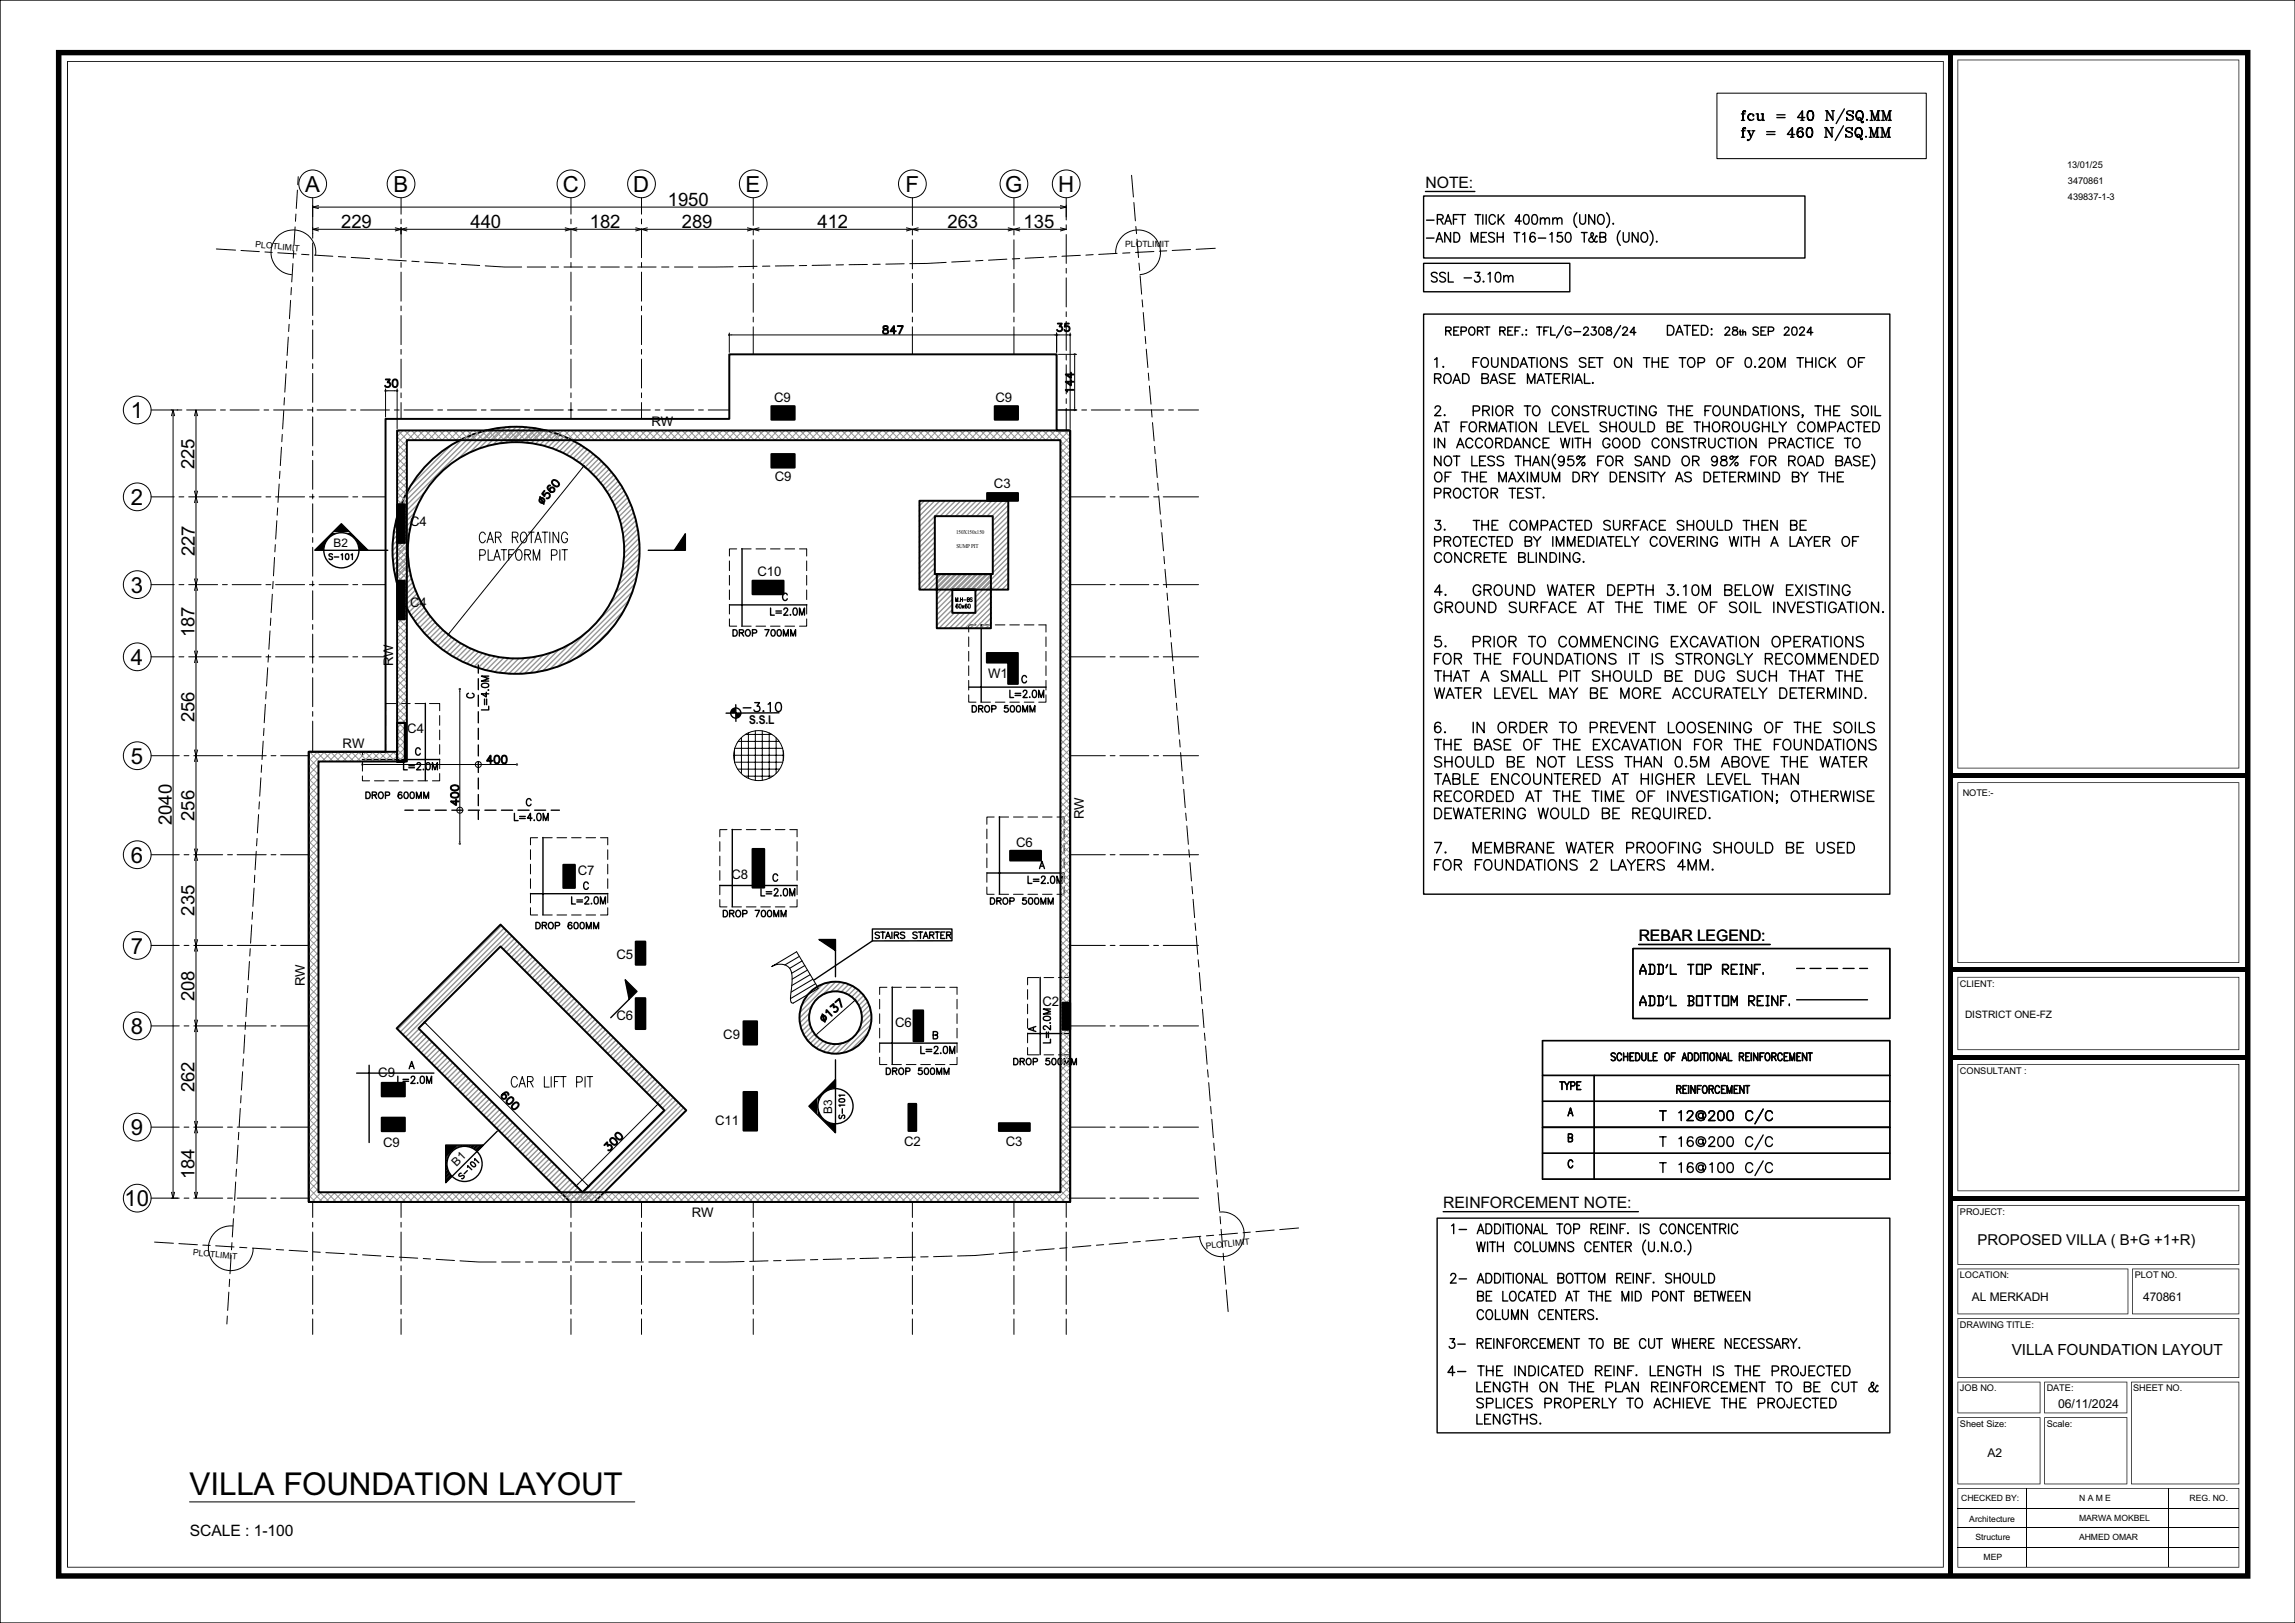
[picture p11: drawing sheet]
<svg xmlns="http://www.w3.org/2000/svg" width="420mm" height="297mm" viewBox="0 0 420 297" stroke-linecap="round" stroke-linejoin="round" font-family="sans-serif">
<defs><g id="words">
<text font-size="5.9" x="34.7" y="273.6">VILLA FOUNDATION LAYOUT</text>
<g font-size="4.1">
<text x="55.8" y="35.1">A</text>
<text x="72" y="35.1">B</text>
<text x="103" y="35.1">C</text>
<text x="115.9" y="35.1">D</text>
<text x="136.5" y="35.1">E</text>
<text x="165.7" y="35.1">F</text>
<text x="183.9" y="35.1">G</text>
<text x="193.6" y="35.1">H</text>
<text x="24" y="76.5">1</text>
<text x="24" y="92.4">2</text>
<text x="24" y="108.5">3</text>
<text x="24" y="121.7">4</text>
<text x="24" y="139.8">5</text>
<text x="24" y="157.9">6</text>
<text x="24" y="174.5">7</text>
<text x="24" y="189.2">8</text>
<text x="24" y="207.7">9</text>
<text x="22.8" y="220.7">10</text>
</g>
<g font-size="3.5">
<text x="62.4" y="41.7">229</text>
<text x="86.1" y="41.7">440</text>
<text x="108" y="41.7">182</text>
<text x="122.2" y="37.6">1950</text>
<text x="124.8" y="41.7">289</text>
<text x="149.6" y="41.8">412</text>
<text x="173.4" y="41.7">263</text>
<text x="187.3" y="41.7">135</text>
<text x="35.6" y="85.8" transform="rotate(-90 35.6 85.8)">225</text>
<text x="35.7" y="101.8" transform="rotate(-90 35.7 101.8)">227</text>
<text x="35.6" y="116.6" transform="rotate(-90 35.6 116.6)">187</text>
<text x="35.6" y="132.1" transform="rotate(-90 35.6 132.1)">256</text>
<text x="31.4" y="151" transform="rotate(-90 31.4 151)">2040</text>
<text x="35.6" y="150.2" transform="rotate(-90 35.6 150.2)">256</text>
<text x="35.6" y="167.6" transform="rotate(-90 35.6 167.6)">235</text>
<text x="35.6" y="183.2" transform="rotate(-90 35.6 183.2)">208</text>
<text x="35.6" y="199.8" transform="rotate(-90 35.6 199.8)">262</text>
<text x="35.6" y="215.7" transform="rotate(-90 35.6 215.7)">184</text>
</g>
<g font-size="2.9">
<text x="260.9" y="34.4">NOTE:</text>
<text x="299.9" y="172.2">REBAR LEGEND:</text>
<text x="264.1" y="221.1">REINFORCEMENT NOTE:</text>
<text x="368.2" y="248">VILLA FOUNDATION LAYOUT</text>
<text x="34.7" y="281">SCALE : 1-100</text>
</g>
<text font-size="2.8" x="361.9" y="227.7">PROPOSED VILLA ( B+G +1+R)</text>
<text font-size="2.6" x="137.1" y="132.5">S.S.L</text>
<g font-size="2.5">
<text x="119.2" y="77.9">RW</text>
<text x="141.7" y="73.6">C9</text>
<text x="182.2" y="73.6">C9</text>
<text x="141.8" y="88.1">C9</text>
<text x="181.9" y="89.3">C3</text>
<text x="75.1" y="96.3">C4</text>
<text x="138.6" y="105.5">C10</text>
<text x="75.1" y="111">C4</text>
<text x="71.9" y="121.9" transform="rotate(-90 71.9 121.9)">RW</text>
<text x="180.8" y="124">W1</text>
<text x="62.7" y="136.9">RW</text>
<text x="74.5" y="134.1">C4</text>
<text x="198.3" y="149.9" transform="rotate(-90 198.3 149.9)">RW</text>
<text x="185.9" y="155.1">C6</text>
<text x="105.7" y="160">C7</text>
<text x="133.8" y="160.9">C8</text>
<text x="112.8" y="175.5">C5</text>
<text x="55.8" y="180.5" transform="rotate(-90 55.8 180.5)">RW</text>
<text x="190.8" y="184">C2</text>
<text x="112.8" y="186.7">C6</text>
<text x="132.4" y="190.1">C9</text>
<text x="163.8" y="188">C6</text>
<text x="69.2" y="197.1">C9</text>
<text x="70.1" y="209.9">C9</text>
<text x="130.9" y="205.9">C11</text>
<text x="165.5" y="209.7">C2</text>
<text x="184.1" y="209.7">C3</text>
<text x="126.6" y="222.7">RW</text>
</g>
<text font-size="2.3" x="376.7" y="257.7">06/11/2024</text>
<g font-size="2.2">
<text x="61" y="100.1">B2</text>
<text x="152.3" y="203.9" transform="rotate(-90 152.3 203.9)">B3</text>
<text x="83.5" y="213.6" transform="rotate(-45 83.5 213.6)">B1</text>
<text x="360.9" y="238.1">AL MERKADH</text>
<text x="392.2" y="238.1">470861</text>
<text x="363.7" y="266.7">A2</text>
</g>
<text font-size="1.9" x="359.6" y="186.3">DISTRICT ONE-FZ</text>
<g font-size="1.7">
<text x="378.3" y="30.7">13/01/25</text>
<text x="378.4" y="33.6">3470861</text>
<text x="378.4" y="36.5">439837-1-3</text>
<text x="359.2" y="145.7">NOTE:-</text>
<text x="358.7" y="180.6">CLIENT:</text>
<text x="358.7" y="196.5">CONSULTANT :</text>
<text x="358.7" y="222.3">PROJECT:</text>
<text x="358.7" y="233.9">LOCATION:</text>
<text x="390.7" y="233.9">PLOT NO.</text>
<text x="358.7" y="243">DRAWING TITLE:</text>
<text x="358.7" y="254.6">JOB NO.</text>
<text x="374.6" y="254.6">DATE:</text>
<text x="390.4" y="254.6">SHEET NO.</text>
<text x="358.7" y="261.1">Sheet Size:</text>
<text x="374.6" y="261.1">Scale:</text>
</g>
<g font-size="1.6">
<text x="46.7" y="45.3" transform="rotate(5 46.7 45.3)">PLOTLIMIT</text>
<text x="205.9" y="45.3">PLOTLIMIT</text>
<text x="35.3" y="229.7" transform="rotate(5 35.3 229.7)">PLOTLIMIT</text>
<text x="220.7" y="228.6" transform="rotate(-6 220.7 228.6)">PLOTLIMIT</text>
<text x="358.9" y="274.6">CHECKED BY:</text>
<text x="380.5" y="274.7">N A M E</text>
<text x="400.7" y="274.7">REG. NO.</text>
<text x="360.4" y="278.4">Architecture</text>
<text x="361.5" y="281.7">Structure</text>
<text x="380.5" y="281.9">AHMED OMAR</text>
<text x="380.5" y="278.3">MARWA MOKBEL</text>
<text x="363" y="285.5">MEP</text>
</g>
<g font-size="1.2">
<text x="175" y="97.7">150X150x150</text>
<text x="175" y="100.2">SUMP PIT</text>
</g>
<g font-size=".7">
<text x="322.1" y="61.3">SET</text>
<text x="174.9" y="110.1">M.H-BS</text>
<text x="190.2" y="159">A</text>
<text x="74.9" y="195.6">A</text>
<text x="287" y="204.2">A</text>
</g>
</g></defs>
<g fill="none" stroke="#000" stroke-width=".25">
<path d="M10.7 9.6v278.8zM337.5 19.9l-1.5 2.7M357 9.6v278.5M260.5 35.9h69.8v11.3h-69.8zM260.9 35h9M267 39.3h-1v1.7M267.1 39.3h1.1M267.7 39.3v1.7M269.9 39.3h1.1M270.5 39.3v1.7M271.4 39.3v1.7M272 39.3v1.7"/>
<path d="M273.7 39.7a.59 .59 0 0 0-.7-.4 .59 .59 0 0 0-.5 .7v.4a.58 .58 0 0 0 .5 .6 .58 .58 0 0 0 .7-.4M274.2 39.3v1.7M275.2 39.3l-1 1.2M279 39.4l.4-.1a1.08 1.08 0 0 1 0 1.7h-.2a1.19 1.19 0 0 1-.2-1.6zM280.5 39.4a.5 .5 0 0 1 .8 .2 .9 .9 0 0 1-.5 1.4 .98 .98 0 0 1-.4-1.4zM281.9 39.9v1.1M284.2 39.9v1.1M288.6 38.9a1.95 1.95 0 0 0 0 2.7M289.1 39.3v1.2a.53 .53 0 0 0 .5 .5 .53 .53 0 0 0 .6-.5v-1.2M291.8 39.3v1.7l-1-1.7v1.7M292.7 39.4a.61 .61 0 0 1 .6 0 .61 .61 0 0 1 .3 .6v.4a.61 .61 0 0 1-.6 .6 .61 .61 0 0 1-.6-.6 1.09 1.09 0 0 1 .3-1zM294 38.9a1.95 1.95 0 0 1 0 2.7"/>
<path d="M318.7 23.9h.7M318.7 25.1h.6M318.7 20.8h.7M318.7 22h.6M319.2 23.4l-.2 .2v1.5M319.2 20.3l-.2 .2v1.5M319.4 23.4v.2v-.2l-.5 .2v1.5M319.4 20.4v.1v-.2l-.5 .2v1.5M319.8 23.9h.5M319.9 23.9l.6 1.2M320 23.9l.5 1M320.4 20.8a.62 .62 0 0 0-.5 .6 .62 .62 0 0 0 .5 .6"/>
<path d="M320.6 23.9h.5M320.9 21.1v.2l.1-.1a.6 .6 0 0 0-.9-.2 .6 .6 0 0 0 0 .9 .6 .6 0 0 0 .9-.1M321 23.9l-.5 1.2a.68 .68 0 0 1-.6 .6v-.2v.1M321.4 20.8h.3v1l.3 .2M321.6 20.8v1a.52 .52 0 0 0 .9 0M322.3 20.8h.3v1.2M322.5 20.8v1.2h.4M323.3 24.1h1.5M323.3 24.6h1.5M325.2 21h1.5M325.2 21.5h1.5M327.7 25.1h.6"/>
<path d="M327.9 23.5v1.6M328.5 24.6h-1.4l.9-1.2v1.7M329.5 23.4a1.05 1.05 0 0 0-.1 1.7M329.6 22h.5M329.6 24l.1 .1a.57 .57 0 0 1 .3 .6 .57 .57 0 0 1-.4 .4M329.8 20.4v1.6M329.9 23.6v.2l.1-.2a.61 .61 0 0 0-.8-.2 .61 .61 0 0 0-.3 .7v.5a.57 .57 0 0 0 .6 .6 .57 .57 0 0 0 .5-.7 .57 .57 0 0 0-.8-.4l-.2 .4M330.3 21.5h-1.3l.9-1.2v1.7M331.1 23.4a1 1 0 0 0 0 1.7h.1a.96 .96 0 0 0 .5-1.4 .49 .49 0 0 0-.5-.4 .49 .49 0 0 0-.5 .4v1.1l.4 .3M331.2 23.4a1.11 1.11 0 0 1 0 1.7M331.2 20.3a1 1 0 0 0 0 1.7h.2a.96 .96 0 0 0 .4-1.4 .49 .49 0 0 0-.4-.3 .49 .49 0 0 0-.5 .3v1.1l.3 .3M331.4 20.3a1.11 1.11 0 0 1 0 1.7"/>
<path d="M333.9 25.1h.5M333.9 23.4h.4l1 1.5M334.1 22h.5M334.1 20.3h.3l1 1.6M334.2 23.4v1.7M334.3 20.3v1.7M335 23.4h.5M335.2 20.3h.5M335.3 23.4v1.7l-1-1.6M335.4 20.3v1.7l-1-1.6M337.4 23l-1.5 2.7M337.8 23.8l1 .5a.56 .56 0 0 1-.1 .8 .56 .56 0 0 1-.8-.2l-.1-.3v.5l.1-.2"/>
<path d="M338 20.7l1 .5a.56 .56 0 0 1-.1 .8 .56 .56 0 0 1-.9-.2v-.3v.5v-.2M338.9 23.6l.1-.2v.4a.62 .62 0 0 0-.6-.4 .62 .62 0 0 0-.6 .4l.2 .2 1 .5M339.1 20.5v-.2v.5a.62 .62 0 0 0-.5-.5 .62 .62 0 0 0-.6 .4l.1 .2 1 .5M339.8 24.9l.1-.2 .3-.1 .2 .3 .2 .6h.1l.1-.2M340 21.9l.1-.3 .2-.1 .2 .1 .1 .8h.3l.1-.2M340.1 23.4a.91 .91 0 0 0-.6 .9 .91 .91 0 0 0 .7 .8 .92 .92 0 0 0 .6-.9 .92 .92 0 0 0-.7-.8 1 1 0 0 0 0 1.7M340.2 20.3a.91 .91 0 0 0-.6 .9 .91 .91 0 0 0 .8 .8 .92 .92 0 0 0 .6-.9 .92 .92 0 0 0-.8-.8 1 1 0 0 0 0 1.7M340.2 23.4a1.03 1.03 0 0 1 0 1.7M340.4 20.3a1.03 1.03 0 0 1 0 1.7M340.4 24.9l.2 .5h.2M340.6 21.8l.1 .5h.3M341.4 25h.2z"/>
<path d="M341.6 21.9h.1zM342.1 25.1h.5M342.1 23.4h.3l.5 1.5M342.3 22h.5M342.3 20.3h.3l.5 1.5M342.3 25.1v-1.7l.6 1.7 .6-1.7v1.7M342.5 22v-1.7l.6 1.7 .6-1.7v1.7M343.3 25.1h.6M343.4 22h.6M343.5 23.4h.4M343.6 23.4v1.7M343.7 20.3h.3"/>
<path d="M343.8 20.3v1.7M344.2 25.1h.5M344.2 23.4h.3l.5 1.5M344.4 22h.5M344.4 20.3h.3l.5 1.5M344.4 25.1v-1.7l.6 1.7 .6-1.7v1.7M344.6 22v-1.7l.6 1.7 .6-1.7v1.7M345.4 25.1h.6M345.5 22h.6M345.6 23.4h.4M345.7 23.4v1.7M345.8 20.3h.3"/>
<path d="M345.9 20.3v1.7M260.5 48.2h26.8v5.2h-26.8zM260.5 57.5h85.4v106.1h-85.4zM261.1 40.3h1.3M261.1 43.6h1.3M262.8 44.3l.6-1.7 .6 1.7M263 50.1a.58 .58 0 0 0-.6-.3 .58 .58 0 0 0-.5 .5l.2 .2 .8 .4a.43 .43 0 0 1 .1 .4 .43 .43 0 0 1-.4 .3l-.5-.1-.2-.1M263 40.1l.9-.1 .2-.2-.1-.4-.3-.1h-.7v1.7M263 43.7h.8M263.6 40.1l.5 .9M264.4 41l.6-1.7 .6 1.7M264.5 50.1a.57 .57 0 0 0-.6-.3 .57 .57 0 0 0-.4 .5l.1 .2 .8 .4 .1 .5a.65 .65 0 0 1-1 0"/>
<path d="M264.6 40.5h.8M265.1 49.8v1.8h.9M265.5 42.6v1.7l-1.1-1.7v1.7M266 40.1h.6M266.1 42.6a.9 .9 0 0 1 1.1 .8 .9 .9 0 0 1-1.1 .9zM267 59.8h-.9v1.5h.9M267.9 50.9h1.4M269.3 44.3v-1.7l.6 1.7 .6-1.7v1.7M270 49.8h.8l-.4 .7a.56 .56 0 0 1 .4 .9 .56 .56 0 0 1-1-.1M271.1 43.4h.6M271.5 51.4v.2zM271.7 59.8h1"/>
<path d="M272 42.6h-.9v1.7h.9M272.2 59.8v1.5M272.3 50.2l.4-.4v1.8M273.5 42.8a.58 .58 0 0 0-.6-.3 .58 .58 0 0 0-.5 .5l.2 .2 .6 .3a.42 .42 0 0 1 .3 .4 .42 .42 0 0 1-.4 .4h-.3l-.4-.2M273.8 49.9a.5 .5 0 0 1 .8 .3l.1 .4a.75 .75 0 0 1-.6 1 1 1 0 0 1-.4-1.4zM274 43.4h1.1M274 42.6v1.7M274.6 40l.6 1M275.1 42.6v1.7M275.2 50.8l.4-.4 .4 .1v1.1M275.2 50.4v1.2M276 50.8l.4-.4 .4 .1 .1 1.1"/>
<path d="M276.8 59.8h-.9v1.5h.9M277.1 42.6h1M277.6 42.6v1.7M278.2 59.8h-.9v1.5M278.4 40.5h-1.1l.7-1.2v1.7M278.6 42.9l.4-.3v1.7M280.9 42.8a.44 .44 0 0 0-.7-.2 1.08 1.08 0 0 0 .3 1.7 .51 .51 0 0 0 .5-.4 .51 .51 0 0 0-.4-.6 .51 .51 0 0 0-.6 .4M281.2 59.8h1M281.5 43.6h1.4M281.7 59.8v1.5M281.9 40.2l.4-.3 .3 .1 .1 1M282.7 40.2l.4-.3 .4 .1 .1 1"/>
<path d="M283.5 59.8h-1v1.5M283.6 42.9l.4-.3v1.7M283.8 59.8v1.5h.8M284.2 40.2l.4-.3 .3 .1 .1 1M285 40.2l.4-.3 .4 .1v1M285.8 42.6h-.7l-.1 .7a.58 .58 0 0 1 .9 0 .58 .58 0 0 1-.1 .9 .58 .58 0 0 1-.9-.2M286.1 59.6l-1.2 2.2M286.7 42.6a.5 .5 0 0 1 .7 .3 1.16 1.16 0 0 1-.3 1.4h-.2a1.17 1.17 0 0 1-.2-1.7zM289.4 42.6h1.1M289.9 42.6v1.7M291.3 59.8h.8l-.4 .6a.49 .49 0 0 1 .3 .8 .49 .49 0 0 1-.8-.1M292.3 43.3l-.1-.2-.2 .1-.2 .6a.57 .57 0 0 1-.4 .5 .57 .57 0 0 1-.6-.3v-.3l.7-.6a.37 .37 0 0 0-.1-.5h-.2a1.53 1.53 0 0 0 .7 1.6l.3 .1 .1-.2"/>
<path d="M292.8 59.9a.46 .46 0 0 1 .7 .2l.1 .4a.66 .66 0 0 1-.5 .8h-.1a.93 .93 0 0 1-.2-1.4zM292.8 43.4l.9-.1 .2-.2-.2-.5h-.9v1.7h.7l.4-.3a.44 .44 0 0 0-.4-.6M294.1 59.9a.28 .28 0 0 0 .1 .5 .53 .53 0 0 1 .6 .2 .53 .53 0 0 1 0 .7h-.5a.42 .42 0 0 1-.4-.4 .42 .42 0 0 1 .5-.4l.3-.1a.3 .3 0 0 0 .1-.5zM295.2 40.9h.1zM296.5 42.2a1.95 1.95 0 0 0 0 2.7M296.6 59.6l-1.3 2.2M297.1 42.6v1.2a.53 .53 0 0 0 .5 .5 .53 .53 0 0 0 .5-.5v-1.2M299.8 42.6v1.7l-1.1-1.7v1.7M300.6 42.6a.62 .62 0 0 1 .9 .6v.5a.62 .62 0 0 1-.6 .6 .62 .62 0 0 1-.6-.6v-.5zM302 42.2a1.95 1.95 0 0 1 0 2.7M303.2 44.1v.2zM305.1 59.6h.6a.95 .95 0 0 1 .7 .8 .95 .95 0 0 1-.7 .9h-.6z"/>
<path d="M308.2 59.6h1.2M308.8 59.6v1.7M310.9 59.6h-1.1v1.7h1.1M311.4 59.6h.6a.95 .95 0 0 1 .6 .8 .95 .95 0 0 1-.6 .9h-.6zM317.2 59.9a.3 .3 0 0 0 .1 .5 .52 .52 0 0 1 .6 .2 .52 .52 0 0 1 0 .7h-.5a.43 .43 0 0 1-.4-.4 .43 .43 0 0 1 .4-.4l.3-.1a.28 .28 0 0 0 .2-.5zM323.2 59.8h-.9v1.5M328.1 59.9a.48 .48 0 0 1 .7 .2l.1 .4a.66 .66 0 0 1-.4 .8h-.2a.98 .98 0 0 1-.2-1.4zM262.5 69.2h1l.2-.3-.1-.3-.3-.2h-.8v1.8M262.5 79l.7-1.8 .7 1.8M262.5 65.8l.5-.3v1.7M262.6 74.7l.1-.2a.54 .54 0 0 1 .8 0 .55 .55 0 0 1-.1 .7l-.9 .9h1.2M262.8 78.4h.8"/>
<path d="M263.1 69.2l.6 1M264 77.2h1.2M264.1 67v.2zM264.4 75.9v.2zM264.6 68.5a.84 .84 0 0 1 1 .3 .84 .84 0 0 1-.2 1.1 .66 .66 0 0 1-.7 .2 .66 .66 0 0 1-.5-.6 1.08 1.08 0 0 1 .4-1zM264.6 60.5h.8l.2-.2-.1-.3-.3-.2h-.6v1.5M264.6 77.2v1.8M265.1 60.5l.5 .8M265.9 70.2l.7-1.8 .6 1.8M266.1 60.5h.5M266.2 69.6h.8M267.4 60.6h.6a.39 .39 0 0 0 .4-.4 .39 .39 0 0 0-.4-.4h-.6v1.5"/>
<path d="M267.4 78.1h.7M267.7 68.4h.6a.94 .94 0 0 1 .6 .9 .94 .94 0 0 1-.6 .9h-.6zM268.5 77.2h-1.1v1.8M268.9 60.1a.61 .61 0 0 1 .8-.1 .61 .61 0 0 1 .2 .8 .56 .56 0 0 1-.6 .5 .56 .56 0 0 1-.5-.5zM269 77.5a.66 .66 0 0 1 .8-.3 .66 .66 0 0 1 .4 .7 .78 .78 0 0 1-.2 .9 .78 .78 0 0 1-.8 .1 1.1 1.1 0 0 1-.2-1.4zM269.6 66.3h.7M269.6 75.2h.8a.47 .47 0 0 0 .4-.4 .47 .47 0 0 0-.4-.5h-.8v1.8M270.4 60.5h.8l.2-.2-.1-.3-.3-.2h-.6v1.5M270.7 65.5h-1.1v1.7M270.8 78.1l1-.1 .2-.3-.1-.3-.4-.2h-.7v1.8M270.9 60.5l.5 .8M271.2 69.2h1l.2-.3-.1-.3-.3-.2h-.8v1.8h.8a.46 .46 0 0 0 .4-.5 .46 .46 0 0 0-.4-.5"/>
<path d="M271.4 78.1l.6 .9M271.4 65.5a.84 .84 0 0 1 1 .4 .84 .84 0 0 1-.2 1.1 .73 .73 0 0 1-.9 .1 .73 .73 0 0 1-.3-1zM271.4 75.1l1-.1 .2-.2-.1-.3-.4-.2h-.7v1.8M272 75.1l.6 1M272.6 79v-1.8l.6 1.8 .7-1.8v1.8M272.7 70.2l.7-1.8 .7 1.8M273 69.6h.8M273 65.5v1.2a.59 .59 0 0 0 .6 .5 .59 .59 0 0 0 .5-.5v-1.2M273.1 74.3v1.8M274.1 74.4a.85 .85 0 0 1 1 .3 .85 .85 0 0 1-.2 1.1 .64 .64 0 0 1-.7 .2 .64 .64 0 0 1-.5-.6v-.4zM274.3 79l.7-1.8 .7 1.8M274.5 60.5h.8l.2-.2-.1-.3-.3-.2h-.6v1.5"/>
<path d="M274.6 78.4h.8M275 60.5l.5 .8M275.6 68.7a.67 .67 0 0 0-.7-.3 .67 .67 0 0 0-.5 .4l.2 .3 .8 .3a.39 .39 0 0 1 0 .7 .82 .82 0 0 1-1-.2M275.7 75.1l1-.1 .1-.2v-.3l-.4-.2h-.7v1.8M275.8 77.2h1.2M275.9 60.5h.6M276 65.5v1.7l-1.2-1.7v1.7M276.2 69.2h.6M276.3 75.1l.5 1M276.4 77.2v1.8M276.7 65.5h.6a.95 .95 0 0 1 .6 .8 .95 .95 0 0 1-.6 .9h-.6zM277.3 68.4h-1.1v1.8h1.1"/>
<path d="M277.3 60.5h.5M277.4 77.2v1.8M278.2 77.5a.66 .66 0 0 1 .7-.3 .66 .66 0 0 1 .5 .7 .78 .78 0 0 1-.2 .9 .78 .78 0 0 1-.8 .1 1.1 1.1 0 0 1-.2-1.4zM278.2 67.2l.7-1.7 .6 1.7M278.4 66.6h.9M278.6 61.2v.1zM278.9 74.3h1.2M279.3 60.3v.2zM279.3 61.2v.1zM279.5 74.3v1.8M279.5 70.2v-1.8l.7 1.8 .7-1.8v1.8M279.7 65.5h1.2"/>
<path d="M280.3 65.5v1.7M280.8 74.4a.85 .85 0 0 1 1 .4 .85 .85 0 0 1-.2 1 .64 .64 0 0 1-.7 .2 .64 .64 0 0 1-.4-.6 1.08 1.08 0 0 1 .3-1zM281.1 77.2v1.8l-1.1-1.8v1.8M281.3 65.5v1.7M281.3 70.2l.7-1.8 .6 1.8M281.5 69.6h.9M282.1 65.7a.73 .73 0 0 1 .9-.1 .73 .73 0 0 1 .2 .9 .68 .68 0 0 1-.6 .7 .68 .68 0 0 1-.7-.7zM282.5 60.5h.6M282.8 68.4h1.2M283.4 68.4v1.8M283.6 77.2v1.8h1M284.4 69.2h.7"/>
<path d="M285 78.1h.7M285 65.5v1.7l-1.2-1.7v1.7M285.3 74.7a.64 .64 0 0 0-.7-.4 .64 .64 0 0 0-.5 .7 .77 .77 0 0 0 .1 .8 .77 .77 0 0 0 .9 .2l.2-.4M285.5 68.4h-1.1v1.8h1.1M286 69.2h1l.2-.3-.1-.3-.3-.2h-.8v1.8M286 74.5a.66 .66 0 0 1 .8-.2 .66 .66 0 0 1 .4 .7 .78 .78 0 0 1-.2 .8 .78 .78 0 0 1-.8 .2 1.1 1.1 0 0 1-.2-1.5zM286.1 77.2h-1.1v1.8h1.1M286.4 77.2l.6 1.8 .7-1.8M286.6 69.2l.6 1M286.8 65.7a.67 .67 0 0 0-.7-.3 .67 .67 0 0 0-.5 .5l.2 .2 .6 .3a.43 .43 0 0 1 .4 .3 .43 .43 0 0 1-.2 .4 .82 .82 0 0 1-1-.1M287.5 60.2a.54 .54 0 0 0-.6-.4 .54 .54 0 0 0-.4 .6 .61 .61 0 0 0 .1 .8 .61 .61 0 0 0 .9-.1v-.3h-.3M287.8 68.4v1.8"/>
<path d="M288 60.7h1.3M288.1 78.1h.7M288.2 70.2l.7-1.8 .6 1.8M288.4 69.6h.9M289 74.3v1.8l-1.2-1.8v1.8M289.2 77.2h-1.1v1.8h1.1M289.7 77.2v1.8h1M289.8 60.2l.3-.4h.3l.3 .3-.2 .5-.7 .7h1M290 68.4v1.8h1M290.2 65.7a.67 .67 0 0 0-.6-.3 .67 .67 0 0 0-.6 .5l.2 .2 .7 .3a.43 .43 0 0 1 .3 .3 .43 .43 0 0 1-.1 .4 .82 .82 0 0 1-1.1-.1M290.7 74.5a.67 .67 0 0 0-.6-.2 .67 .67 0 0 0-.6 .4l.2 .3 .7 .2a.43 .43 0 0 1 .3 .3 .43 .43 0 0 1-.1 .5 .82 .82 0 0 1-1.1-.2M290.8 66.3h.7"/>
<path d="M291.1 74.3h1.1M291.5 70v.2zM291.7 74.3v1.8M291.9 65.5h-1.1v1.7h1.1M292.2 65.5h1.1M292.7 75.1l1-.1 .1-.2v-.3l-.4-.2h-.7v1.8M292.7 65.5v1.7M293.3 75.1l.5 1M294 77.5a.67 .67 0 0 0-.6-.3 .67 .67 0 0 0-.6 .4l.2 .3 .7 .3a.43 .43 0 0 1 .3 .3 .43 .43 0 0 1-.2 .4 .82 .82 0 0 1-1-.1M294.4 74.3v1.3a.6 .6 0 0 0 .6 .5 .6 .6 0 0 0 .6-.5v-1.3M294.6 78.1h1.2M294.6 77.2v1.8"/>
<path d="M295.8 77.2v1.8M295.8 65.5a.84 .84 0 0 1 1 .4 .84 .84 0 0 1-.2 1.1 .64 .64 0 0 1-.7 .2 .64 .64 0 0 1-.4-.7v-.4zM296.5 77.5a.66 .66 0 0 1 .8-.3 .66 .66 0 0 1 .4 .7 .78 .78 0 0 1-.1 .9 .78 .78 0 0 1-.9 .1 1.1 1.1 0 0 1-.2-1.4zM297 60.2l.3-.4h.3l.2 .3-.2 .5-.7 .7h1M297.5 74.7a.65 .65 0 0 0-.8-.4 .65 .65 0 0 0-.5 .7 .78 .78 0 0 0 .2 .8 .78 .78 0 0 0 .8 .2l.3-.4M297.8 74.3h1.2M298.3 77.2v1.3a.59 .59 0 0 0 .6 .5 .59 .59 0 0 0 .6-.5v-1.3M298.4 74.3v1.8M298.6 65.5v1.7l-1.2-1.7v1.7M299.4 60.8h-1.1l.7-1v1.5M299.4 74.3v1.8M300.2 77.2v1.8h1"/>
<path d="M300.7 65.5h1.2M301.3 74.3v1.8l-1.2-1.8v1.8M301.3 65.5v1.7M301.6 77.2h.6a.95 .95 0 0 1 .6 .9 .95 .95 0 0 1-.6 .9h-.6zM302.4 66.3h1.1M302.4 65.5v1.7M303.1 74.7a.64 .64 0 0 0-.7-.4 .64 .64 0 0 0-.6 .7 .78 .78 0 0 0 .2 .8 .78 .78 0 0 0 .9 .2l.2-.4v-.2h-.4M303.5 65.5v1.7M304.2 66.3h.7M305.1 78.1l1-.1 .2-.3-.1-.3-.3-.2h-.8v1.8h.8a.47 .47 0 0 0 .4-.5 .47 .47 0 0 0-.4-.4M305.2 74.3h1.2M305.3 65.5h-1.1v1.7h1.1"/>
<path d="M305.8 74.3v1.8M306.7 61.3l.7-1.7 .6 1.7M306.8 74.3v1.8M306.8 75.1h1.2M306.9 78.1h.7M306.9 60.7h.9M307.3 65.5h1.2M307.9 65.5v1.7M308 77.2h-1.1v1.8h1.1M308 74.3v1.8M308.7 75.1h.6M309 65.7a.64 .64 0 0 1 .7-.2 .64 .64 0 0 1 .5 .6v.4a.67 .67 0 0 1-.7 .7 .67 .67 0 0 1-.7-.7z"/>
<path d="M309.8 74.3h-1.1v1.8h1.1M309.8 60.4h.7M310 77.2h1.2M310.6 77.2v1.8M310.8 66.4h.7a.46 .46 0 0 0 .5-.5 .46 .46 0 0 0-.5-.4h-.7v1.7M311.6 78.1h1.2M311.6 77.2v1.8M312 75.1h.7M312.8 77.2v1.8M313.1 74.3h-1.1v1.8M313.2 60.1v.2zM313.2 61.2v.1z"/>
<path d="M313.7 77.3a.85 .85 0 0 1 1 .4 .85 .85 0 0 1-.2 1.1 .64 .64 0 0 1-.7 .2 .64 .64 0 0 1-.4-.7v-.4zM313.8 74.4a.85 .85 0 0 1 1 .3 .85 .85 0 0 1-.2 1.1 .64 .64 0 0 1-.7 .2 .64 .64 0 0 1-.4-.6v-.4zM314.4 65.7a.73 .73 0 0 1 .9-.1 .73 .73 0 0 1 .3 .9 .68 .68 0 0 1-.7 .7 .68 .68 0 0 1-.7-.7zM315.3 78.1l1-.1 .2-.3-.1-.3-.3-.2h-.8v1.8M315.4 74.3v1.3a.6 .6 0 0 0 .6 .5 .6 .6 0 0 0 .6-.5v-1.3M315.7 60.2l.3-.4h.3l.2 .3-.2 .5-.7 .7h1M315.9 78.1l.6 .9M316.2 66.3h.6M317.3 65.5h-1.1v1.7M317.3 77.3a.85 .85 0 0 1 1 .4 .85 .85 0 0 1-.1 1.1 .64 .64 0 0 1-.8 .2 .64 .64 0 0 1-.4-.7v-.4zM318.3 60.7h.3M318.4 74.3v1.8l-1.1-1.8v1.8"/>
<path d="M318.5 60.4v.7l.2 .2M318.9 77.2v1.3a.6 .6 0 0 0 .6 .5 .6 .6 0 0 0 .6-.5v-1.3M319 60.4v.9M319 60.9l.2-.2h.2l.1 .6M319.1 74.3h.6a.95 .95 0 0 1 .6 .9 .95 .95 0 0 1-.6 .9h-.6zM319.6 65.5a.58 .58 0 0 1 .9 .3 .89 .89 0 0 1-.6 1.4 .95 .95 0 0 1-.5-1.4zM320.6 76.1l.7-1.8 .7 1.8M320.9 75.5h.8M321.1 67.1h.2zM321.8 60.1a.54 .54 0 0 0-.5-.3 .54 .54 0 0 0-.5 .4l.1 .2 .8 .3 .1 .4a.63 .63 0 0 1-1 0M322 77.6a.64 .64 0 0 0-.8-.4 .64 .64 0 0 0-.5 .7v.4a.63 .63 0 0 0 .6 .7 .63 .63 0 0 0 .7-.7h-.5M322 65.9v-.3l.3-.1h.3l.3 .1a.53 .53 0 0 1-.2 .8l-.8 .8h1.2"/>
<path d="M322.1 74.3h1.2M322.5 77.2v1.8M322.5 78.1h1.2M322.7 74.3v1.8M323.6 60.6h.6a.39 .39 0 0 0 .3-.6l-.3-.2h-.6v1.5M323.7 74.3v1.8M323.7 77.2v1.8M323.8 65.5a.55 .55 0 0 1 .8 .3 .89 .89 0 0 1-.5 1.4 .95 .95 0 0 1-.5-1.4zM324.4 77.2v1.8h1M324.6 74.4a.85 .85 0 0 1 1.1 .3 .85 .85 0 0 1-.2 1.1 .64 .64 0 0 1-.8 .2 .64 .64 0 0 1-.4-.6v-.4zM325.3 67.2v-1.7l.7 1.7 .7-1.7v1.7M325.6 77.2l.7 .9v.9"/>
<path d="M326.6 60.2l.2-.4h.3l.3 .3-.2 .5-.7 .7h1M326.9 77.2l-.6 .9M327.4 74.3v1.8l-1.1-1.8v1.8M328.9 65.5h1.1M329.2 74.5a.65 .65 0 0 0-.6-.2 .65 .65 0 0 0-.6 .4l.2 .3 .7 .2a.43 .43 0 0 1 .3 .3 .43 .43 0 0 1-.2 .5 .78 .78 0 0 1-1-.2M329.4 60.2l.2-.4h.3l.3 .3-.2 .5-.7 .7h1M329.4 65.5v1.7M330 76h-.2h.2l-.2 .4M330.3 77.6a.65 .65 0 0 0-.8-.4 .65 .65 0 0 0-.5 .7 .78 .78 0 0 0 .2 .9 .78 .78 0 0 0 .8 .1l.3-.3M330.5 66.3h1.2M330.5 65.5v1.7M331 77.5a.64 .64 0 0 1 .7-.3 .64 .64 0 0 1 .4 .7 .77 .77 0 0 1-.1 .8 .77 .77 0 0 1-.9 .2 1.1 1.1 0 0 1-.1-1.4z"/>
<path d="M331.7 65.5v1.7M331.8 60.8h-1.1l.7-1v1.5M332.1 74.3h1.2M332.3 65.5v1.7M332.7 74.3v1.8M332.7 79v-1.8l.7 1.8 .7-1.8v1.8M333.7 75.1h1.2M333.7 74.3v1.8M334.2 65.9a.65 .65 0 0 0-.8-.4 .65 .65 0 0 0-.5 .6 .71 .71 0 0 0 .3 1 .71 .71 0 0 0 1-.3M334.8 65.5v1.7M334.8 78.2h.7a.47 .47 0 0 0 .4-.5 .47 .47 0 0 0-.4-.5h-.7v1.8M334.9 74.3v1.8"/>
<path d="M335.2 66.2l.7 1M335.6 75.1h.7M335.9 65.5l-1.1 1.1M336.3 79l.6-1.8 .7 1.8M336.5 78.4h.9M336.7 74.3h-1.1v1.8h1.1M338.4 65.7a.72 .72 0 0 1 .9-.1 .72 .72 0 0 1 .2 .9 .67 .67 0 0 1-.6 .7 .67 .67 0 0 1-.7-.7zM339.2 77.6a.64 .64 0 0 0-.7-.4 .64 .64 0 0 0-.5 .7 .77 .77 0 0 0 .1 .8 .77 .77 0 0 0 .9 .2l.2-.3M339.5 77.2h1.2M340.1 74.5a.65 .65 0 0 0-.7-.2 .65 .65 0 0 0-.5 .4l.1 .3 .7 .2a.43 .43 0 0 1 .3 .3 .43 .43 0 0 1-.1 .5 .78 .78 0 0 1-1-.2M340.1 66.3h.7M340.1 77.2v1.8"/>
<path d="M340.9 74.4a.85 .85 0 0 1 1 .3 .85 .85 0 0 1-.2 1.1 .66 .66 0 0 1-.7 .2 .66 .66 0 0 1-.4-.6 1.08 1.08 0 0 1 .3-1zM341.2 78.1h.6M341.2 65.5h-1.1v1.7M342.3 77.2h-1.1v1.8h1.1M342.5 74.3v1.8M342.7 77.2h.6a.95 .95 0 0 1 .7 .9 .95 .95 0 0 1-.7 .9h-.6zM343.2 74.3v1.8h1M262.5 80.2v1.7M262.5 99.1h.8a.46 .46 0 0 0 .4-.4 .46 .46 0 0 0-.4-.5h-.8v1.8M262.5 90.3h.8a.47 .47 0 0 0 .4-.5 .47 .47 0 0 0-.4-.4h-.8v1.7M262.7 95.2h.9l-.5 .7a.58 .58 0 0 1 .5 1 .58 .58 0 0 1-1.1-.2M262.9 86.5a.84 .84 0 0 1 1 .4 .84 .84 0 0 1-.2 1 .64 .64 0 0 1-.7 .2 .64 .64 0 0 1-.5-.6 1.08 1.08 0 0 1 .4-1z"/>
<path d="M263.7 83.5v1.7l-1.2-1.7v1.7M264.3 99l1-.1 .2-.2-.1-.3-.3-.2h-.8v1.8M264.3 96.9h.2zM264.3 90.2l1-.1 .2-.2-.1-.4-.3-.1h-.8v1.7M264.4 80.2v1.7l-1.2-1.7v1.7M264.5 87.3h.6M264.6 83.6a.84 .84 0 0 1 1 .3 .84 .84 0 0 1-.1 1.1 .73 .73 0 0 1-1 .1 .73 .73 0 0 1-.2-1zM264.9 99l.6 1M264.9 90.2l.6 .9M265.6 86.4h-1.1v1.8M266 83.5h1.2M266.2 89.6a.64 .64 0 0 1 .7-.2 .64 .64 0 0 1 .4 .6 .77 .77 0 0 1-.1 .9 .77 .77 0 0 1-.9 .1 1.1 1.1 0 0 1-.1-1.4z"/>
<path d="M266.3 98.3a.84 .84 0 0 1 1 .4 .84 .84 0 0 1-.1 1 .64 .64 0 0 1-.8 .2 .64 .64 0 0 1-.4-.6 1.07 1.07 0 0 1 .3-1zM266.6 83.5v1.7M266.6 81.9l.6-1.7 .7 1.7M266.8 81.4h.9M267.5 86.4h1.2M267.7 98.2h1.1M268.1 86.4v1.8M268.3 98.2v1.8M269.1 87.3h1.2M269.1 86.4v1.8M269.1 89.8a.65 .65 0 0 0-.7-.4 .65 .65 0 0 0-.6 .6 .78 .78 0 0 0 .2 .9 .78 .78 0 0 0 .8 .1l.3-.3M269.3 99h.6"/>
<path d="M269.4 83.5v1.7h1M269.4 89.4h1.2M269.5 80.6a.65 .65 0 0 0-.7-.4 .65 .65 0 0 0-.5 .6 .78 .78 0 0 0 .1 .9 .78 .78 0 0 0 .9 .2l.2-.4M269.6 95.2h1.2M270 89.4v1.7M270.2 95.2v1.8M270.3 86.4v1.8M270.4 98.2h-1.1v1.8h1.1M270.8 84.3h.7M270.9 87.3h.7M271.1 89.6a.66 .66 0 0 1 .8-.2 .66 .66 0 0 1 .4 .6 .78 .78 0 0 1-.2 .9 .78 .78 0 0 1-.8 .1 1.1 1.1 0 0 1-.2-1.4zM271.2 95.2v1.8"/>
<path d="M271.2 96.1h1.2M271.3 80.6a.64 .64 0 0 0-.7-.4 .64 .64 0 0 0-.6 .6 .77 .77 0 0 0 .2 .9 .77 .77 0 0 0 .8 .2l.3-.4M271.9 83.5h-1.1v1.7h1.1M272 86.4h-1.1v1.8h1.1M272 98.6a.65 .65 0 0 0-.7-.4 .65 .65 0 0 0-.5 .7 .78 .78 0 0 0 .1 .8 .78 .78 0 0 0 .9 .2l.2-.4M272.1 80.3a.84 .84 0 0 1 1 .3 .84 .84 0 0 1-.1 1.1 .66 .66 0 0 1-.8 .2 .66 .66 0 0 1-.4-.6 1.07 1.07 0 0 1 .3-1zM272.4 95.2v1.8M272.4 98.2h1.2M272.9 90.2l1-.1 .2-.2-.1-.4-.3-.1h-.8v1.7M273 98.2v1.8M273.1 96.1h.6M273.5 90.2l.6 .9"/>
<path d="M273.5 83.7a.67 .67 0 0 0-.7-.3 .67 .67 0 0 0-.5 .5l.2 .2 .6 .3a.43 .43 0 0 1 .4 .3 .43 .43 0 0 1-.2 .4 .82 .82 0 0 1-1-.1M273.7 81l1-.1 .2-.2-.1-.3-.3-.2h-.8v1.7M274 99h.6M274.1 95.2h-1v1.8h1M274.3 81l.6 .9M274.3 88.2v-1.8l.7 1.8 .7-1.8v1.8M275.1 98.2h-1.1v1.8h1.1M275.2 83.7a.65 .65 0 0 0-.7-.3 .65 .65 0 0 0-.5 .5l.1 .2 .7 .3a.43 .43 0 0 1 .3 .3 .43 .43 0 0 1-.1 .4 .78 .78 0 0 1-1-.1M275.5 80.2h.6a.93 .93 0 0 1 .6 .9 .93 .93 0 0 1-.6 .8h-.6zM275.6 98.2h.6a.93 .93 0 0 1 .6 .9 .93 .93 0 0 1-.6 .9h-.6zM276.1 88.2l.7-1.8 .6 1.8M276.2 89.4h1.2"/>
<path d="M276.3 87.6h.9M276.8 89.4v1.7M277 81.9l.7-1.7 .7 1.7M277.3 81.4h.8M277.3 83.5h1.1M277.6 95.7a.65 .65 0 0 0-.7-.5 .65 .65 0 0 0-.6 .7 .78 .78 0 0 0 .2 .9 .78 .78 0 0 0 .9 .1l.2-.3M277.8 86.4l1.1 1.8M277.8 90.2h.6M277.8 83.5v1.7M278.4 95.3a.85 .85 0 0 1 1.1 .4 .85 .85 0 0 1-.2 1.1 .66 .66 0 0 1-.8 .2 .66 .66 0 0 1-.4-.7 1.08 1.08 0 0 1 .3-1zM278.9 89.4h-1.1v1.7h1.1M278.9 84.3h1.1"/>
<path d="M278.9 83.5v1.7M278.9 86.4l-1.1 1.8M279.1 99l1-.1 .2-.2-.1-.3-.3-.2h-.8v1.8h.8a.47 .47 0 0 0 .4-.5 .47 .47 0 0 0-.4-.5M279.5 86.4v1.8M280 80.2v1.7l-1.2-1.7v1.7M280 83.5v1.7M280 97v-1.8l.7 1.8 .7-1.8v1.8M280.2 88.2v-1.8l.7 1.8 .6-1.8v1.8M280.5 85.2l.6-1.7 .7 1.7M280.5 89.6a.67 .67 0 0 0-.7-.3 .67 .67 0 0 0-.5 .5l.2 .2 .6 .3a.43 .43 0 0 1 .4 .3 .43 .43 0 0 1-.2 .4 .82 .82 0 0 1-1-.1M280.6 98.2l.7 .8v1M280.7 84.6h.8"/>
<path d="M280.8 89.4h1.2M281.4 89.4v1.7M281.8 80.6a.64 .64 0 0 0-.7-.4 .64 .64 0 0 0-.5 .6 .77 .77 0 0 0 .1 .9 .77 .77 0 0 0 .8 .2l.3-.4M282 98.2l-.7 .8M282.1 96.2h.7a.47 .47 0 0 0 .5-.5 .47 .47 0 0 0-.5-.5h-.7v1.8M282.2 86.4v1.3a.6 .6 0 0 0 .6 .5 .6 .6 0 0 0 .6-.5v-1.3M282.4 81h.7M282.5 91v.1zM283.4 83.5v1.7l-1.2-1.7v1.7M283.5 80.2h-1.1v1.7h1.1M283.6 97l.7-1.8 .6 1.8M283.8 96.4h.9"/>
<path d="M284.1 88.2v-1.8l.7 1.8 .6-1.8v1.8M284.2 98.2v1.8M284.7 83.1a1.8 1.8 0 0 0 0 2.7M284.8 100v-1.8l.7 1.8 .7-1.8v1.8M285.6 80.2l.4 1.7 .4-1.7 .5 1.7 .4-1.7M286.3 84.1a.55 .55 0 0 1-.8 .4 .55 .55 0 0 1-.2-.8 .55 .55 0 0 1 .9 0 1.57 1.57 0 0 1-.2 1.4 .52 .52 0 0 1-.7-.1M286.5 95.7a.65 .65 0 0 0-.7-.5 .65 .65 0 0 0-.5 .7 .78 .78 0 0 0 .1 .9 .78 .78 0 0 0 .9 .1l.2-.3M286.9 95.2h1.1M286.9 100v-1.8l.6 1.8 .7-1.8v1.8M287.5 95.2v1.8M287.8 80.2v1.7M287.9 83.5h-.9l-.1 .7a.62 .62 0 0 1 1 0 .62 .62 0 0 1-.1 1 .62 .62 0 0 1-.9-.3"/>
<path d="M287.9 86.4h.5a.94 .94 0 0 1 .7 .9 .94 .94 0 0 1-.7 .9h-.5zM288.2 80.2h1.2M288.4 96.1h.7M288.8 80.2v1.7M288.9 99h.6M289 83.5l.1 .1a.34 .34 0 0 1-.4 .5l-.2-.2a.35 .35 0 0 1 .2-.4 .35 .35 0 0 1 .4 .1h.5l.5-.1-1.6 1.7M289.5 95.2h-1.1v1.8h1.1M289.6 87.3l1.1-.1 .1-.3-.1-.3-.3-.2h-.8v1.8M289.8 81h1.2M289.8 80.2v1.7M290 98.2h-1.1v1.8h1.1M290.1 95.2h.6a.95 .95 0 0 1 .6 .9 .95 .95 0 0 1-.6 .9h-.6z"/>
<path d="M290.2 87.3l.6 .9M290.5 98.2h.6a.93 .93 0 0 1 .6 .9 .93 .93 0 0 1-.6 .9h-.6zM291 80.2v1.7M291.2 86.4l.6 .9v.9M292.2 98.2v1.8M292.4 84.3h.7M292.5 86.4l-.7 .9M292.7 100l.6-1.8 .7 1.8M292.9 99.4h.9M293.5 83.5h-1.1v1.7M294 83.7a.73 .73 0 0 1 1-.1 .73 .73 0 0 1 .2 1 .68 .68 0 0 1-.7 .6 .68 .68 0 0 1-.7-.6zM294.2 98.2h1.2"/>
<path d="M294.6 80.6a.65 .65 0 0 0-.7-.4 .65 .65 0 0 0-.6 .6 .78 .78 0 0 0 .2 .9 .78 .78 0 0 0 .9 .2l.2-.4v-.2h-.4M294.7 95.5a.67 .67 0 0 0-.7-.3 .67 .67 0 0 0-.5 .5l.2 .2 .7 .3a.43 .43 0 0 1 .3 .3 .43 .43 0 0 1-.2 .4 .82 .82 0 0 1-1-.1M294.7 86.4h.6a.95 .95 0 0 1 .6 .9 .95 .95 0 0 1-.6 .9h-.6zM294.8 98.2v1.8M295.3 95.2v1.3a.59 .59 0 0 0 .6 .5 .59 .59 0 0 0 .6-.5v-1.3M295.5 80.3a.84 .84 0 0 1 .9 .3 .84 .84 0 0 1-.1 1.1 .64 .64 0 0 1-.8 .2 .64 .64 0 0 1-.4-.6 1.07 1.07 0 0 1 .4-1zM295.8 99h.7M295.8 84.3l1-.1 .2-.2-.1-.4-.4-.1h-.7v1.7M296.4 84.3l.6 .9M296.5 87.3h.6M296.9 98.2h-1.1v1.8h1.1M297.1 96.1l1-.1 .2-.3-.1-.3-.3-.2h-.8v1.8"/>
<path d="M297.1 80.4a.66 .66 0 0 1 .8-.2 .66 .66 0 0 1 .4 .6 .78 .78 0 0 1-.2 .9 .78 .78 0 0 1-.8 .2 1.08 1.08 0 0 1-.2-1.5zM297.4 98.2v1.8h1M297.6 86.4h-1.1v1.8h1.1M297.7 96.1l.6 .9M298.6 98.2l.6 .8v1M298.9 80.2h.6a.93 .93 0 0 1 .6 .9 .93 .93 0 0 1-.6 .8h-.6zM298.9 96.1h.7M299.2 86.4v1.8l-1.1-1.8v1.8M299.9 98.2l-.7 .8M300 95.2h-1.1v1.8M300.2 97l.6-1.8 .7 1.8M300.4 96.4h.9"/>
<path d="M300.4 83.7a.65 .65 0 0 0-.6-.3 .65 .65 0 0 0-.6 .5l.2 .2 .7 .3a.43 .43 0 0 1 .3 .3 .43 .43 0 0 1-.2 .4 .78 .78 0 0 1-1-.1M300.7 85.2l.7-1.7 .7 1.7M301 84.6h.8M301 86.7a.67 .67 0 0 0-.6-.3 .67 .67 0 0 0-.6 .4l.2 .3 .8 .3a.39 .39 0 0 1 0 .7 .82 .82 0 0 1-1-.2M301.6 86.4v1.8M302 86.4h1.2M302.6 86.4v1.8M303.1 95.7a.64 .64 0 0 0-.7-.5 .64 .64 0 0 0-.6 .7 .78 .78 0 0 0 .2 .9 .78 .78 0 0 0 .9 .1l.2-.3M303.3 98.6a.64 .64 0 0 0-.8-.4 .64 .64 0 0 0-.5 .7 .77 .77 0 0 0 .2 .8 .77 .77 0 0 0 .8 .2l.3-.4M303.4 86.4l.6 .9v.9M303.6 80.6a.64 .64 0 0 0-.7-.4 .64 .64 0 0 0-.5 .6 .77 .77 0 0 0 .1 .9 .77 .77 0 0 0 .9 .2l.2-.4M303.7 83.5v1.7l-1.2-1.7v1.7"/>
<path d="M303.7 96.1h.7M303.9 98.5a.66 .66 0 0 1 .8-.3 .66 .66 0 0 1 .4 .7 .78 .78 0 0 1-.1 .8 .78 .78 0 0 1-.9 .2 1.08 1.08 0 0 1-.2-1.4zM304.3 80.4a.66 .66 0 0 1 .7-.2 .66 .66 0 0 1 .5 .6 .78 .78 0 0 1-.2 .9 .78 .78 0 0 1-.8 .2 1.08 1.08 0 0 1-.2-1.5zM304.4 83.5h.6a.94 .94 0 0 1 .6 .8 .94 .94 0 0 1-.6 .9h-.6zM304.7 86.4l-.7 .9M304.8 95.2h-1.1v1.8h1.1M305.5 98.2l.6 1.8 .7-1.8M306.6 88.2l.7-1.8 .7 1.8M306.9 87.6h.8M307.2 99h.7M307.2 80.2v1.7l-1.1-1.7v1.7M308 83.7a.73 .73 0 0 1 .9-.1 .73 .73 0 0 1 .3 1 .68 .68 0 0 1-.7 .6 .68 .68 0 0 1-.7-.6z"/>
<path d="M308.2 95.5a.67 .67 0 0 0-.7-.3 .67 .67 0 0 0-.5 .5l.1 .2 .7 .3a.43 .43 0 0 1 .3 .3 .43 .43 0 0 1-.1 .4 .82 .82 0 0 1-1-.1M308.3 98.2h-1.1v1.8h1.1M308.7 96.1h1.2M308.7 95.2v1.8M308.8 99l1-.1 .2-.4-.2-.2-.2-.1h-.8v1.8M309 80.4a.67 .67 0 0 0-.6-.2 .67 .67 0 0 0-.6 .4l.2 .2 .7 .3a.43 .43 0 0 1 .3 .3 .43 .43 0 0 1-.2 .5 .82 .82 0 0 1-1-.2M309.3 80.2h1.2M309.4 99l.6 1M309.5 86.7a.67 .67 0 0 0-.6-.3 .67 .67 0 0 0-.6 .4l.2 .3 .8 .3a.39 .39 0 0 1 0 .7 .82 .82 0 0 1-1-.2M309.8 84.3l1-.1 .1-.2-.1-.4-.3-.1h-.7v1.7M309.9 80.2v1.7M309.9 95.2v1.8"/>
<path d="M310.3 84.3l.6 .9M310.6 98.2v1.8M310.8 95.3a.85 .85 0 0 1 1.1 .4 .85 .85 0 0 1-.2 1.1 .66 .66 0 0 1-.8 .2 .66 .66 0 0 1-.4-.7 1.08 1.08 0 0 1 .3-1zM310.9 81l1-.1 .2-.2-.1-.3-.3-.2h-.8v1.7M311.5 81l.6 .9M311.9 86.4h.6a.94 .94 0 0 1 .6 .9 .94 .94 0 0 1-.6 .9h-.6zM312.5 95.2v1.3a.6 .6 0 0 0 .5 .5 .6 .6 0 0 0 .6-.5v-1.3M312.5 98.2v1.8l-1.2-1.8v1.8M312.7 80.2v1.2a.59 .59 0 0 0 .6 .6 .59 .59 0 0 0 .6-.6v-1.2M313.6 87.3h.7M314.3 95.2v1.8h1M314.3 84.1a.54 .54 0 0 1-.8 .4 .54 .54 0 0 1-.2-.8 .54 .54 0 0 1 .9 0 1.57 1.57 0 0 1-.2 1.4 .51 .51 0 0 1-.7-.1"/>
<path d="M314.3 98.6a.64 .64 0 0 0-.7-.4 .64 .64 0 0 0-.6 .7 .77 .77 0 0 0 .2 .8 .77 .77 0 0 0 .8 .2l.3-.4v-.2h-.4M314.7 86.4h-1.1v1.8h1.1M315 86.4h1.2M315.1 83.6a.36 .36 0 0 0 .1 .5l.6 .2a.49 .49 0 0 1 .3 .5 .49 .49 0 0 1-.5 .4h-.3a.49 .49 0 0 1-.4-.4 .49 .49 0 0 1 .2-.5l.6-.2a.36 .36 0 0 0 .2-.5zM315.6 86.4v1.8M315.7 95.2h.6a.95 .95 0 0 1 .6 .9 .95 .95 0 0 1-.6 .9h-.6zM315.7 80.6a.65 .65 0 0 0-.7-.4 .65 .65 0 0 0-.5 .6 .78 .78 0 0 0 .1 .9 .78 .78 0 0 0 .9 .2l.2-.4M316.1 80.2h1.2M316.5 98.2l.4 1.8 .4-1.8 .4 1.8 .5-1.8M316.6 87.3h.7M316.7 80.2v1.7M317 83.5l.2 .1a.35 .35 0 0 1-.5 .5l-.1-.2a.35 .35 0 0 1 .1-.4 .35 .35 0 0 1 .5 .1h.5l.4-.1-1.5 1.7"/>
<path d="M317.7 86.4h-1.1v1.8h1.1M317.7 80.2v1.7M318.2 87.3l1-.1 .2-.3-.1-.3-.4-.2h-.7v1.8M318.6 80.3a.84 .84 0 0 1 1 .3 .84 .84 0 0 1-.2 1.1 .66 .66 0 0 1-.7 .2 .66 .66 0 0 1-.4-.6 1.07 1.07 0 0 1 .3-1zM318.7 98.2v1.8M318.8 87.3l.6 .9M319 95.2h1.2M319.1 98.2h1.2M319.6 95.2v1.8M319.7 98.2v1.8M319.9 88.2v-1.8l.7 1.8 .7-1.8v1.8M320.5 84.3h.6"/>
<path d="M320.6 96.1h1.2M320.6 95.2v1.8M320.7 99h1.2M320.7 98.2v1.8M321.4 80.2v1.7l-1.2-1.7v1.7M321.5 83.5h-1v1.7M321.8 95.2v1.8M321.9 98.2v1.8M322 86.4v1.8M322.2 83.6a.84 .84 0 0 1 1 .3 .84 .84 0 0 1-.1 1.1 .73 .73 0 0 1-1 .1 .73 .73 0 0 1-.2-1zM322.5 96.1h.6M323.6 95.2h-1.1v1.8h1.1"/>
<path d="M323.8 86.4v1.8l-1.2-1.8v1.8M323.8 81.1h.8a.46 .46 0 0 0 .4-.5 .46 .46 0 0 0-.4-.4h-.8v1.7M323.8 84.3l1-.1 .2-.2-.1-.4-.3-.1h-.8v1.7M324.1 100l.6-1.8 .7 1.8M324.3 99.4h.9M324.4 84.3l.6 .9M324.5 86.4h.6a.94 .94 0 0 1 .6 .9 .94 .94 0 0 1-.6 .9h-.6zM325.2 95.2v1.8l-1.1-1.8v1.8M325.6 81l1-.1 .2-.2-.1-.3-.4-.2h-.7v1.7M326.2 81l.6 .9M327.1 81.9l.7-1.7 .6 1.7M327.4 81.4h.8"/>
<path d="M327.4 84.3h.7a.41 .41 0 0 0 .4-.5l-.4-.3h-.7v1.7M327.6 98.2v1.8h1M327.7 96.1l1-.1 .2-.3-.1-.3-.4-.2h-.7v1.8h.7a.47 .47 0 0 0 .5-.4 .47 .47 0 0 0-.5-.5M327.9 84.3l.6 .9M328 87.3l1-.1 .2-.3-.1-.3-.3-.2h-.8v1.8h.8a.46 .46 0 0 0 .4-.5 .46 .46 0 0 0-.4-.4M328.8 100l.6-1.8 .7 1.8M329 99.4h.9M329.2 83.7a.73 .73 0 0 1 .9-.1 .73 .73 0 0 1 .3 1 .68 .68 0 0 1-.7 .6 .68 .68 0 0 1-.7-.6zM329.4 96.1h.7M329.5 86.4l.7 .9v.9M330 80.6a.65 .65 0 0 0-.7-.4 .65 .65 0 0 0-.5 .6 .78 .78 0 0 0 .1 .9 .78 .78 0 0 0 .9 .2l.2-.4M330.3 98.2l.7 .8v1"/>
<path d="M330.4 80.2h1.2M330.5 95.2h-1.1v1.8h1.1M330.7 85.2l.7-1.7 .7 1.7M330.9 86.4l-.7 .9M331 80.2v1.7M331 84.6h.8M331.7 98.2l-.7 .8M332 80.2v1.7M332.1 99h.6M332.5 83.5h.6a.94 .94 0 0 1 .6 .8 .94 .94 0 0 1-.6 .9h-.6zM332.8 86.4h1.2M333.2 98.2h-1.1v1.8h1.1"/>
<path d="M333.4 86.4v1.8M333.7 99l1-.1 .1-.2v-.3l-.4-.2h-.7v1.8M333.8 80.6a.65 .65 0 0 0-.7-.4 .65 .65 0 0 0-.5 .6 .78 .78 0 0 0 .1 .9 .78 .78 0 0 0 .9 .2l.2-.4M334.3 99l.5 1M334.4 81h.7M334.4 87.3h1.2M334.4 86.4v1.8M335.5 80.2h-1.1v1.7h1.1M335.6 86.4v1.8M336 84.3l1-.1 .2-.2-.1-.4-.3-.1h-.8v1.7h.8a.47 .47 0 0 0 .4-.4 .47 .47 0 0 0-.4-.5M336.3 87.3h.6M337.3 98.5a.66 .66 0 0 1 .7-.3 .66 .66 0 0 1 .5 .7 .78 .78 0 0 1-.2 .8 .78 .78 0 0 1-.8 .2 1.08 1.08 0 0 1-.2-1.4z"/>
<path d="M337.4 86.4h-1.1v1.8h1.1M337.5 80.2h1.2M337.5 85.2l.7-1.7 .7 1.7M337.8 84.6h.8M338.1 80.2v1.7M339 99h.7M339.4 80.3a.84 .84 0 0 1 1 .3 .84 .84 0 0 1-.2 1.1 .66 .66 0 0 1-.7 .2 .66 .66 0 0 1-.5-.6 1.07 1.07 0 0 1 .4-1zM340.1 98.2h-1.1v1.8M340.4 83.7a.67 .67 0 0 0-.7-.3 .67 .67 0 0 0-.5 .5l.2 .2 .7 .3a.43 .43 0 0 1 .3 .3 .43 .43 0 0 1-.2 .4 .82 .82 0 0 1-1-.1M341 84.3h.7M342.1 83.5h-1.1v1.7h1.1M342.5 83.1a1.85 1.85 0 0 1 0 2.7"/>
<path d="M57.6 100.7l4.9-4.9 4.8 4.9zM60.8 101.5l-.2-.2-.3 .1v.3l.5 .2v.3l-.2 .2-.4-.2M61.2 101.9h.8M62.4 101.5l.3-.2v1.1M63.3 101.4l.2-.1a.57 .57 0 0 1 .4 .6 .57 .57 0 0 1-.4 .5h-.2l-.1-.5zM64.3 101.5l.2-.2v1.1M65.7 100.7h5.3M118.6 100.7h4.8l2-3v3h-2M133.5 110.7h14.1M134.1 115.2h.4a.63 .63 0 0 1 .4 .6 .63 .63 0 0 1-.4 .6h-.4zM135.3 115.8l.7-.1 .1-.2-.1-.2-.7-.1v1.2M135.7 115.8l.4 .6"/>
<path d="M135.8 100.4v14.1M136.5 115.4l.1-.1a.59 .59 0 0 1 .7 .4 .59 .59 0 0 1-.3 .7 .6 .6 0 0 1-.6-.4 .6 .6 0 0 1 .1-.6zM137.7 115.8h.7l.1-.3-.3-.3h-.5v1.2M140 115.2h.7l-.5 1.2M141 111.3v1.3h.7M141.3 115.3a.36 .36 0 0 1 .5 .2l.1 .2a.53 .53 0 0 1-.5 .7 .75 .75 0 0 1-.1-1.1zM142 111.8h1M142 112.2h1M142.4 115.3a.36 .36 0 0 1 .5 .2l.1 .2a.53 .53 0 0 1-.5 .7 .75 .75 0 0 1-.1-1.1zM143.4 116.4v-1.2l.4 1.2 .5-1.2v1.2M143.5 111.6l.2-.3h.2l.3 .2-.2 .4-.6 .7h.8M144.1 108.9l-.3-.3a.67 .67 0 0 0-.6 .6 .67 .67 0 0 0 .6 .7l.3-.3"/>
<path d="M144.6 112.5h.1zM144.7 116.4v-1.2l.5 1.2 .4-1.2v1.2M145.3 111.3a.37 .37 0 0 1 .5 .2l.1 .3a.58 .58 0 0 1-.5 .8 .9 .9 0 0 1-.1-1.3zM146.3 112.6v-1.3l.5 1.3 .4-1.3v1.3M179.6 114.3v14.1M263.6 116.5h-.9l-.1 .8a.68 .68 0 0 1 1 0 .68 .68 0 0 1-.1 1 .68 .68 0 0 1-1-.3M263.7 119.6h-1.2v1.9M263.8 101.6a.64 .64 0 0 0-.7-.5 .64 .64 0 0 0-.6 .7 .77 .77 0 0 0 .2 .8 .77 .77 0 0 0 .8 .2l.3-.3M263.9 110.6a.7 .7 0 0 0-.8-.4 .7 .7 0 0 0-.6 .7 .83 .83 0 0 0 .2 .9 .83 .83 0 0 0 .9 .2l.3-.4v-.2h-.4M263.9 108.3h-1.4l1-1.3v2M264.4 108.8h.2l-.1 .2zM264.4 119.7a.93 .93 0 0 1 1.1 .4 .93 .93 0 0 1-.1 1.2 .79 .79 0 0 1-1.1 .1 .79 .79 0 0 1-.2-1.1z"/>
<path d="M264.5 101.4a.66 .66 0 0 1 .7-.2 .66 .66 0 0 1 .5 .6 .77 .77 0 0 1-.2 .9 .77 .77 0 0 1-.9 .1 1.07 1.07 0 0 1-.1-1.4zM264.5 111.1h.9a.5 .5 0 0 0 .4-.6l-.2-.2-.2-.1h-.9v1.9M264.5 118.2l.1 .1-.1 .1zM265.2 111.1l.6 1M266.5 110.5a.71 .71 0 0 1 .9-.3 .71 .71 0 0 1 .4 .7 .85 .85 0 0 1-.2 .9 .85 .85 0 0 1-.9 .2 1.21 1.21 0 0 1-.2-1.5zM267.4 101.1v1.8l-1.2-1.8v1.8M268.5 110.2v1.3a.64 .64 0 0 0 .6 .6 .64 .64 0 0 0 .6-.6v-1.3M269.3 101.6a.65 .65 0 0 0-.8-.5 .65 .65 0 0 0-.5 .7 .77 .77 0 0 0 .2 .9 .77 .77 0 0 0 .8 .1l.3-.3M269.6 117.5h.8a.5 .5 0 0 0 .5-.5 .5 .5 0 0 0-.5-.5h-.8v1.9M269.7 119.6h1.3M269.9 102l1-.1 .1-.2-.1-.4-.3-.2h-.7v1.8M270.4 119.6v1.9"/>
<path d="M270.4 102l.6 .9M271 107.5a.7 .7 0 0 0-.8-.5 .7 .7 0 0 0-.6 .8 .79 .79 0 0 0 .2 1 .79 .79 0 0 0 1.1-.1l.1-.5h-.5M271.5 119.6v1.9M271.5 117.4l1.1-.1 .2-.3-.1-.4-.4-.1h-.8v1.9M271.6 107.9h1.1a.42 .42 0 0 0 0-.8l-1.1-.1v2M271.6 102h.7M271.7 110.2v1.9l-1.2-1.9v1.9M272.2 117.4l.6 1M272.3 107.9l.6 1.1M272.5 110.2h.6a1.01 1.01 0 0 1 .7 .9 1.01 1.01 0 0 1-.7 1h-.6zM272.7 101.1h-1.1v1.8h1.1M272.7 119.6v1.9"/>
<path d="M273 101.1h1.1M273.4 116.5v1.9M273.6 101.1v1.8M273.6 107.3a.8 .8 0 0 1 1-.1 .8 .8 0 0 1 .3 1 .73 .73 0 0 1-.7 .8 .73 .73 0 0 1-.8-.8zM274.4 116.6a.92 .92 0 0 1 1.1 .4 .92 .92 0 0 1-.2 1.1 .7 .7 0 0 1-.8 .3 .7 .7 0 0 1-.4-.7 1.13 1.13 0 0 1 .3-1.1zM274.6 102h.6M274.7 119.6h-1.2v1.9h1.2M275.5 107v1.4a.64 .64 0 0 0 .7 .6 .64 .64 0 0 0 .6-.6v-1.4M275.7 101.1h-1.1v1.8h1.1M276.2 117.4l1.1-.1 .1-.3v-.4l-.4-.1h-.8v1.9M276.8 117.4l.6 1M277.5 110.5a.72 .72 0 0 0-.7-.3 .72 .72 0 0 0-.6 .4l.2 .3 .7 .3a.48 .48 0 0 1 .2 .8 .89 .89 0 0 1-1.1-.2"/>
<path d="M277.9 102l1-.1 .2-.2-.1-.4-.3-.2h-.8v1.8h.8a.46 .46 0 0 0 .4-.5 .46 .46 0 0 0-.4-.4M278.1 110.2v1.3a.65 .65 0 0 0 .7 .6 .65 .65 0 0 0 .6-.6v-1.3M278.3 119.6h-1.2v1.9M278.8 107v2l-1.3-2v2M279 119.7a.93 .93 0 0 1 1.1 .4 .93 .93 0 0 1-.2 1.2 .79 .79 0 0 1-1 .1 .79 .79 0 0 1-.2-1.1zM279.5 107h.7a1.02 1.02 0 0 1 .7 1 1.02 1.02 0 0 1-.7 1h-.7zM279.7 101.1v1.8h1M279.7 116.5h1.3M280.1 111.1l1.1-.1 .2-.3-.1-.3-.3-.2h-.9v1.9M280.4 116.5v1.9M280.8 111.1l.6 1M280.8 119.6v1.4a.65 .65 0 0 0 .6 .5 .65 .65 0 0 0 .7-.5v-1.4"/>
<path d="M281.1 101.1v1.8M281.7 116.6a.88 .88 0 0 1 1.1 .3 .88 .88 0 0 1-.1 1 .71 .71 0 0 1-.8 .5 .71 .71 0 0 1-.5-.7 1.19 1.19 0 0 1 .3-1.1zM282.1 111.1h.7M283 101.1v1.8l-1.2-1.8v1.8M283.2 107l.4 2 .5-2 .5 2 .4-2M283.2 110.2h-1.1v1.9M283.4 112.1l.8-1.9 .7 1.9M283.7 101.1h.6a.95 .95 0 0 1 .6 .9 .95 .95 0 0 1-.6 .9h-.6zM283.7 111.5h.9M284 119.6v1.9l-1.2-1.9v1.9M284.8 119.6h.6a1.03 1.03 0 0 1 .7 1 1.03 1.03 0 0 1-.7 .9h-.6zM285.3 109l.7-2 .8 2"/>
<path d="M285.4 101.1v1.8M285.6 108.3h.9M286.6 110.6a.71 .71 0 0 0-.8-.4 .71 .71 0 0 0-.6 .7 .85 .85 0 0 0 .2 .9 .85 .85 0 0 0 .9 .2l.3-.4M286.7 116.9a.7 .7 0 0 0-.8-.4 .7 .7 0 0 0-.6 .7 .83 .83 0 0 0 .2 .9 .83 .83 0 0 0 .9 .2l.3-.4M286.9 107h1.3M287.2 111.1h.8M287.3 101.1v1.8l-1.2-1.8v1.8M287.6 107v2M287.6 116.6a.92 .92 0 0 1 1 .4 .92 .92 0 0 1-.1 1.1 .7 .7 0 0 1-.8 .3 .7 .7 0 0 1-.5-.7 1.13 1.13 0 0 1 .4-1.1zM288.1 119.6h1.2M288.4 110.2h-1.2v1.9h1.2M288.7 107.9h.7"/>
<path d="M288.7 119.6v1.9M289.1 101.6a.64 .64 0 0 0-.7-.5 .64 .64 0 0 0-.5 .7 .77 .77 0 0 0 .1 .8 .77 .77 0 0 0 .9 .2l.2-.3v-.3h-.4M289.3 118.4v-1.9l.7 1.9 .8-1.9v1.9M289.7 102.8h.2zM289.8 119.6v1.9M289.8 107h-1.1v2h1.1M290.4 107.9h1.1l.2-.3-.1-.4-.4-.2h-.8v2M290.6 112.1l.7-1.9 .8 1.9M290.8 119.7a.93 .93 0 0 1 1.1 .4 .93 .93 0 0 1-.2 1.2 .79 .79 0 0 1-1 .1 .79 .79 0 0 1-.3-1.1zM290.9 111.5h.9M291 107.9l.7 1.1M291.5 118.4v-1.9l.7 1.9 .8-1.9v1.9"/>
<path d="M292.3 110.2h1.2M292.9 110.2v1.9M293.7 117.4h.7M293.8 119.6v1.9l-1.3-1.9v1.9M294.2 107h.7a1.03 1.03 0 0 1 .6 1 1.03 1.03 0 0 1-.6 1h-.7zM294.9 116.5h-1.2v1.9h1.2M295.6 110.2h1.3M295.7 119.9a.73 .73 0 0 0-.7-.3 .73 .73 0 0 0-.6 .5l.2 .2 .8 .3a.48 .48 0 0 1 .1 .8 .87 .87 0 0 1-1.1-.1M296.1 107.9h.8M296.3 110.2v1.9M296.7 116.5v1.9l-1.3-1.9v1.9M297.3 107h-1.2v2h1.2"/>
<path d="M297.4 111.1h1.3M297.4 110.2v1.9M297.9 108h.8a.51 .51 0 0 0 .5-.5 .51 .51 0 0 0-.5-.5h-.8v2M298.3 119.6v1.9M298.7 110.2v1.9M298.7 116.9a.71 .71 0 0 0-.8-.4 .71 .71 0 0 0-.6 .7 .85 .85 0 0 0 .2 .9 .85 .85 0 0 0 .9 .2l.3-.4M298.7 119.6h1.3M299.3 116.5v1.9M299.4 111.1h.7M299.4 119.6v1.9M299.5 107h1.3M300.2 107v2"/>
<path d="M300.6 110.2h-1.2v1.9h1.2M301.3 107.9h1.2M301.3 107v2M301.3 116.5v1.9l-1.2-1.9v1.9M302.4 119.6v1.9M302.5 107v2M302.7 110.2h1.3M303.4 116.9a.71 .71 0 0 0-.9-.4 .71 .71 0 0 0-.5 .7 .85 .85 0 0 0 .2 .9 .85 .85 0 0 0 .9 .2l.3-.4v-.2h-.5M303.4 110.2v1.9M304.3 119.9a.73 .73 0 0 0-.7-.3 .73 .73 0 0 0-.6 .5l.2 .2 .7 .3a.48 .48 0 0 1 .2 .8 .87 .87 0 0 1-1.1-.1M304.5 110.2v1.9M305.2 112.1v-1.9l.7 1.9 .8-1.9v1.9"/>
<path d="M305.3 107h1l-.6 .8a.64 .64 0 0 1 .6 .9 .64 .64 0 0 1-1 .1l-.2-.2M305.9 117.4h.7M307.1 116.5h-1.2v1.9h1.2M307.1 108.8h.1l-.1 .2zM307.4 111.1h.7M307.5 116.5l1.3 1.9M308 119.9a.72 .72 0 0 0-.7-.3 .72 .72 0 0 0-.5 .5l.1 .2 .8 .3a.48 .48 0 0 1 .2 .8 .87 .87 0 0 1-1.1-.1M308.1 107.4l.4-.4v2M308.4 119.6h1.3M308.6 110.2h-1.2v1.9h1.2M308.8 116.5l-1.3 1.9M309 119.6v1.9"/>
<path d="M309.9 107.1a.61 .61 0 0 1 .9 .3 1.6 1.6 0 0 1-.2 1.4 .6 .6 0 0 1-.9-.2 1.57 1.57 0 0 1 .2-1.5zM310.7 116.9a.71 .71 0 0 0-.8-.4 .71 .71 0 0 0-.5 .7 .85 .85 0 0 0 .2 .9 .85 .85 0 0 0 .9 .2l.2-.4M311.1 118.4l.7-1.9 .8 1.9M311.3 110.3a.92 .92 0 0 1 1.1 .4 .92 .92 0 0 1-.2 1.1 .7 .7 0 0 1-.8 .3 .7 .7 0 0 1-.5-.7 1.13 1.13 0 0 1 .4-1.1zM311.4 117.7h.9M311.5 109v-2l.8 2 .7-2v2M312.1 119.9a.71 .71 0 0 1 .9-.3 .71 .71 0 0 1 .4 .7 .8 .8 0 0 1-.2 1.1 .8 .8 0 0 1-1.1-.1 1.35 1.35 0 0 1 0-1.4zM312.7 116.5l.8 1.9 .7-1.9M313 111.1h.8M314.2 110.2h-1.2v1.9M314.4 118.4l.7-1.9 .7 1.9M314.7 117.7h.9"/>
<path d="M315.3 119.6v1.9l-1.2-1.9v1.9M315.6 107.9h1.1a.42 .42 0 0 0 0-.8l-1.1-.1v2h.9a.51 .51 0 0 0 .5-.6 .51 .51 0 0 0-.5-.5M316 116.5h1.3M316.7 116.5v1.9M317.6 107.9h.7M317.7 116.5v1.9M317.8 110.5a.72 .72 0 0 0-1.3 .1l.2 .3 .7 .3a.48 .48 0 0 1 .2 .8 .9 .9 0 0 1-1.1-.2M318 119.6v1.9h1.1M318.7 110.3a.92 .92 0 0 1 1.1 .4 .92 .92 0 0 1-.2 1.1 .7 .7 0 0 1-.8 .3 .7 .7 0 0 1-.5-.7 1.13 1.13 0 0 1 .4-1.1zM318.8 107h-1.2v2h1.2M318.8 116.6a.88 .88 0 0 1 1 .3 .88 .88 0 0 1 0 1 .71 .71 0 0 1-.9 .5 .71 .71 0 0 1-.5-.7 1.19 1.19 0 0 1 .4-1.1zM319.2 119.6l.8 .9v1"/>
<path d="M319.3 107v2h1.1M320.4 110.2v1.9M320.7 119.6l-.7 .9M320.9 107.3a.79 .79 0 0 1 1.1-.1 .79 .79 0 0 1 .2 1 .73 .73 0 0 1-.7 .8 .73 .73 0 0 1-.8-.8zM321.2 110.2v1.9h1.1M321.8 116.5v1.9l-1.3-1.9v1.9M322.7 107l.4 2 .5-2 .5 2 .4-2M324.6 110.2v1.9M324.7 116.6a.88 .88 0 0 1 1 .3 .88 .88 0 0 1 0 1 .71 .71 0 0 1-.8 .5 .71 .71 0 0 1-.6-.7 1.19 1.19 0 0 1 .4-1.1zM326.2 119.6h-1.2v1.9h1.2M326.4 117.5h.8a.5 .5 0 0 0 .5-.5 .5 .5 0 0 0-.5-.5h-.8v1.9M326.6 110.2v1.9l-1.2-1.9v1.9"/>
<path d="M327 107.9h.7M327.1 110.2l.7 1.9 .8-1.9M328.1 107h-1.1v2h1.1M328.3 117.4h.7M328.6 107l1.3 2M328.7 119.9a.71 .71 0 0 1 .8-.3 .71 .71 0 0 1 .5 .7 .8 .8 0 0 1-.2 1.1 .8 .8 0 0 1-1.1-.1 1.35 1.35 0 0 1 0-1.4zM329 111.1h.7M329.5 116.5h-1.2v1.9h1.2M329.9 107l-1.3 2M330.1 117.4l1.1-.1 .1-.3-.1-.4-.3-.1h-.8v1.9M330.2 110.2h-1.2v1.9h1.2M330.5 107v2"/>
<path d="M330.7 117.4l.6 1M331.7 118.4l.7-1.9 .8 1.9M331.9 110.5a.72 .72 0 0 0-.7-.3 .72 .72 0 0 0-.5 .4l.1 .3 .8 .3a.47 .47 0 0 1 .3 .3 .47 .47 0 0 1-.2 .5 .86 .86 0 0 1-1-.2M332 117.7h.9M332.3 110.2h1.3M332.4 107.3a.71 .71 0 0 0-.7-.3 .71 .71 0 0 0-.5 .5l.1 .3 .8 .2a.44 .44 0 0 1 .3 .4 .44 .44 0 0 1-.2 .4 .83 .83 0 0 1-1-.1M332.8 107h1.3M332.9 110.2v1.9M333.3 116.5h1.3M333.4 107v2M334 116.5v1.9M334 110.2v1.9"/>
<path d="M334.5 107v2M335.1 116.5v1.9M336 110.6a.71 .71 0 0 0-.8-.4 .71 .71 0 0 0-.5 .7 .85 .85 0 0 0 .1 .9 .85 .85 0 0 0 1 .2l.2-.4v-.2h-.4M336.1 116.6a.92 .92 0 0 1 1.1 .4 .92 .92 0 0 1-.2 1.1 .7 .7 0 0 1-.8 .3 .7 .7 0 0 1-.5-.7 1.13 1.13 0 0 1 .4-1.1zM336.2 119.6h-1.2v1.9h1.2M336.4 112.1l.7-1.9 .8 1.9M336.5 107v2l-1.3-2v2M336.7 111.5h.9M338 110.2h1.3M338 119.6v1.9l-1.2-1.9v1.9M338.6 107.5a.71 .71 0 0 0-.9-.5 .71 .71 0 0 0-.5 .8 .79 .79 0 0 0 .2 1 .79 .79 0 0 0 1-.1l.2-.5h-.5M338.7 110.2v1.9"/>
<path d="M338.8 119.6h.6a1.03 1.03 0 0 1 .7 1 1.03 1.03 0 0 1-.7 .9h-.6zM339.1 116.5v1.9l-1.3-1.9v1.9M339.8 110.2v1.9M340.6 110.5a.71 .71 0 0 1 .8-.3 .71 .71 0 0 1 .5 .7 .85 .85 0 0 1-.2 .9 .85 .85 0 0 1-.9 .2 1.21 1.21 0 0 1-.2-1.5zM341 116.7a.72 .72 0 0 0-.7-.3 .72 .72 0 0 0-.6 .5l.2 .3 .7 .3a.47 .47 0 0 1 .4 .3 .47 .47 0 0 1-.2 .5 .86 .86 0 0 1-1.1-.2M341.9 119.6h-1.2v1.9h1.2M342.4 119.6h.7a1.03 1.03 0 0 1 .6 1 1.03 1.03 0 0 1-.6 .9h-.7zM343.8 110.2v1.9l-1.3-1.9v1.9M344.5 112h.2zM66.3 139h14.2M73.9 139.6v1.3h.6M76.3 139.9l.2-.3h.3l.2 .2-.2 .5-.6 .6h.8"/>
<path d="M76.9 137.2a.43 .43 0 0 0-.5-.3 .43 .43 0 0 0-.3 .5v.3a.43 .43 0 0 0 .3 .5 .43 .43 0 0 0 .5-.3M77.8 128.7v14.1M78.1 139.6h.3a.8 .8 0 0 1 0 1.3h-.1a.89 .89 0 0 1-.2-1.3zM85.7 126.9a.43 .43 0 0 0-.3 .5 .43 .43 0 0 0 .5 .3h.3a.43 .43 0 0 0 .6-.3 .43 .43 0 0 0-.4-.5M87.5 121.7v1.5M87.5 124.2v2M87.5 127.2v2.1M87.5 130.2v2.1M87.5 133.3v2M87.5 136.3v2M87.5 139.4v2M88.2 125.2l.5-.2a.58 .58 0 0 1 .7 .5 .82 .82 0 0 1-1.3 0z"/>
<path d="M88.7 127.9v1.1M89 126.7v.8l-.9-.5h1.3M89.1 127.9v1.1M89.3 126.3h.1zM89.4 129.2v.7h-1.3M89.4 123.7h-1.3l1.3 .5-1.3 .4h1.3M134.7 129v3M136 129.5h1.4M138.1 128.6h.9l-.5 .6a.55 .55 0 0 1 .6 .5 .55 .55 0 0 1-.5 .6 .55 .55 0 0 1-.6-.4M139.6 130.1h.2zM140.6 128.9l.4-.3v1.6M142.1 128.6a.52 .52 0 0 1 .8 .3 1.06 1.06 0 0 1-.4 1.3h-.1a1.04 1.04 0 0 1-.3-1.6z"/>
<path d="M142.6 130.4l-9.7 .1M177.3 125.7h14.1M177.9 129.1h.4a.64 .64 0 0 1 .4 .6 .64 .64 0 0 1-.4 .6h-.4zM179.1 129.7l.7-.1v-.3l-.7-.2v1.2M179.5 129.7l.4 .6M180.3 129.3l.2-.2a.57 .57 0 0 1 .6 .6 .57 .57 0 0 1-.7 .5l-.2-.3zM181.5 129.7h.7l.1-.3-.3-.3h-.5v1.2M184.4 129.1h-.5l-.1 .5a.41 .41 0 0 1 .6 0 .41 .41 0 0 1 0 .6 .41 .41 0 0 1-.6-.1M184.8 126.3v1.3h.7M185.1 129.2a.36 .36 0 0 1 .5 .2l.1 .2a.5 .5 0 0 1-.5 .7 .72 .72 0 0 1-.1-1.1zM185.8 126.9h1M185.8 127.3h1"/>
<path d="M186.2 129.2a.36 .36 0 0 1 .5 .2l.1 .2a.5 .5 0 0 1-.4 .7h-.1a.74 .74 0 0 1-.1-1.1zM187.2 130.3v-1.2l.4 1.2 .5-1.2v1.2M187.3 126.6l.2-.3h.2l.2 .3-.1 .4-.6 .6h.8M187.9 123.9l-.3-.3a.67 .67 0 0 0-.6 .7 .67 .67 0 0 0 .6 .7l.3-.4M188.5 127.5v.1zM188.5 130.3v-1.2l.4 1.2 .5-1.2v1.2M189.1 126.4a.37 .37 0 0 1 .5 .2l.1 .3a.58 .58 0 0 1-.5 .7 .92 .92 0 0 1-.1-1.2zM190.1 127.6v-1.3l.5 1.3 .4-1.3v1.3M262.5 122.8h1.3M262.5 135.3h1.3M262.5 125.9l.5 1.9 .5-1.9 .4 1.9 .5-1.9M262.5 120.5h.8"/>
<path d="M263.2 122.8v1.9M263.2 135.3v1.9M263.6 132.5a.55 .55 0 0 0-.8-.2 1.48 1.48 0 0 0 0 1.7 .59 .59 0 0 0 .9-.3 .59 .59 0 0 0-.4-.8 .59 .59 0 0 0-.8 .5M263.8 138.7a.72 .72 0 0 0-.7-.3 .72 .72 0 0 0-.6 .5l.4 .4a.99 .99 0 0 1 .9 .5v.3a.84 .84 0 0 1-1.3 0M264.3 122.8v1.9M264.3 135.3v1.9M264.3 123.7h1.2M264.3 136.2h1.2M264.4 138.5v1.9M264.4 139.4h1.3M264.4 133.9v.2zM264.6 127.8l.8-1.9 .7 1.9"/>
<path d="M264.9 127.2h.9M265.5 122.8v1.9M265.5 135.3v1.9M265.7 138.5v1.9M266 124.7l.7-1.9 .8 1.9M266.2 120.5l1.1-.1 .2-.2-.1-.4-.4-.2h-.8v1.9M266.3 124h.9M266.3 125.9h1.3M266.3 136.2h.7M266.7 138.5a.92 .92 0 0 1 1.1 .4 .92 .92 0 0 1-.2 1.2 .7 .7 0 0 1-.8 .2 .7 .7 0 0 1-.4-.7 1.13 1.13 0 0 1 .3-1.1zM266.8 120.5l.7 1M266.9 125.9v1.9"/>
<path d="M267.5 135.3h-1.2v1.9h1.2M267.6 122.8h1.3M268 126.8h.7M268.3 122.8v1.9M268.5 138.5v1.3a.64 .64 0 0 0 .6 .6 .64 .64 0 0 0 .6-.6v-1.3M269.2 125.9h-1.2v1.9h1.2M269.6 132.2v1.9M269.7 126.8l1.1-.1 .2-.3-.1-.3-.3-.2h-.9v1.9M269.9 136.2l1.1-.1a.42 .42 0 0 0 0-.7l-1.1-.1v1.9h.8a.51 .51 0 0 0 .5-.5 .51 .51 0 0 0-.5-.5M270.4 126.8l.6 1M270.5 138.5v1.9h1.1M271 124.7l.7-1.9 .8 1.9"/>
<path d="M271.3 124h.9M271.5 120.5h1.2M271.6 137.2l.7-1.9 .7 1.9M271.6 132.2v1.9l-1.3-1.9v1.9M271.8 136.6h.9M272 138.5h.7a1.02 1.02 0 0 1 .6 .9 1.02 1.02 0 0 1-.6 1h-.7zM273.5 120.5h.7M273.6 125.9v1.9h1.1M274.5 132.3a.92 .92 0 0 1 1.1 .4 .92 .92 0 0 1-.2 1.1 .7 .7 0 0 1-.8 .3 .7 .7 0 0 1-.4-.7 1.13 1.13 0 0 1 .3-1.1zM274.7 135.6a.73 .73 0 0 0-.7-.3 .73 .73 0 0 0-.6 .5l.2 .2 .7 .3a.46 .46 0 0 1 .4 .4 .46 .46 0 0 1-.2 .4 .9 .9 0 0 1-1.1-.1M275.1 126.8h.8M275.3 136.2h.7"/>
<path d="M275.9 139.4l1-.1a.44 .44 0 0 0 0-.8h-1v1.9l1-.1a.5 .5 0 0 0 .2-.6 .5 .5 0 0 0-.4-.3M276 123a.73 .73 0 0 0-1.2 .2l.1 .3 .8 .3a.48 .48 0 0 1 .2 .8 .89 .89 0 0 1-1.1-.2M276.3 133.1h.8a.5 .5 0 0 0 .4-.6l-.1-.2-.3-.1h-.8v1.9M276.3 125.9h-1.2v1.9h1.2M276.5 135.3h-1.2v1.9h1.2M276.6 125.9l.7 1.9 .7-1.9M276.7 124.7v-1.9l.7 1.9 .7-1.9v1.9M276.9 133.1l.6 1M277.1 120.5h.7M277.8 139.4h.7M278.2 132.2h.6a1.02 1.02 0 0 1 .7 .9 1.02 1.02 0 0 1-.7 1h-.6zM278.5 126.8h.7"/>
<path d="M278.6 124.7l.7-1.9 .7 1.9M278.9 124h.9M278.9 138.5h-1.1v1.9h1.1M279 135.6a.8 .8 0 0 1 1.1-.1 .8 .8 0 0 1 .2 1 .73 .73 0 0 1-.7 .8 .73 .73 0 0 1-.7-.8zM279.7 125.9h-1.2v1.9h1.2M280.1 133.1h.7M280.2 125.9v1.9h1.1M280.5 122.8v1.9h1.1M281 136.2h.7M281.3 132.2h-1.2v1.9h1.2M281.8 133.1l1.1-.1 .2-.3-.1-.3-.4-.2h-.8v1.9M282.1 122.8v1.9h1"/>
<path d="M282.1 135.3h-1.1v1.9M282.5 133.1l.6 1M282.7 138.5v1.9l-1.3-1.9v1.9M283.7 127.8v-1.9l.7 1.9 .7-1.9v1.9M283.7 138.5a.92 .92 0 0 1 1.1 .4 .92 .92 0 0 1-.2 1.2 .7 .7 0 0 1-.8 .2 .7 .7 0 0 1-.5-.7 1.13 1.13 0 0 1 .4-1.1zM284.2 135.3h1.3M284.9 135.3v1.9M285.1 138.5h1.3M285.4 132.2h1.2M285.5 123.8h.8a.5 .5 0 0 0 .5-.5 .5 .5 0 0 0-.5-.5h-.8v1.9M285.6 127.8l.7-1.9 .8 1.9M285.8 138.5v1.9"/>
<path d="M285.9 127.2h.9M286 135.3v1.9M286 136.2h1.2M286 132.2v1.9M286.4 121.5l.8-1.9 .7 1.9M286.7 120.9h.9M287.2 135.3v1.9M287.2 125.9l.8 .9v1M287.4 132.3a.88 .88 0 0 1 1 .3 .88 .88 0 0 1 0 1 .7 .7 0 0 1-.8 .5 .7 .7 0 0 1-.6-.7 1.13 1.13 0 0 1 .4-1.1zM287.4 122.8v1.9M287.9 122.8h1.3M288 136.2h.7"/>
<path d="M288.5 122.8v1.9M288.7 125.9l-.7 .9M288.8 138.5v1.9h1.1M289.2 135.3h-1.2v1.9h1.2M290.4 139.4h.7M291 133.2l1.1-.1a.51 .51 0 0 0 .2-.6 .51 .51 0 0 0-.4-.3h-.9v1.9M291.1 126.8l1.1-.1 .1-.3-.1-.4-1.1-.1v1.9l1.1-.1a.51 .51 0 0 0 .1-.5 .51 .51 0 0 0-.4-.4M291.5 138.5h-1.1v1.9h1.1M291.6 136.2h.7M292.7 123a.75 .75 0 0 0-1.3 .2l.2 .3 .7 .3a.48 .48 0 0 1 .2 .8 .9 .9 0 0 1-1.1-.2M292.8 135.3h-1.2v1.9h1.2M293 133.1l1-.1a.44 .44 0 0 0 0-.7l-1-.1v1.9"/>
<path d="M293 126.8h.7M293.3 135.3l1.2 1.9M293.3 138.7a.72 .72 0 0 0-1.3 .2l.3 .4 .6 .2a.48 .48 0 0 1 .2 .8 .9 .9 0 0 1-1.1-.2M293.4 123.7h1.2M293.4 122.8v1.9M293.6 133.1l.6 1M294.2 125.9h-1.2v1.9h1.2M294.5 135.3l-1.2 1.9M294.6 122.8v1.9M294.9 133.1h.7M295.1 138.7a.74 .74 0 0 0-1.3 .2l.4 .4a.99 .99 0 0 1 .9 .5v.3a.86 .86 0 0 1-1.3 0M295.5 123a.71 .71 0 0 1 .8-.2 .71 .71 0 0 1 .4 .7 .84 .84 0 0 1-.2 .9 .84 .84 0 0 1-.9 .2l-.1-.2a1.21 1.21 0 0 1 0-1.4z"/>
<path d="M296 132.2h-1.1v1.9h1.1M296.3 132.2l.7 1.9 .8-1.9M296.5 135.8a.7 .7 0 0 0-.9-.5 .7 .7 0 0 0-.5 .7 .83 .83 0 0 0 .2 1 .83 .83 0 0 0 .9 .1l.3-.3M296.6 127.8v-1.9l.8 1.9 .7-1.9v1.9M296.8 137.2l.8-1.9 .7 1.9M297.1 136.6h.9M297.4 138.5h1.3M297.4 122.8v1.3a.65 .65 0 0 0 .6 .6 .65 .65 0 0 0 .7-.6v-1.3M298 138.5v1.9M298.2 133.1h.8M298.5 135.3l.7 1.9 .7-1.9M299.1 139.4h1.3"/>
<path d="M299.1 138.5v1.9M299.1 126a.93 .93 0 0 1 1.1 .4 .93 .93 0 0 1-.2 1.1 .71 .71 0 0 1-.8 .3 .71 .71 0 0 1-.5-.7 1.19 1.19 0 0 1 .4-1.1zM299.4 122.8v1.9h1.1M299.4 132.2h-1.2v1.9h1.2M300.1 137.2l.7-1.9 .8 1.9M300.4 136.6h.9M300.4 138.5v1.9M300.8 126.8l1.1-.1 .2-.3-.1-.3-.3-.2h-.9v1.9M300.9 122.8h.7a1.01 1.01 0 0 1 .6 .9 1.01 1.01 0 0 1-.6 1h-.7zM301.1 139.7h.9M301.3 132.2v1.9l-1.3-1.9v1.9M301.5 126.8l.6 1"/>
<path d="M301.7 132.2h1.3M301.7 135.3h1.3M302.3 132.2v1.9M302.4 135.3v1.9M302.7 126.8h.8M303.5 135.3v1.9M303.9 125.9h-1.2v1.9h1.2M304 138.5v1.9l-1.3-1.9v1.9M304.3 135.6a.79 .79 0 0 1 1-.1 .79 .79 0 0 1 .3 1 .73 .73 0 0 1-.8 .8 .73 .73 0 0 1-.7-.8zM304.7 123.7h.9a.5 .5 0 0 0 .4-.6l-.2-.3h-.2h-.9v1.9h.9a.5 .5 0 0 0 .5-.5 .5 .5 0 0 0-.5-.5M305.3 132.2v1.9h1.1M306.1 127.8l.7-1.9 .8 1.9"/>
<path d="M306.4 127.2h.9M306.7 123.7h.7M306.8 138.5a.63 .63 0 0 1 1 .3 .96 .96 0 0 1-.7 1.6 1.03 1.03 0 0 1-.4-1.6zM307.2 132.3a.88 .88 0 0 1 1 .3 .88 .88 0 0 1 0 1 .71 .71 0 0 1-.8 .5 .71 .71 0 0 1-.6-.7 1.19 1.19 0 0 1 .4-1.1zM307.5 135.3v1.9l-1.3-1.9v1.9M307.9 122.8h-1.2v1.9h1.2M309.2 132.3a.92 .92 0 0 1 1.1 .4 .92 .92 0 0 1-.2 1.1 .7 .7 0 0 1-.8 .3 .7 .7 0 0 1-.5-.7 1.13 1.13 0 0 1 .4-1.1zM309.3 126.4a.71 .71 0 0 0-.8-.5 .71 .71 0 0 0-.6 .7 .84 .84 0 0 0 .2 .9 .84 .84 0 0 0 .9 .2l.3-.4M310.1 136.2h.8M310.1 120.5l1.1-.1a.44 .44 0 0 0 0-.7l-1.1-.1v1.9M310.3 122.8h.6a1.02 1.02 0 0 1 .7 .9 1.02 1.02 0 0 1-.7 1h-.6zM310.4 138.5h-.9l-.1 .8a.67 .67 0 0 1 1 0 .67 .67 0 0 1-.1 1 .67 .67 0 0 1-1-.3"/>
<path d="M310.8 120.5l.6 1M311.2 126.4a.71 .71 0 0 0-.8-.5 .71 .71 0 0 0-.6 .7 .84 .84 0 0 0 .2 .9 .84 .84 0 0 0 .9 .2l.3-.4M311.3 135.3h-1.2v1.9M311.9 135.6a.8 .8 0 0 1 1-.1 .8 .8 0 0 1 .3 1 .73 .73 0 0 1-.8 .8 .73 .73 0 0 1-.7-.8zM311.9 125.9v1.4a.66 .66 0 0 0 .6 .5 .66 .66 0 0 0 .7-.5v-1.4M312.1 132.5a.72 .72 0 0 0-.7-.4 .72 .72 0 0 0-.6 .5l.4 .4 .5 .2a.48 .48 0 0 1 .2 .8 .89 .89 0 0 1-1.1-.2M312.2 122.8v1.3a.65 .65 0 0 0 .7 .6 .65 .65 0 0 0 .6-.6v-1.3M312.7 133.1h.8M313.8 136.2l1.1-.1a.42 .42 0 0 0 0-.7l-1.1-.1v1.9M313.9 126.8l1.1-.1 .1-.3v-.3l-.4-.2h-.8v1.9M313.9 132.2h-1.2v1.9h1.2M314.4 136.2l.7 1"/>
<path d="M314.5 126.8l.6 1M315.3 139.7h.9M315.5 123.2a.71 .71 0 0 0-.8-.4 .71 .71 0 0 0-.6 .7 .85 .85 0 0 0 .2 .9 .85 .85 0 0 0 .9 .2l.3-.4v-.3h-.4M315.5 127.8l.7-1.9 .8 1.9M315.8 132.2v1.9l-1.3-1.9v1.9M315.8 127.2h.9M316.5 132.2v1.9M317 139.4l1.1-.1a.44 .44 0 0 0 0-.8h-1.1v1.9l1.1-.1a.5 .5 0 0 0 .2-.6 .5 .5 0 0 0-.5-.3M317.2 125.9h1.2M317.3 135.3h1.3M317.3 120.1a.71 .71 0 0 0-.8-.5 .71 .71 0 0 0-.5 .7 .79 .79 0 0 0 .2 1.1 .79 .79 0 0 0 1-.1l.1-.5h-.4M317.8 125.9v1.9"/>
<path d="M318 135.3v1.9M318.5 132.2v1.9l-1.3-1.9v1.9M318.9 126.8h.7M319.1 136.2h1.2M319.1 135.3v1.9M319.2 138.5a.92 .92 0 0 1 1 .4 .92 .92 0 0 1-.1 1.2 .7 .7 0 0 1-.8 .2 .7 .7 0 0 1-.5-.7 1.13 1.13 0 0 1 .4-1.1zM319.2 123a.73 .73 0 0 0-1.2 .2l.2 .3 .7 .3a.48 .48 0 0 1 .2 .8 .89 .89 0 0 1-1.1-.2M319.9 122.8v1.3a.65 .65 0 0 0 .6 .6 .65 .65 0 0 0 .7-.6v-1.3M320.1 125.9h-1.2v1.9h1.2M320.3 135.3v1.9M320.5 132.6a.71 .71 0 0 0-.8-.4 .71 .71 0 0 0-.6 .7 .85 .85 0 0 0 .2 .9 .85 .85 0 0 0 .9 .2l.3-.4v-.2h-.5M320.6 125.9v1.9h1.1"/>
<path d="M320.6 138.5l.7 1.9 .8-1.9M321.1 136.2h.7M321.9 125.9l.7 .9v1M322.3 135.3h-1.2v1.9h1.2M322.5 139.4h.8M323.1 120.5l1.1-.1 .1-.2v-.4l-.4-.2h-.8v1.9M323.2 123.2a.7 .7 0 0 0-.8-.4 .7 .7 0 0 0-.6 .7 .84 .84 0 0 0 .2 .9 .84 .84 0 0 0 .9 .2l.3-.4M323.3 132.3a.92 .92 0 0 1 1.1 .4 .92 .92 0 0 1-.2 1.1 .7 .7 0 0 1-.8 .3 .7 .7 0 0 1-.4-.7 1.13 1.13 0 0 1 .3-1.1zM323.4 125.9l-.8 .9M323.7 138.5h-1.2v1.9h1.2M323.7 120.5l.6 1M323.8 123.7h1.3"/>
<path d="M323.8 122.8v1.9M324.7 136.2h.7M325 120.5h.7M325 133.1h.8M325.1 122.8v1.9M325.7 125.9h.7a1.02 1.02 0 0 1 .6 .9 1.02 1.02 0 0 1-.6 1h-.7zM325.9 138.5h1.3M325.9 135.3h-1.2v1.9M326.2 132.2h-1.2v1.9M326.5 135.6a.79 .79 0 0 1 1-.1 .79 .79 0 0 1 .2 1 .73 .73 0 0 1-.7 .8 .73 .73 0 0 1-.7-.8zM326.5 138.5v1.9M327.5 122.8h1.2"/>
<path d="M327.6 126.8h.8M327.6 139.4h1.3M327.6 138.5v1.9M328 120.1a.71 .71 0 0 0-.8-.5 .71 .71 0 0 0-.6 .7 .79 .79 0 0 0 .3 1.1 .79 .79 0 0 0 1-.1l.1-.2M328.1 122.8v1.9M328.3 132.2h1.3M328.4 135.3v1.4a.64 .64 0 0 0 .6 .5 .64 .64 0 0 0 .6-.5v-1.4M328.8 125.9h-1.2v1.9h1.2M328.9 138.5v1.9M329 132.2v1.9M329.1 125.9h1.3M329.2 123.7h1.3"/>
<path d="M329.2 122.8v1.9M329.6 139.4h.8M329.7 125.9v1.9M330.1 133.1h1.2M330.1 132.2v1.9M330.5 122.8v1.9M330.7 121.5v-1.9l.7 1.9 .7-1.9v1.9M330.8 138.5h-1.2v1.9h1.2M330.8 126.8h.8M330.9 124.7l.8-1.9 .7 1.9M331.2 124h.9M331.3 132.2v1.9"/>
<path d="M331.7 135.3v1.9l-1.3-1.9v1.9M332 125.9h-1.2v1.9h1.2M332.1 133.1h.7M332.4 135.3h.6a1.03 1.03 0 0 1 .7 1 1.03 1.03 0 0 1-.7 .9h-.6zM332.6 122.8h1.2M332.6 126.8l1.1-.1 .1-.3-.1-.3-.3-.2h-.8v1.9M332.8 121.5v-1.9l.8 1.9 .7-1.9v1.9M333.1 138.5l.5 1.9 .4-1.9 .5 1.9 .4-1.9M333.2 122.8v1.9M333.2 126.8l.6 1M333.3 132.2h-1.2v1.9h1.2M334 137.2l.8-1.9 .7 1.9"/>
<path d="M334.3 136.6h.9M334.5 127.8v-1.9l.7 1.9 .7-1.9v1.9M335 120.5h.8M335.5 139.7h.9M335.7 135.3h1.2M335.9 122.8h1.3M336.3 135.3v1.9M336.6 122.8v1.9M336.7 125.9v1.9M336.9 138.5h1.2M336.9 132.5a.72 .72 0 0 0-.7-.4 .72 .72 0 0 0-.6 .5l.2 .3 .7 .3a.47 .47 0 0 1 .4 .3 .47 .47 0 0 1-.2 .5 .86 .86 0 0 1-1.1-.2M337.4 135.3v1.9"/>
<path d="M337.5 138.5v1.9M337.7 123.7h1.3M337.7 122.8v1.9M337.8 132.3a.92 .92 0 0 1 1.1 .4 .92 .92 0 0 1-.2 1.1 .7 .7 0 0 1-.8 .3 .7 .7 0 0 1-.5-.7 1.13 1.13 0 0 1 .4-1.1zM338.2 135.6a.8 .8 0 0 1 1-.1 .8 .8 0 0 1 .3 1 .73 .73 0 0 1-.7 .8 .73 .73 0 0 1-.8-.8zM338.6 139.4h.7M338.7 125.9v1.9l-1.3-1.9v1.9M339 122.8v1.9M339.4 125.9h.6a1.01 1.01 0 0 1 .7 .9 1.01 1.01 0 0 1-.7 1h-.6zM339.5 132.2v1.9M339.7 123.7h.7M339.8 138.5h-1.2v1.9h1.2"/>
<path d="M340.3 132.2v1.9h1.1M340.3 139.4h.8a.5 .5 0 0 0 .5-.6l-.2-.3h-.3h-.8v1.9M340.7 120.5h.7M340.9 122.8h-1.2v1.9h1.2M340.9 139.4l.7 1M341.3 127.7h.2zM341.4 135.3v1.9l-1.3-1.9v1.9M343 132.5a.74 .74 0 0 0-1.3 .1l.2 .3 .7 .3a.48 .48 0 0 1 .2 .8 .9 .9 0 0 1-1.1-.2M343.3 135.6a.73 .73 0 0 0-.7-.3 .73 .73 0 0 0-.6 .5l.2 .2 .8 .3a.46 .46 0 0 1 .3 .4 .46 .46 0 0 1-.2 .4 .9 .9 0 0 1-1.1-.1M67 144.9h.4a.64 .64 0 0 1 .4 .6 .64 .64 0 0 1-.4 .6h-.4zM68.1 145.5l.7-.1 .1-.3-.8-.2v1.2M68.5 145.5l.4 .6"/>
<path d="M69.4 145.1l.2-.2a.57 .57 0 0 1 .6 .7 .57 .57 0 0 1-.7 .5l-.3-.4zM70.5 145.6l.7-.1 .1-.4-.8-.2v1.2M73.5 145.1v-.1a.36 .36 0 0 0-.6 .2v.2a.49 .49 0 0 0 .3 .7 .36 .36 0 0 0 .4-.3 .36 .36 0 0 0-.3-.4 .36 .36 0 0 0-.4 .3M74.1 148.3h1.5M74.1 145a.36 .36 0 0 1 .5 .2l.1 .2a.53 .53 0 0 1-.4 .7 .75 .75 0 0 1-.2-1.1zM74.8 140.1h1.1M74.8 140.5h1.1M75.2 145a.38 .38 0 0 1 .6 .2v.2a.5 .5 0 0 1-.3 .7h-.1a.72 .72 0 0 1-.2-1.1zM76.2 146.1v-1.2l.5 1.2 .4-1.2v1.2M76.6 148.3h2M77.5 140.7v.2zM77.5 146.1v-1.2l.5 1.2 .4-1.2v1.2"/>
<path d="M79.1 140.9v-1.3l.5 1.3 .4-1.3v1.3M79.7 148.3h2M82.7 148.3h2M85.7 148.3h2M87.5 142.4v2M87.5 145.4v2M87.5 148.4v1.6M88.7 148.3h2.1M91.8 148.3h2M94.1 148.8v1.4h.7M94.8 148.3h2M95.1 149.8h1"/>
<path d="M95.1 149.4h1M97.2 146.5a.43 .43 0 0 0-.5-.4 .43 .43 0 0 0-.4 .6v.3a.44 .44 0 0 0 .4 .5 .44 .44 0 0 0 .5-.3M97.4 149.7h-.9l.6-.9v1.4M97.8 150v.2zM97.8 148.3h2.1M98.4 148.9a.37 .37 0 0 1 .6 .2v.3a.58 .58 0 0 1-.4 .8 .92 .92 0 0 1-.2-1.3zM99.4 153.3v14.1M99.4 150.2v-1.4l.5 1.4 .4-1.4v1.4M100.9 148.3h1.5M134 151.8v14.1M180.6 159.8h14.2M182.9 149.5v14.1"/>
<path d="M190.2 159l.5-1.4 .4 1.4M262.5 147.9h.7a1.03 1.03 0 0 1 .6 .9 1.03 1.03 0 0 1-.6 1h-.7zM262.5 141.6h1.3M262.5 158.2h.8M262.5 154.2h1.3l-.9 1.9M262.5 145.7l1.1-.1a.44 .44 0 0 0 0-.8l-1.1-.1v2M263.2 141.6v1.9M263.2 145.7l.6 1M263.7 157.3h-1.2v1.9M264 143.5l.7-1.9 .8 1.9M264.3 142.9h.9M264.4 157.4a.92 .92 0 0 1 1.1 .4 .92 .92 0 0 1-.1 1.2 .7 .7 0 0 1-.8 .2 .7 .7 0 0 1-.5-.7 1.13 1.13 0 0 1 .3-1.1z"/>
<path d="M264.4 145.7h.8M264.4 148.8h.8M264.5 155.9l.1 .1-.1 .1zM265.6 144.7h-1.2v2h1.2M265.6 147.9h-1.2v1.9h1.2M265.9 142.5l1.1-.1 .2-.3-.2-.4-1.1-.1v1.9l1.1-.1a.52 .52 0 0 0 .2-.5 .52 .52 0 0 0-.5-.4M266 147.9l.5 1.9 .4-1.9 .5 1.9 .4-1.9M266.2 158.2l1.1-.1 .2-.2-.1-.4-.4-.2h-.8v1.9M266.8 158.2l.7 1M267.5 145.2a.7 .7 0 0 0-.8-.5 .7 .7 0 0 0-.6 .8 .83 .83 0 0 0 .2 .9 .83 .83 0 0 0 .9 .2l.3-.4M267.8 141.6v1.9h1.1M268.1 149.8l.7-1.9 .7 1.9"/>
<path d="M268.4 149.2h.9M268.4 144.8a.92 .92 0 0 1 1 .4 .92 .92 0 0 1-.1 1.2 .7 .7 0 0 1-.8 .2 .7 .7 0 0 1-.5-.7 1.13 1.13 0 0 1 .4-1.1zM269.4 142.5h.7M269.6 156.1v-1.9l.7 1.9 .8-1.9v1.9M269.7 147.9h1.3M270 158.2h.7M270.1 145.7h.8a.5 .5 0 0 0 .5-.6l-.2-.3-.3-.1h-.8v2M270.4 147.9v1.9M270.6 141.6h-1.2v1.9h1.2M270.7 145.7l.7 1M271.2 157.3h-1.2v1.9M271.5 148.8h.7"/>
<path d="M271.8 155.1h.7M271.9 157.4a.92 .92 0 0 1 1.1 .4 .92 .92 0 0 1-.2 1.2 .7 .7 0 0 1-.8 .2 .7 .7 0 0 1-.4-.7 1.13 1.13 0 0 1 .3-1.1zM272 144.7h.7a1.02 1.02 0 0 1 .6 1 1.02 1.02 0 0 1-.6 1h-.7zM272.7 147.9h-1.2v1.9h1.2M273 154.2h-1.2v1.9h1.2M273 142.5h.8M273.2 148.8l1.1-.1a.42 .42 0 0 0 0-.7l-1.1-.1v1.9M273.5 156.1v-1.9l.7 1.9 .8-1.9v1.9M273.7 157.3v1.4a.65 .65 0 0 0 .6 .5 .65 .65 0 0 0 .6-.5v-1.4M273.8 148.8l.7 1M273.9 145.7h.8M274.2 141.6h-1.2v1.9h1.2"/>
<path d="M275.1 144.7h-1.2v2h1.2M275.1 147.9v1.9M275.7 144.7h.6a1.02 1.02 0 0 1 .7 1 1.02 1.02 0 0 1-.7 1h-.6zM275.7 155.1l1.1-.1a.44 .44 0 0 0 0-.7l-1.1-.1v1.9h.8a.51 .51 0 0 0 .5-.5 .51 .51 0 0 0-.5-.5M276 141.6v1.9l-1.2-1.9v1.9M276.9 157.3v1.9l-1.2-1.9v1.9M277.1 147.9v1.9l-1.2-1.9v1.9M277.6 155.1l1.1-.1 .2-.3-.1-.3-.3-.2h-.9v1.9M277.7 157.3h.6a1.02 1.02 0 0 1 .7 1 1.02 1.02 0 0 1-.7 .9h-.6zM278 142.1a.71 .71 0 0 0-.8-.5 .71 .71 0 0 0-.5 .7 .8 .8 0 0 0 .2 1 .8 .8 0 0 0 1.1-.1v-.1M278.3 155.1l.6 1M278.8 141.9a.71 .71 0 0 1 .8-.3 .71 .71 0 0 1 .4 .7v.5a.73 .73 0 0 1-.7 .7 .73 .73 0 0 1-.7-.7z"/>
<path d="M279.1 148.3a.71 .71 0 0 0-.8-.4 .71 .71 0 0 0-.5 .7 .79 .79 0 0 0 .2 1 .79 .79 0 0 0 1-.1l.1-.4h-.4M279.2 146.7l.7-2 .8 2M279.3 156.1l.7-1.9 .7 1.9M279.3 159.2l.7-1.9 .8 1.9M279.5 146h.9M279.5 155.4h.9M279.6 158.6h.9M280.7 141.6v1.4a.64 .64 0 0 0 .6 .5 .64 .64 0 0 0 .7-.5v-1.4M280.9 144.7h1.2M281 157.3h1.2M281.5 144.7v2M281.5 147.9l.5 1.9 .4-1.9 .5 1.9 .4-1.9"/>
<path d="M281.6 157.3v1.9M282.5 154.2v1.9l-1.3-1.9v1.9M282.7 157.3v1.9M283.2 155.1h.7M283.7 157.4a.92 .92 0 0 1 1.1 .4 .92 .92 0 0 1-.2 1.2 .7 .7 0 0 1-.8 .2 .7 .7 0 0 1-.5-.7 1.13 1.13 0 0 1 .4-1.1zM284 148.2a.79 .79 0 0 1 1-.1 .79 .79 0 0 1 .2 1 .73 .73 0 0 1-.7 .7 .73 .73 0 0 1-.7-.7zM284 141.6v1.9l-1.3-1.9v1.9M284.2 144.7h1.3M284.4 154.2h-1.2v1.9h1.2M284.4 141.6h1.3M284.9 144.7v2M285.1 141.6v1.9"/>
<path d="M285.9 147.9v1.4a.64 .64 0 0 0 .6 .5 .64 .64 0 0 0 .7-.5v-1.4M286 144.7v2M286 145.7h1.2M286.1 142.5h.8M286.6 154.2l.5 1.9 .5-1.9 .4 1.9 .5-1.9M286.7 157.3v1.9l-1.3-1.9v1.9M287.2 144.7v2M287.3 141.6h-1.2v1.9h1.2M287.9 147.9v1.9h1.1M287.9 142.5l1.1-.1a.42 .42 0 0 0 0-.7l-1.1-.1v1.9M288 145.7h.7M288.5 142.5l.7 1"/>
<path d="M288.6 157.6a.74 .74 0 0 0-1.3 .2l.2 .2 .9 .4 .2 .6a.86 .86 0 0 1-1.3 0M288.7 156.1l.8-1.9 .7 1.9M289 155.4h.9M289.2 144.7h-1.2v2h1.2M289.4 147.9h.7a1.03 1.03 0 0 1 .6 .9 1.03 1.03 0 0 1-.6 1h-.7zM289.8 142.5h.7M290.4 154.2h1.3M291 141.6h-1.2v1.9h1.2M291 154.2v1.9M291.2 157.8l.1-.3a.63 .63 0 0 1 .9 0 .61 .61 0 0 1-.2 .8l-.9 .9h1.2M291.3 144.7h1.3M291.5 141.6h.7a1.03 1.03 0 0 1 .6 1 1.03 1.03 0 0 1-.6 .9h-.7z"/>
<path d="M292 144.7v2M292.1 155.1h.8M293.1 144.7v2M293.3 148.8l1.1-.1a.42 .42 0 0 0 0-.7l-1.1-.1v1.9h.8a.51 .51 0 0 0 .5-.5 .51 .51 0 0 0-.5-.5M293.3 154.2h-1.2v1.9h1.2M293.8 146.7v-2l.7 2 .8-2v2M293.9 155.1l1-.1a.44 .44 0 0 0 0-.7l-1-.1v1.9M294.5 155.1l.6 1M294.9 157.3v1.9h1.1M295.1 143.5l.7-1.9 .8 1.9M295.2 148.8h.7M295.4 142.9h.9"/>
<path d="M296 145.7h.7M296.2 159.2l.7-1.9 .7 1.9M296.4 147.9h-1.2v1.9h1.2M296.5 158.6h.9M296.7 141.6h1.3M297.2 144.7h-1.2v2h1.2M297.4 141.6v1.9M297.7 155.2l1.1-.1a.5 .5 0 0 0 .2-.6 .5 .5 0 0 0-.5-.3h-.8v1.9M297.8 157.3l.7 .9v1M298.8 148.8l1.1-.1a.42 .42 0 0 0 0-.7l-1.1-.1v1.9M299.3 157.3l-.8 .9M299.5 148.8l.6 1"/>
<path d="M299.6 155.1l1.1-.1 .2-.3-.1-.3-.4-.2h-.8v1.9M299.7 145a.71 .71 0 0 1 .8-.2 .71 .71 0 0 1 .5 .7 .85 .85 0 0 1-.2 .9 .85 .85 0 0 1-.9 .2 1.21 1.21 0 0 1-.2-1.6zM299.7 158.2h.8M300.2 155.1l.7 1M300.4 141.6v1.9M300.4 142.5h1.3M300.7 148.8h.8M300.8 140.4l.8-1.9 .7 1.9M300.9 157.3h-1.2v1.9h1.2M301.5 158.2l1.1-.1 .1-.2v-.4l-.4-.2h-.8v1.9M301.7 141.6v1.9M301.7 145.7h.7"/>
<path d="M301.8 154.3a.93 .93 0 0 1 1.1 .4 .93 .93 0 0 1-.2 1.1 .79 .79 0 0 1-1 .1 .79 .79 0 0 1-.3-1zM301.9 147.9h-1.2v1.9h1.2M302.1 158.2l.6 1M302.4 141.6v1.9M302.6 148.2a.79 .79 0 0 1 1-.1 .79 .79 0 0 1 .2 1 .73 .73 0 0 1-.7 .7 .73 .73 0 0 1-.7-.7zM302.8 144.7h-1.1v2M303.2 149.4l.6 .6M303.8 154.3a.93 .93 0 0 1 1.1 .4 .93 .93 0 0 1-.2 1.1 .79 .79 0 0 1-1 .1 .79 .79 0 0 1-.3-1zM304.4 142.1a.71 .71 0 0 0-.8-.5 .71 .71 0 0 0-.6 .7 .8 .8 0 0 0 .3 1 .8 .8 0 0 0 1-.1l.1-.4h-.5M304.5 147.9v1.4a.65 .65 0 0 0 .6 .5 .65 .65 0 0 0 .7-.5v-1.4M304.6 157.6a.74 .74 0 0 0-1.3 .2l.2 .2 .7 .3a.48 .48 0 0 1 .2 .8 .9 .9 0 0 1-1.1-.1M305 142.5h1.3"/>
<path d="M305 141.6v1.9M305.2 144.7v2M305.5 155.1h.8M306.3 141.6v1.9M306.5 147.9v1.9M306.7 154.2h-1.2v1.9M307 142.5h.8M307.2 154.2v1.9M307.2 148.8l1.1-.1a.42 .42 0 0 0 0-.7l-1.1-.1v1.9M307.2 144.7v2l-1.3-2v2M307.7 144.7l.7 2 .7-2M307.9 148.8l.6 1"/>
<path d="M308.2 141.6h-1.2v1.9h1.2M308.4 158.6h-1.4l.9-1.3v1.9M308.5 140.3h.2zM308.8 142.5l1-.1a.42 .42 0 0 0 0-.7l-1-.1v1.9M308.9 159.2v-1.9l.8 1.9 .7-1.9v1.9M309.1 148.8h.7M309.2 154.2v1.9l-1.3-1.9v1.9M309.4 142.5l.6 1M309.6 145.7h.7M310.3 147.9h-1.2v1.9h1.2M310.8 144.7h-1.2v2h1.2M310.9 147.9h.6a1.03 1.03 0 0 1 .7 .9 1.03 1.03 0 0 1-.7 1h-.6z"/>
<path d="M311.1 159.2v-1.9l.8 1.9 .7-1.9v1.9M311.2 154.6a.7 .7 0 0 0-.8-.4 .7 .7 0 0 0-.6 .7 .79 .79 0 0 0 .3 1 .79 .79 0 0 0 1-.1l.1-.4h-.5M311.2 140.4v-1.9l.8 1.9 .7-1.9v1.9M312.5 145a.72 .72 0 0 0-1.3 .2l.4 .4 .5 .1a.48 .48 0 0 1 .2 .9 .9 .9 0 0 1-1.1-.2M312.6 141.6v1.9h1.1M312.8 149.7h.2l-.1 .1zM312.9 144.7h1.2M313.4 159v.2l-.1-.1zM313.5 144.7v2M314.1 142.5h.8M314.6 144.7v2M314.9 154.4a.73 .73 0 0 0-.7-.3 .73 .73 0 0 0-.6 .5l.2 .3 .8 .3a.46 .46 0 0 1 .3 .3 .46 .46 0 0 1-.2 .5 .87 .87 0 0 1-1.1-.2"/>
<path d="M315.1 140.4l.7-1.9 .7 1.9M315.3 141.6h-1.2v1.9h1.2M315.6 154.2v1.9M315.6 155.1h1.2M315.6 141.6l.7 1.9 .8-1.9M316.6 145.2a.7 .7 0 0 0-.8-.5 .7 .7 0 0 0-.6 .8 .83 .83 0 0 0 .2 .9 .83 .83 0 0 0 .9 .2l.3-.4v-.3h-.4M316.8 154.2v1.9M317 146.7l.7-2 .7 2M317.2 146h1M317.5 142.5h.8M317.7 154.4a.7 .7 0 0 1 .8-.2 .7 .7 0 0 1 .4 .7 .79 .79 0 0 1-.2 1 .79 .79 0 0 1-1-.1 1.23 1.23 0 0 1 0-1.4zM318.6 144.7h1.3"/>
<path d="M318.7 141.6h-1.2v1.9h1.2M319.2 141.6v1.9h1.1M319.2 144.7v2M319.6 154.2v1.3a.65 .65 0 0 0 .6 .6 .65 .65 0 0 0 .7-.6v-1.3M320.3 144.7v2M321.3 144.8a.92 .92 0 0 1 1.1 .4 .92 .92 0 0 1-.1 1.2 .7 .7 0 0 1-.8 .2 .7 .7 0 0 1-.5-.7 1.13 1.13 0 0 1 .3-1.1zM321.6 154.2v1.9h1.1M322.4 141.6h1.3M323.1 141.6v1.9M323.1 154.2h.7a1.03 1.03 0 0 1 .6 .9 1.03 1.03 0 0 1-.6 1h-.7zM324.2 142.5h1.2M324.2 141.6v1.9"/>
<path d="M324.3 144.7v2l-1.2-2v2M325.2 145.4l.1 .1-.1 .1zM325.3 146.6h-.2h.2l-.2 .4M325.4 141.6v1.9M325.9 143.5l.7-1.9 .8 1.9M326.2 142.9h.9M327 155.1l1.1-.1a.44 .44 0 0 0 0-.7l-1.1-.1v1.9h.8a.51 .51 0 0 0 .5-.5 .51 .51 0 0 0-.5-.5M328.2 144.8a.92 .92 0 0 1 1.1 .4 .92 .92 0 0 1-.2 1.2 .7 .7 0 0 1-.8 .2 .7 .7 0 0 1-.5-.7 1.13 1.13 0 0 1 .4-1.1zM328.9 155.1h.7M329.1 141.6v1.9l-1.3-1.9v1.9M329.6 144.7h1.3M330.1 154.2h-1.2v1.9h1.2"/>
<path d="M330.3 144.7v2M331.4 145.7h1.2M331.4 144.7v2M332.5 154.2v1.3a.64 .64 0 0 0 .7 .6 .64 .64 0 0 0 .6-.6v-1.3M332.6 144.7v2M333.4 145.7h.7M334.6 144.7h-1.2v2h1.2M335.1 145.7h.8a.47 .47 0 0 0 .4-.8l-.4-.2h-.8v2M335.2 140.4l.7-1.9 .8 1.9M335.7 154.4a.71 .71 0 0 0-.7-.3 .71 .71 0 0 0-.6 .5l.2 .3 .8 .3a.44 .44 0 0 1 .3 .3 .44 .44 0 0 1-.2 .5 .83 .83 0 0 1-1.1-.2M335.8 145.7l.6 1M336.3 155.1h.8"/>
<path d="M336.9 144.7l.4 2 .5-2 .4 2 .5-2M337.5 154.2h-1.2v1.9h1.2M338.1 154.2h.6a1.03 1.03 0 0 1 .7 .9 1.03 1.03 0 0 1-.7 1h-.6zM339.2 144.7v2M341.1 145a.72 .72 0 0 0-.7-.3 .72 .72 0 0 0-.5 .5l.1 .3 .8 .2a.46 .46 0 0 1 .3 .5 .46 .46 0 0 1-.4 .5l-.7-.1-.1-.2M341.8 145.7h.7M343 144.7h-1.2v2h1.2M97.1 163.5h14.1M98.1 168.8h.4a.61 .61 0 0 1 .4 .6 .61 .61 0 0 1-.4 .6h-.4zM99.2 169.3h.7l.1-.4-.8-.1v1.2M99.6 169.3l.4 .7M100.6 168.9a.55 .55 0 0 1 .7 .5 .55 .55 0 0 1-.7 .5l-.2-.4v-.4z"/>
<path d="M101.6 169.4l.7-.1 .1-.4-.8-.1v1.2M104.6 164.1v1.3h.7M104.6 169l-.2-.2a.62 .62 0 0 0-.4 .6 .62 .62 0 0 0 .4 .6 .36 .36 0 0 0 .3-.4 .36 .36 0 0 0-.4-.4 .36 .36 0 0 0-.3 .4M105.2 168.9l.2-.1a.6 .6 0 0 1 .4 .6 .6 .6 0 0 1-.4 .6l-.3-.3-.1-.4zM105.6 164.7h1M105.6 165h1M106.3 168.9l.2-.1a.6 .6 0 0 1 .4 .6 .6 .6 0 0 1-.4 .6 .73 .73 0 0 1-.2-1.1zM107.1 164.4l.2-.3h.2l.2 .3-.1 .4-.6 .6h.8M107.3 170v-1.2l.4 1.2 .5-1.2v1.2M107.7 161.7a.43 .43 0 0 0-.6-.3 .43 .43 0 0 0-.3 .5v.3a.43 .43 0 0 0 .3 .5 .43 .43 0 0 0 .6-.3M108.2 165.3v.1zM108.6 170v-1.2l.5 1.2 .4-1.2v1.2"/>
<path d="M108.9 164.2l.2-.1a.8 .8 0 0 1 0 1.3h-.1a.89 .89 0 0 1-.1-1.2zM109.9 165.4v-1.3l.5 1.3 .4-1.3v1.3M131.7 162h14.2M132.4 166.6h.4a.64 .64 0 0 1 .4 .6 .64 .64 0 0 1-.4 .6h-.4zM133.5 167.2l.7-.1 .1-.4-.8-.1v1.2M133.9 167.2l.4 .6M134.9 166.7l.1-.1a.57 .57 0 0 1 .6 .6 .57 .57 0 0 1-.7 .5l-.2-.4zM135.9 167.2h.7l.1-.5-.8-.1v1.2M138.2 166.6h.8l-.6 1.2M139.3 162.6v1.3h.6M139.5 166.7a.36 .36 0 0 1 .5 .1l.1 .3a.5 .5 0 0 1-.4 .7 .72 .72 0 0 1-.2-1.1zM140.2 163.2h1"/>
<path d="M140.2 163.6h1M140.6 166.7a.38 .38 0 0 1 .6 .1v.3a.49 .49 0 0 1-.3 .7h-.1a.72 .72 0 0 1-.2-1.1zM141.6 167.8v-1.2l.5 1.2 .4-1.2v1.2M141.7 162.9l.2-.3 .4 .1 .1 .2-.2 .4-.6 .6h.8M142.3 160.2a.43 .43 0 0 0-.5-.3 .43 .43 0 0 0-.3 .5v.4a.43 .43 0 0 0 .3 .5 .43 .43 0 0 0 .5-.4M142.9 163.8v.1zM142.9 167.8v-1.2l.5 1.2 .4-1.2v1.2M143.5 162.7l.3-.1a.82 .82 0 0 1 0 1.3h-.1a.92 .92 0 0 1-.2-1.2zM144.5 163.9v-1.3l.5 1.3 .4-1.3v1.3M152.9 174v-2.1h-3l3 2.1v4.7M159.6 172.2l-10.6 7.1M159.7 170h14.5v2.2h-14.5z"/>
<path d="M160.9 170.7l-.4-.1-.3 .1 .1 .3 .6 .3v.3l-.2 .1-.5-.1M161.2 170.6h.8M161.6 170.6v1.1M162.1 171.7l.4-1.1 .5 1.1M162.2 171.3h.6M163.2 170.6v1.1M163.7 171.1h.6l.2-.3-.2-.2h-.6v1.1M164.1 171.1l.4 .6M165.6 170.7l-.5-.1-.3 .2 .8 .6a.43 .43 0 0 1-.4 .3 .43 .43 0 0 1-.4-.1M167.8 170.7l-.2-.1a.37 .37 0 0 0-.5 .2l.7 .6v.2l-.2 .1-.5-.1M168.1 170.6h.8M168.5 170.6v1.1"/>
<path d="M169 171.7l.4-1.1 .5 1.1M169.1 171.3h.6M170.1 171.1h.7l.1-.3-.3-.2h-.5v1.1M170.5 171.1l.4 .6M171.1 170.6h.8M171.5 170.6v1.1M172.2 171.1h.4M172.9 170.6h-.7v1.1h.7M173.2 171.1h.7l.1-.4-.8-.1v1.1M173.6 171.1l.4 .6M181.3 164.3h.3a.61 .61 0 0 1 .5 .6 .61 .61 0 0 1-.5 .6h-.3zM182.4 164.9l.7-.1 .1-.3-.1-.2h-.7v1.2"/>
<path d="M182.8 164.9l.4 .6M183.8 164.3a.55 .55 0 0 1 .7 .6 .55 .55 0 0 1-.7 .5l-.3-.4 .1-.4zM184.8 164.9h.7l.1-.2-.1-.4h-.7v1.2M187.8 164.3h-.6v.5a.41 .41 0 0 1 .6 0 .41 .41 0 0 1-.1 .6 .41 .41 0 0 1-.6-.2M188.1 160.3v1.4h.7M188.4 164.3h.1a.6 .6 0 0 1 .5 .6 .6 .6 0 0 1-.5 .6 .79 .79 0 0 1-.1-1.2zM189.1 160.9h1M189.1 161.3h1M189.5 164.3h.2a.6 .6 0 0 1 .4 .6 .6 .6 0 0 1-.4 .6 .75 .75 0 0 1-.2-1.2zM190.4 178.8v14.2M190.5 165.5v-1.2l.4 1.2 .5-1.2v1.2M190.6 160.6l.2-.3 .4 .1 .1 .2-.2 .4-.6 .7h.8"/>
<path d="M191.8 161.5v.2zM191.8 165.5v-1.2l.5 1.2 .4-1.2v1.2M192.4 160.4l.3-.1a.82 .82 0 0 1 0 1.4h-.1a.92 .92 0 0 1-.2-1.3zM193.4 161.7v-1.4l.5 1.4 .4-1.4v1.4M298.8 173.6h47.1v12.8h-47.1zM299.9 172.8h24M300.1 178.3v-.6l.6-1.2 .5 1.2v.6M300.1 177.7h1.1M301.7 176.5h.8l.3 .3v1.2l-.3 .3h-.8M302 176.5v1.8M303.3 176.5h.8l.3 .3v1.2l-.3 .3h-.8M303.6 176.5v1.8"/>
<path d="M305.2 176.5l-.3 .6M305.7 176.5v1.8h1.1M308.9 176.5h1.1M309.4 176.5v1.8M310.5 176.5h1v1.8h-1zM312.1 177.4h.8l.2-.3v-.3l-.2-.3h-.8v1.8M315.2 177.4h.9l.2-.3v-.3l-.2-.3h-.9v1.8M315.5 177.4l.8 .9M316.9 177.4h.5M317.9 176.5h-1v1.8h1M318.4 176.5h.6M318.4 178.3h.6"/>
<path d="M318.7 176.5v1.8M320.6 176.5v1.8l-1.1-1.8v1.8M321.1 177.4h.5M322.1 176.5h-1v1.8M322.7 178v.3M328.8 177.2h1.4M331.2 177.2h2.1M334.3 177.2h2M337.3 177.2h2M340.3 177.2h1.5M65.3 196.4h14.1M67.6 194.9v14.2"/>
<path d="M72.8 196.9v1.4h.7M73.8 197.5h1M73.8 197.9h1M74.9 195.6l.4-1.4 .5 1.4M75.2 197.3l.3-.4 .3 .1 .1 .2-.2 .4-.5 .7h.8M76.4 198.1v.2zM77.1 197l.2-.1a.8 .8 0 0 1 0 1.4h-.1a.89 .89 0 0 1-.1-1.3zM78.1 198.3v-1.4l.4 1.4 .5-1.4v1.4M115.1 182.9l1.5-1.5-2.2-2.1 .7 3.6-3.3 3.3M152.9 197.5v9.8l-4.9-4.9zM152.9 193.9v5.3M161 190.9h14.1"/>
<path d="M162.2 195.4h.4a.64 .64 0 0 1 .4 .6 .64 .64 0 0 1-.4 .6h-.4zM163.3 180.6v14.2M163.4 196h.6l.1-.4-.7-.2v1.2M163.8 196l.3 .6M164.6 195.6l.2-.2a.57 .57 0 0 1 .6 .7 .57 .57 0 0 1-.7 .5l-.2-.4zM165.8 196.1l.6-.1 .1-.4-.7-.2v1.2M168.5 191.5v1.3h.7M168.7 195.4h-.5l-.1 .6a.41 .41 0 0 1 .6 0 .41 .41 0 0 1-.1 .6 .41 .41 0 0 1-.6-.2M169.3 195.5a.36 .36 0 0 1 .6 .2v.3a.5 .5 0 0 1-.4 .6 .72 .72 0 0 1-.2-1.1zM169.5 192h1M169.5 192.4h1M170.4 195.5a.38 .38 0 0 1 .6 .2v.3a.5 .5 0 0 1-.3 .6h-.1a.77 .77 0 0 1-.2-1.1z"/>
<path d="M170.8 189.4l.7-.1 .1-.1-.1-.3-.7-.1v1.3l.7-.1 .1-.3-.3-.3M171 191.8l.2-.3h.3l.2 .2-.2 .5-.6 .6h.8M171.4 196.6v-1.2l.5 1.2 .4-1.2v1.2M172.1 192.7h.1zM172.8 196.6v-1.2l.4 1.2 .5-1.2v1.2M172.8 191.5h.4l.2 .5a.59 .59 0 0 1-.3 .8h-.1a.92 .92 0 0 1-.2-1.3zM173.8 192.8v-1.3l.5 1.3 .4-1.3v1.3M185.5 193.7h.4a.63 .63 0 0 1 .4 .6 .63 .63 0 0 1-.4 .5h-.4zM186.7 194.2h.7v-.4l-.7-.1v1.1M187.1 194.2l.4 .6M188 193.7a.54 .54 0 0 1 .7 .6 .54 .54 0 0 1-.7 .5l-.2-.4zM188.1 189.1h7.7"/>
<path d="M189.1 194.3l.6-.1 .1-.4-.7-.1v1.1M189.1 188v.6M189.6 187.8l-1.4 .5 1.4 .5M191 186.1l.5-.1a.57 .57 0 0 1 .7 .4 .8 .8 0 0 1-1.3 0zM191.5 188.9v1M191.9 188.9v1M192 193.7h-.5l-.1 .5a.41 .41 0 0 1 .6 0 .41 .41 0 0 1 0 .6 .41 .41 0 0 1-.6-.2M192.2 187.1v.2zM192.2 190.2v.6h-1.3M192.2 187.7v.8l-.6-.6-.4-.2-.3 .2v.3l.4 .2M192.2 184.6h-1.3l1.3 .5-1.3 .5h1.3M192.6 193.7h.2a.6 .6 0 0 1 .5 .6 .6 .6 0 0 1-.5 .5 .75 .75 0 0 1-.2-1.1z"/>
<path d="M193.7 193.7h.2a.6 .6 0 0 1 .5 .6 .6 .6 0 0 1-.5 .5 .79 .79 0 0 1-.2-1.1zM194.8 194.8v-1.1l.4 1.1 .5-1.1v1.1M196.1 194.8v-1.1l.4 1.1 .5-1.1v1.1M282.3 196.8h63.6M282.3 190.4h63.6v25.4h-63.6zM285.5 198h.7M285.8 198v1.4M286.3 198l.5 .6v.8M287.2 198l-.4 .6M287.5 198.7l.6-.1 .1-.2-.1-.4h-.6v1.4M288.6 198.6h.4M289.3 198h-.7v1.4h.7"/>
<path d="M291.8 196.8v19M295.6 192.9a.44 .44 0 0 0-.7 0l.1 .3 .6 .4v.3a.44 .44 0 0 1-.7 0M296.7 193a.41 .41 0 0 0-.5-.3 .41 .41 0 0 0-.3 .5v.4a.42 .42 0 0 0 .3 .5 .42 .42 0 0 0 .5-.3M297.1 192.7v1.4M297.1 193.3h.8M297.9 192.7v1.4M298.3 193.3h.4M299 192.7h-.7v1.4h.7M299.3 192.7a.7 .7 0 0 1 .8 .7 .7 .7 0 0 1-.8 .7zM300.1 184v-.6l.6-1.1 .5 1.1v.6M300.1 183.4h1.1M300.5 192.7v1a.38 .38 0 0 0 .1 .3 .38 .38 0 0 0 .4 0l.2-.3v-1"/>
<path d="M301.6 192.7v1.4h.7M301.7 182.3h.8l.3 .3v1.1l-.3 .3h-.8M302 182.3v1.7M302.6 193.3h.4M303.3 192.7h-.7v1.4h.7M303.3 182.3h.8l.3 .3v1.1l-.3 .3h-.8M303.6 182.3v1.7M304.9 192.8l.1-.1a.71 .71 0 0 1 .6 .7 .71 .71 0 0 1-.6 .7 .93 .93 0 0 1-.1-1.3zM305.2 182.3l-.3 .5M305.7 182.3v1.7h1.1M305.9 193.3h.4M306.6 192.7h-.7v1.4"/>
<path d="M306.9 199.3h.6l.1-.2-.1-.4h-.6v1.4M307.2 199.3l.4 .8M307.8 194.1l.5-1.4 .4 1.4M308 193.6h.5M308 199.3h.4M308.7 198.7h-.7v1.4h.7M308.9 182.3h.8l.3 .3v.2l-.3 .3M309 192.7a.75 .75 0 0 1 .7 .4 .75 .75 0 0 1-.2 .9l-.5 .1zM309 198.7v1.4M309.2 183.1h.5l.3 .3v.3l-.3 .3h-.8M309.2 182.3v1.7M310.1 192.7a.7 .7 0 0 1 .8 .7 .7 .7 0 0 1-.8 .7z"/>
<path d="M310.2 198.7v1.4l-.8-1.4v1.4M310.5 182.3h1v1.7h-1zM310.6 199.3h.5M311.2 192.7v1.4M311.3 198.7h-.7v1.4M311.5 192.7h.8M311.8 198.7h.1a.73 .73 0 0 1 .5 .7 .73 .73 0 0 1-.5 .7 .93 .93 0 0 1-.1-1.4zM311.9 192.7v1.4M312.1 182.3h1M312.5 192.7v1.4M312.6 182.3v1.7M312.8 199.3h.6l.2-.2-.2-.4h-.6v1.4"/>
<path d="M313.1 192.8l.1-.1a.72 .72 0 0 1 .6 .7 .72 .72 0 0 1-.6 .7 .91 .91 0 0 1-.1-1.3zM313.2 199.3l.4 .8M313.7 182.3h1M314.2 182.3v1.7M314.7 199a.42 .42 0 0 0-.5-.3 .42 .42 0 0 0-.3 .5v.3a.41 .41 0 0 0 .3 .6 .41 .41 0 0 0 .5-.4M314.9 192.7v1.4l-.8-1.4v1.4M315.1 199.3h.4M315.2 194.1l.4-1.4 .4 1.4M315.2 182.3h1.1v1.7h-1.1zM315.3 193.6h.6M315.8 198.7h-.7v1.4h.7M316.3 192.7v1.4h.6"/>
<path d="M316.9 184v-1.7l.5 1.1 .5-1.1v1.7M317.4 199.3h.4M318.1 198.7h-.7v1.4h.7M318.3 193.3h.7l.1-.2-.1-.3-.7-.1v1.4M318.7 193.3l.4 .8M319.2 198.7v1.4l-.8-1.4v1.4M319.4 198.7h.8M319.5 193.3h.4M319.8 198.7v1.4M320 183.1h.8l.3-.3v-.2l-.3-.3h-.8v1.7M320.2 192.7h-.7v1.4h.7M320.3 183.1l.8 .9"/>
<path d="M320.5 192.7v1.4M321.6 183.1h.5M321.7 192.7v1.4l-.8-1.4v1.4M322.1 193.3h.4M322.7 182.3h-1.1v1.7h1.1M322.8 192.7h-.7v1.4M323.2 182.3h.5M323.2 184h.5M323.2 192.8l.2-.1a.72 .72 0 0 1 .5 .7 .72 .72 0 0 1-.5 .7 .93 .93 0 0 1-.2-1.3zM323.5 182.3v1.7M324.3 193.3h.6l.1-.2-.1-.3-.6-.1v1.4M324.6 193.3l.4 .8"/>
<path d="M325.3 182.3v1.7l-1-1.7v1.7M325.9 183.1h.5M326.1 193a.41 .41 0 0 0-.5-.3 .41 .41 0 0 0-.3 .5v.4a.42 .42 0 0 0 .3 .5 .42 .42 0 0 0 .5-.3M326.5 193.3h.5M326.9 182.3h-1v1.7M327.2 192.7h-.7v1.4h.7M327.5 183.7v.3M327.6 194.1v-1.4l.4 1.4 .4-1.4v1.4M328.8 183h13M328.9 193.3h.4M329.6 192.7h-.7v1.4h.7M330.6 192.7v1.4l-.7-1.4v1.4"/>
<path d="M330.9 192.7h.8M331.3 192.7v1.4M81.6 209.5h6.8l-6.8 6.9zM84.4 214.7l-.4 .2v.3l.7-.1 .3 .1-.2 .4-.3 .1M85.5 214.2l-.5 .6M85.6 213.6v-.3l.7 .7M86.2 212.7a.57 .57 0 0 1 .6 .1 .57 .57 0 0 1 .1 .7h-.1l-.4-.2-.3-.3zM86.9 212.3v-.3l.7 .8M91 207l-3.7 3.7M153.6 201.2l.4-.1a.48 .48 0 0 1 .6 .2 .57 .57 0 0 1-.5 .4 .57 .57 0 0 1-.6-.4zM153.7 204.1l-.2 .2 .2 .4 .2-.1 .3-.5h.3l.1 .4-.2 .2M154.1 202.9v.8"/>
<path d="M154.6 202.2h-1.1l.2 .2M154.6 200.4h-1.1l.2 .2M282.3 206.3h63.6M282.3 211h63.6M282.3 201.5h63.6M287 204.2l.4-1.4 .4 1.4M287 208.2l.7-.1v-.4l-.2-.2h-.5v1.4l.7-.1v-.5l-.2-.1M287.8 212.6a.41 .41 0 0 0-.5-.3 .41 .41 0 0 0-.3 .5v.3a.42 .42 0 0 0 .3 .6 .42 .42 0 0 0 .5-.4M303.7 203.3h1.2M303.7 208h1.2M303.7 212.8h1.2M304.3 203.3v1.8"/>
<path d="M304.3 208v1.8M304.3 212.8v1.8M307.3 203.6l.4-.3v1.8M307.3 208.4l.4-.4v1.8M307.3 213.1l.4-.3v1.8M308.8 203.7l.1-.3 .2-.1h.4l.2 .1a.55 .55 0 0 1-.1 .8l-.9 .9h1.2M309.8 208.3a.52 .52 0 0 0-.8-.2 1.05 1.05 0 0 0 .3 1.7 .55 .55 0 0 0 .6-.5 .55 .55 0 0 0-.5-.6 .55 .55 0 0 0-.6 .5M309.8 213a.52 .52 0 0 0-.8-.1 1.06 1.06 0 0 0 .3 1.7 .55 .55 0 0 0 .6-.6 .55 .55 0 0 0-.5-.5 .55 .55 0 0 0-.6 .5M311.6 204a.46 .46 0 0 0-.6-.2 .46 .46 0 0 0 0 .7 .46 .46 0 0 0 .6-.1M311.6 203.7l.1 .9a.71 .71 0 0 0 .4-.8 .71 .71 0 0 0-.7-.5 .89 .89 0 0 0-1 1.1 .89 .89 0 0 0 1.5 .4M311.6 208.7a.45 .45 0 0 0-.6-.1 .45 .45 0 0 0 0 .7 .45 .45 0 0 0 .6-.2M311.6 208.5l.1 .9a.7 .7 0 0 0 .4-.8 .7 .7 0 0 0-.7-.6 .88 .88 0 0 0-1 1.2 .88 .88 0 0 0 1.5 .3"/>
<path d="M311.6 213.5a.46 .46 0 0 0-.6-.2 .46 .46 0 0 0 0 .7 .46 .46 0 0 0 .6-.1M311.6 213.2l.1 .9a.71 .71 0 0 0 .4-.8 .71 .71 0 0 0-.7-.5 .89 .89 0 0 0-1 1.1 .89 .89 0 0 0 1.5 .4M312.7 203.7l.1-.3 .3-.1h.3l.3 .1a.55 .55 0 0 1-.2 .8l-.8 .9h1.1M312.7 208.5l.1-.3 .3-.2h.3l.3 .2a.53 .53 0 0 1-.2 .7l-.8 .9h1.1M312.9 213.1l.4-.3v1.8M314.6 203.4a.58 .58 0 0 1 .8 .2 1.47 1.47 0 0 1-.1 1.4 .58 .58 0 0 1-.9-.3 1.66 1.66 0 0 1 .2-1.3zM314.6 208.1a.58 .58 0 0 1 .8 .3 .89 .89 0 0 1-.6 1.4 .77 .77 0 0 1-.4-1zM314.6 212.9a.58 .58 0 0 1 .8 .2 1.47 1.47 0 0 1-.1 1.4 .58 .58 0 0 1-.9-.3 1.66 1.66 0 0 1 .2-1.3zM316.1 200.1v-1.4l.4 1.4 .4-1.4v1.4M316.3 203.4a.58 .58 0 0 1 .8 .2 1.47 1.47 0 0 1-.1 1.4 .58 .58 0 0 1-.9-.3 1.47 1.47 0 0 1 .2-1.3zM316.3 208.1a.58 .58 0 0 1 .8 .3 .89 .89 0 0 1-.6 1.4 .95 .95 0 0 1-.4-1.4zM316.3 212.9a.58 .58 0 0 1 .8 .2 1.47 1.47 0 0 1-.1 1.4 .58 .58 0 0 1-.9-.3 1.47 1.47 0 0 1 .2-1.3z"/>
<path d="M320.7 203.7a.65 .65 0 0 0-.7-.4 .65 .65 0 0 0-.5 .7 .78 .78 0 0 0 .1 .8 .78 .78 0 0 0 .9 .2l.2-.4M320.7 208.5a.65 .65 0 0 0-.7-.5 .65 .65 0 0 0-.5 .7 .71 .71 0 0 0 .3 1 .71 .71 0 0 0 .9-.3M320.7 213.2a.65 .65 0 0 0-.7-.4 .65 .65 0 0 0-.5 .7 .78 .78 0 0 0 .1 .8 .78 .78 0 0 0 .9 .2l.2-.4M322.7 203l-1.5 2.6M322.7 207.7l-1.5 2.7M322.7 212.4l-1.5 2.7M324.4 203.7a.65 .65 0 0 0-.8-.4 .65 .65 0 0 0-.5 .7 .78 .78 0 0 0 .2 .8 .78 .78 0 0 0 .8 .2l.3-.4M324.4 208.5a.65 .65 0 0 0-.8-.5 .65 .65 0 0 0-.5 .7 .71 .71 0 0 0 .3 1 .71 .71 0 0 0 1-.3M324.4 213.2a.65 .65 0 0 0-.8-.4 .65 .65 0 0 0-.5 .7 .78 .78 0 0 0 .2 .8 .78 .78 0 0 0 .8 .2l.3-.4M263 222.9h82.9v39.3h-82.9zM264.1 221.7h35.7M265.5 233.4l.3-.4h.3l.2 .2a.55 .55 0 0 1-.1 .7l-.8 .9h1.1"/>
<path d="M265.7 224.3l.3-.3v1.8M267 225h1.4M267 234h1.4M270.3 227.3l.3 1.7 .4-1.7 .4 1.7 .4-1.7M270.4 225.8l.6-1.8 .6 1.8M270.4 234.8l.6-1.8 .6 1.8M270.4 237.1h.9l.2-.3-.1-.3-.3-.2h-.7v1.8h.7a.47 .47 0 0 0 .4-.5 .47 .47 0 0 0-.4-.5M270.6 225.2h.7M270.6 234.2h.7M271.9 224a.95 .95 0 0 1 1.1 .5 .95 .95 0 0 1-.3 1.2l-.8 .1zM271.9 233a.9 .9 0 0 1 1.1 .9 .9 .9 0 0 1-1.1 .9zM272 237.1h.6"/>
<path d="M272.2 227.3v1.7M272.2 239.8a.61 .61 0 0 1 .7 0 .61 .61 0 0 1 .2 .6v.4a.61 .61 0 0 1-.6 .7 .61 .61 0 0 1-.6-.7 1.09 1.09 0 0 1 .3-1zM272.6 227.3h1.1M273 236.3h-1v1.8h1M273.1 227.3v1.7M273.5 224a.91 .91 0 0 1 1.1 .9 .91 .91 0 0 1-1.1 .9zM273.5 233a.9 .9 0 0 1 1.1 .9 .9 .9 0 0 1-1.1 .9zM273.7 239.7v1.8h.9M274.1 227.3v1.7M274.1 228.1h1M275 239.7v1.3a.53 .53 0 0 0 .5 .5 .53 .53 0 0 0 .5-.5v-1.3M275 236.3v1.8h.9"/>
<path d="M275.1 227.3v1.7M275.1 224v1.8M275.1 233v1.8M275.5 224h1.1M275.5 233h1.1M276 224v1.8M276 233v1.8M276.6 236.4a.78 .78 0 0 1 .8 .3 .78 .78 0 0 1 0 .9 .58 .58 0 0 1-.7 .5 .58 .58 0 0 1-.4-.7v-.7zM276.9 224v1.8M276.9 233v1.8M277.8 224.1a.62 .62 0 0 1 .9 .6v.4a.61 .61 0 0 1-.6 .7 .61 .61 0 0 1-.6-.7 1.09 1.09 0 0 1 .3-1zM277.8 233.1a.61 .61 0 0 1 .9 .6v.4a.61 .61 0 0 1-.6 .7 .61 .61 0 0 1-.6-.7 1.01 1.01 0 0 1 .3-1z"/>
<path d="M278.4 227.7a.59 .59 0 0 0-.7-.4 .59 .59 0 0 0-.5 .6v.5a.59 .59 0 0 0 .5 .6 .59 .59 0 0 0 .7-.4M279.1 236.7a.59 .59 0 0 0-.7-.4 .59 .59 0 0 0-.5 .7v.4a.59 .59 0 0 0 .5 .7 .59 .59 0 0 0 .7-.5M279.1 227.4a.82 .82 0 0 1 1 .4 .82 .82 0 0 1-.2 1l-.2 .1a.82 .82 0 0 1-.9-.4 .82 .82 0 0 1 .2-1zM279.3 238.1l.7-1.8 .6 1.8M279.5 239.7v1.8l-1.1-1.8v1.8M279.6 237.5h.7M280.3 224v1.8l-1.1-1.8v1.8M280.3 233v1.8l-1.1-1.8v1.8M280.6 227.3v1.7h.9M280.7 225.8l.6-1.8 .6 1.8M280.7 234.8l.6-1.8 .6 1.8M280.7 236.3h1.1"/>
<path d="M280.9 225.2h.7M280.9 234.2h.7M281.3 236.3v1.8M281.9 227.3v1.2a.53 .53 0 0 0 .5 .5 .53 .53 0 0 0 .5-.5v-1.2M282.2 237.1h.6M282.2 224v1.8h1M282.2 233v1.8h1M283.1 236.3h-.9v1.8h.9M283.5 229v-1.7l.6 1.7 .6-1.7v1.7M283.6 236.3a.95 .95 0 0 1 1 .6 .95 .95 0 0 1-.2 1.1l-.8 .1zM284.3 239.7h-1v1.8h1M284.9 224h1.1"/>
<path d="M285.1 233.9l.9-.1 .2-.3-.1-.3-.3-.2h-.7v1.8h.7a.47 .47 0 0 0 .4-.5 .47 .47 0 0 0-.4-.4M285.4 224v1.8M285.8 239.7v1.8l-1.1-1.8v1.8M286.2 239.7h1M286.4 227.3v1.7l-1.1-1.7v1.7M286.5 238.1l.7-1.8 .6 1.8M286.6 224.1a.61 .61 0 0 1 .6 0 .61 .61 0 0 1 .3 .6v.4a.61 .61 0 0 1-.6 .7 .61 .61 0 0 1-.6-.7 1.09 1.09 0 0 1 .3-1zM286.7 239.7v1.8M286.8 237.5h.7M286.9 233.1a.61 .61 0 0 1 1 .6v.4a.61 .61 0 0 1-.6 .7 .61 .61 0 0 1-.6-.7 1.01 1.01 0 0 1 .2-1zM287.9 236.3h1.1M288 227.5a.58 .58 0 0 0-.6-.2 .58 .58 0 0 0-.5 .4l.2 .2 .6 .3a.44 .44 0 0 1 .3 .4 .44 .44 0 0 1-.4 .4h-.3l-.4-.2"/>
<path d="M288 224.9h.7a.47 .47 0 0 0 .4-.5 .47 .47 0 0 0-.4-.4h-.7v1.8M288.2 233h1M288.4 236.3v1.8M288.6 239.7h-1v1.8h1M288.7 233v1.8M289.4 233h1M289.9 233v1.8M290.7 236.3h1.1M291 233.1l.2-.1a.92 .92 0 0 1 .8 .7 .92 .92 0 0 1-.4 1l-.1 .1a.93 .93 0 0 1-.8-.7 .93 .93 0 0 1 .3-1zM291.2 227.7a.59 .59 0 0 0-.7-.4 .59 .59 0 0 0-.5 .6v.5a.59 .59 0 0 0 .5 .6 .59 .59 0 0 0 .7-.4M291.2 224.8h.7a.43 .43 0 0 0 .3-.4 .43 .43 0 0 0-.3-.4h-.7v1.8M291.2 236.3v1.8"/>
<path d="M291.6 239.9a.58 .58 0 0 0-.6-.2 .58 .58 0 0 0-.4 .4l.1 .3 .6 .2a.43 .43 0 0 1 .3 .5 .43 .43 0 0 1-.4 .4l-.5-.1-.1-.2M291.7 228.1h.6M291.7 224.8l.5 1M292.2 237.1h1M292.2 236.3v1.8M292.5 234.8v-1.8l.6 1.8 .6-1.8v1.8M292.7 227.3h-1v1.7h1M292.8 224.8h.6M293.2 236.3v1.8M293.8 224h-1v1.8h1M293.8 237.1h.6M294.2 227.3v1.7l-1.1-1.7v1.7"/>
<path d="M294.2 224v1.8M294.6 227.3h1M294.8 236.3h-1v1.8h1M295.1 227.3v1.7M295.9 224v1.8l-1.1-1.8v1.8M295.9 233.9l.9-.1 .1-.3v-.3l-.3-.2h-.7v1.8M296 228.1h.6M296.4 233.9l.5 .9M296.5 224.8h.6M296.9 238.1v-1.8l.6 1.8 .6-1.8v1.8M297 227.3h-1v1.7h1M297.5 224h-1v1.8"/>
<path d="M297.5 233.9h.6M297.5 228.1l.9-.1 .1-.2-.1-.4-.3-.1h-.6v1.7M297.9 225.6v.2zM298 228.1l.5 .9M298.5 233h-1v1.8h1M298.7 236.3v1.8M298.9 233v1.8M299.3 236.3a.9 .9 0 0 1 1.1 .9 .9 .9 0 0 1-1.1 .9zM300.2 224v1.8M300.6 233v1.8l-1.1-1.8v1.8M301.2 226.9a1.95 1.95 0 0 0 0 2.7M301.2 233.9h.6"/>
<path d="M301.7 227.3v1.2a.53 .53 0 0 0 .5 .5 .53 .53 0 0 0 .6-.5v-1.2M301.8 224.2a.58 .58 0 0 0-.6-.2 .58 .58 0 0 0-.5 .4l.2 .3 .6 .2a.43 .43 0 0 1 .3 .5 .43 .43 0 0 1-.4 .4l-.5-.1-.2-.2M302.2 233h-1v1.8M302.5 237.2h.6l.4-.3a.44 .44 0 0 0-.4-.6h-.6v1.8M302.6 234.6v.2zM303.5 228.9v.1zM304.3 236.4a.78 .78 0 0 1 .9 .3 .78 .78 0 0 1-.1 .9 .58 .58 0 0 1-.7 .5 .58 .58 0 0 1-.4-.7v-.7zM305 224.4a.59 .59 0 0 0-.7-.4 .59 .59 0 0 0-.5 .7v.4a.59 .59 0 0 0 .5 .7 .59 .59 0 0 0 .7-.5M305.2 227.3v1.7l-1.1-1.7v1.7M305.7 224.1l.2-.1a.94 .94 0 0 1 .8 .7 .94 .94 0 0 1-.4 1 .61 .61 0 0 1-.6 0 .61 .61 0 0 1-.3-.6v-.4zM305.9 228.9v.1zM305.9 233.3a.58 .58 0 0 0-.6-.3 .58 .58 0 0 0-.5 .4l.2 .3 .8 .4 .1 .4a.65 .65 0 0 1-1.1 0"/>
<path d="M306.4 233.9h1.1M306.4 233v1.8M306.8 227.4l.1-.1a.93 .93 0 0 1 .8 .7 .93 .93 0 0 1-.3 .9l-.2 .1a.93 .93 0 0 1-.8-.6 .93 .93 0 0 1 .4-1zM306.8 236.3v1.8l-1.1-1.8v1.8M307.2 236.3h1M307.5 233v1.8M307.7 236.3v1.8M308.2 228.9h.2zM308.2 224v1.8l-1-1.8v1.8M308.3 233.1l.2-.1a.92 .92 0 0 1 .8 .7 .92 .92 0 0 1-.4 1l-.1 .1a.93 .93 0 0 1-.8-.7 .93 .93 0 0 1 .3-1zM308.9 226.9a1.95 1.95 0 0 1 0 2.7M309.7 233v1.3a.53 .53 0 0 0 .6 .5 .53 .53 0 0 0 .5-.5v-1.3"/>
<path d="M309.9 224.4a.58 .58 0 0 0-.7-.4 .58 .58 0 0 0-.4 .7 .79 .79 0 0 0 .7 1.1l.4-.5M310.2 237.1h.9l.1-.3v-.3l-.3-.2h-.7v1.8h.7a.47 .47 0 0 0 .4-.5 .47 .47 0 0 0-.4-.5M310.4 224.8h.6M311.4 224h-1v1.8h1M311.4 233v1.8h.9M311.8 237.1h.6M312.7 233a.9 .9 0 0 1 1.1 .9 .9 .9 0 0 1-1.1 .9zM312.8 236.3h-1v1.8h1M312.9 224v1.8l-1-1.8v1.8M313 236.3h1.1M313.3 224h1.1M313.5 236.3v1.8"/>
<path d="M313.8 224v1.8M314.3 236.3l.4 1.8 .3-1.8 .4 1.8 .4-1.8M314.7 224.8l.9-.1 .2-.2-.1-.4-.3-.1h-.7v1.8M315.3 224.8l.5 1M316.2 237.1h.7M316.3 224v1.8M317.2 236.3h-1v1.8h1M317.7 237.1h.6M318 224.4a.58 .58 0 0 0-.7-.4 .58 .58 0 0 0-.4 .7 .79 .79 0 0 0 .7 1.1l.4-.5M318.7 236.3h-1v1.8h1M320.2 236.3v1.8l-1.1-1.8v1.8M265.4 245h.8l-.5 .6a.55 .55 0 0 1 .5 .9 .55 .55 0 0 1-1-.1"/>
<path d="M266.2 251.2h-1.2l.8-1.2v1.7M266.8 251h1.5M266.8 246h1.4M270.3 252.9v1.8h1M270.3 258.8v1.8h1M270.4 245.8l.9-.1 .1-.2-.1-.4-.3-.1h-.6v1.7M270.4 250h1.2M270.9 245.8l.5 .9M271 250v1.7M271.5 256.1a.65 .65 0 0 0-.7-.3 .65 .65 0 0 0-.5 .5l.1 .3 .9 .3 .2 .5a.76 .76 0 0 1-1.2 0M271.5 240.1a.58 .58 0 0 0-.7-.4 .58 .58 0 0 0-.4 .7 .79 .79 0 0 0 .7 1.1l.4-.5M271.7 253.8h.7"/>
<path d="M271.7 259.7h.7M271.9 245.8h.7M272 250v1.7M272 250.8h1.2M272 256.8h.8a.47 .47 0 0 0 .4-.5 .47 .47 0 0 0-.4-.4h-.8v1.7M272.8 252.9h-1.1v1.8h1.1M272.8 258.8h-1.1v1.8h1.1M272.9 245h-1v1.7h1M273.2 250v1.7M273.4 245v1.7M273.8 255.9v1.7h1M273.9 250.8h.7"/>
<path d="M274.5 252.9v1.8l-1.2-1.8v1.8M274.5 258.8v1.8l-1.2-1.8v1.8M275 250h-1.1v1.7h1.1M275.1 245v1.7l-1.1-1.7v1.7M275.2 255.9v1.7M275.7 245.8h.6M276.3 253.4a.65 .65 0 0 0-.7-.5 .65 .65 0 0 0-.5 .7 .78 .78 0 0 0 .1 .8 .78 .78 0 0 0 .9 .2l.2-.3v-.3h-.4M276.3 259.2a.65 .65 0 0 0-.7-.4 .65 .65 0 0 0-.5 .7 .78 .78 0 0 0 .1 .8 .78 .78 0 0 0 .9 .2l.2-.3v-.3h-.4M276.6 245h-.9v1.7M276.6 241.5v-1.8l.6 1.8 .6-1.8v1.8M276.7 252.9h1.1M276.7 258.8h1.1"/>
<path d="M277.1 256.3a.65 .65 0 0 0-.7-.4 .65 .65 0 0 0-.6 .7 .77 .77 0 0 0 .2 .8 .77 .77 0 0 0 .8 .1l.3-.3M277.3 245.1a.61 .61 0 0 1 .9 .5v.5a.62 .62 0 0 1-.7 .6 .62 .62 0 0 1-.6-.6v-.5zM277.3 250v1.7M277.3 252.9v1.8M277.3 258.8v1.8M277.7 256.7h.7M278.3 253.8h1.2M278.3 252.9v1.8M278.3 258.8v1.8M278.3 259.7h1.2M278.7 245.8l.9-.1 .1-.2v-.4l-.3-.1h-.7v1.7M278.8 255.9h-1.1v1.7h1.1"/>
<path d="M279.1 250v1.7l-1.2-1.7v1.7M279.2 245.8l.5 .9M279.5 252.9v1.8M279.5 258.8v1.8M279.8 250h.6a.95 .95 0 0 1 .6 .9 .95 .95 0 0 1-.6 .8h-.6zM280.4 256.1a.67 .67 0 0 0-.7-.3 .67 .67 0 0 0-.5 .5l.2 .3 .8 .3 .2 .5a.78 .78 0 0 1-1.2 0M281.2 259.1a.65 .65 0 0 0-.6-.3 .65 .65 0 0 0-.6 .4l.2 .3 .7 .2a.43 .43 0 0 1 .3 .4 .43 .43 0 0 1-.1 .4 .82 .82 0 0 1-1.1-.2M281.3 245.4a.59 .59 0 0 0-.7-.4 .59 .59 0 0 0-.4 .6v.5a.59 .59 0 0 0 .4 .6 .59 .59 0 0 0 .7-.4M281.5 250v1.7M281.9 245.8h.6M282 253.2a.66 .66 0 0 1 .7-.3 .66 .66 0 0 1 .5 .7 .78 .78 0 0 1-.2 .8 .78 .78 0 0 1-.9 .2 1.08 1.08 0 0 1-.1-1.4zM282.7 256.8h.8a.47 .47 0 0 0 .4-.5 .47 .47 0 0 0-.4-.4h-.8v1.7"/>
<path d="M282.8 240.1a.54 .54 0 0 0-.7-.4 1.08 1.08 0 0 0 0 1.8 .54 .54 0 0 0 .7-.5M282.9 245h-1v1.7h1M283.3 246.7v-1.7l.6 1.7 .6-1.7v1.7M283.3 240.5h.6M283.4 250.4a.65 .65 0 0 0-.7-.4 .65 .65 0 0 0-.6 .6 .78 .78 0 0 0 .2 .9 .78 .78 0 0 0 .9 .2l.2-.4M283.8 251.7l.6-1.7 .7 1.7M284 251.2h.8M284.5 256.7l1-.1 .2-.2-.1-.4-.3-.1h-.8v1.7M284.9 252.9v1.8l-1.1-1.8v1.8M285.1 256.7l.6 .9M285.1 245.8h.6M285.3 250h1.1"/>
<path d="M285.8 250v1.7M286.1 245h-1v1.7h1M286.4 256.1a.66 .66 0 0 1 .7-.2 .66 .66 0 0 1 .4 .7 .77 .77 0 0 1-.1 .8 .77 .77 0 0 1-.9 .1 1.07 1.07 0 0 1-.1-1.4zM286.9 250.8h.6M287.1 252.9h1.2M287.6 245v1.7l-1-1.7v1.7M287.6 240.5h.6M287.7 252.9v1.8M288 250h-1.1v1.7h1.1M288 245h1.1M288.1 256.8h.8a.47 .47 0 0 0 .4-.5 .47 .47 0 0 0-.4-.4h-.8v1.7M288.4 250h.6a.95 .95 0 0 1 .7 .9 .95 .95 0 0 1-.7 .8h-.6z"/>
<path d="M288.5 245v1.7M288.7 252.9v1.8M288.7 253.8h1.2M289.1 240.5l.9-.1 .1-.2-.1-.3-.3-.2h-.6v1.8M289.6 240.5l.5 1M289.9 252.9v1.8M289.9 256.7h.7M290.6 253.8h.6M290.8 245h1.1M291 255.9h-1.1v1.7h1.1M291.3 245v1.7M291.5 256.7l1-.1 .2-.2-.1-.4-.4-.1h-.7v1.7"/>
<path d="M291.7 252.9h-1.1v1.8h1.1M292 250.8l1-.1 .2-.2-.1-.4-.4-.1h-.7v1.7M292.1 256.7l.6 .9M292.2 241.3v.2zM292.3 245.2l.3-.2a.92 .92 0 0 1 .8 .6 .92 .92 0 0 1-.3 1l-.2 .1a.92 .92 0 0 1-.7-.5 .92 .92 0 0 1 .1-1zM292.6 250.8l.6 .9M293.3 255.9v1.7h1M293.8 250.8h.6M293.9 253.8h.8a.46 .46 0 0 0 .4-.4 .46 .46 0 0 0-.4-.5h-.8v1.8M294.4 255.9l.7 .8v.9M294.9 250h-1.1v1.7h1.1M295.4 250v1.7"/>
<path d="M295.5 245.8h.7a.42 .42 0 0 0 .4-.4 .42 .42 0 0 0-.4-.4h-.7v1.7h.7a.48 .48 0 0 0 .4-.4 .48 .48 0 0 0-.4-.5M295.7 252.9v1.8h1M295.8 255.9l-.7 .8M296.9 254.7l.7-1.8 .6 1.8M297.1 245.8h.6M297.1 254.1h.9M297.2 250v1.7l-1.2-1.7v1.7M297.7 255.9h1.2M297.9 250.8h.7M298.1 245h-1v1.7h1M298.3 255.9v1.7M299 250h-1.1v1.7"/>
<path d="M299.4 251.7h.2zM299.4 256.1a.66 .66 0 0 1 .7-.2 .66 .66 0 0 1 .5 .7 .77 .77 0 0 1-.2 .8 .77 .77 0 0 1-.8 .1 1.14 1.14 0 0 1-.2-1.4zM299.8 252.9v1.8l-1.1-1.8v1.8M301.2 245.4a.59 .59 0 0 0-.7-.4 .59 .59 0 0 0-.5 .6v.5a.59 .59 0 0 0 .5 .6 .59 .59 0 0 0 .7-.4M301.7 245v1.2a.53 .53 0 0 0 .5 .5 .53 .53 0 0 0 .6-.5v-1.2M302 250v1.7h1M302.3 253.8l1-.1 .1-.3v-.3l-.4-.2h-.7v1.8M302.7 257.6l.7-1.7 .6 1.7M302.8 253.8l.6 .9M302.9 257h.9M303.2 245h1M303.4 250.8h.7"/>
<path d="M303.7 245v1.7M304 253.8h.7M304.5 250h-1.1v1.7h1.1M305.1 252.9h-1.1v1.8h1.1M305.6 256.3a.65 .65 0 0 0-.7-.4 .65 .65 0 0 0-.5 .7 .77 .77 0 0 0 .1 .8 .77 .77 0 0 0 .9 .1l.2-.3M305.6 252.9v1.8M306 245l.4 1.7 .4-1.7 .4 1.7 .3-1.7M306.2 256.7h1.2M306.2 255.9v1.7M306.2 250v1.7l-1.2-1.7v1.7M307.4 255.9v1.7M307.5 252.9v1.8l-1.2-1.8v1.8"/>
<path d="M308 245v1.7M308 245.8h1.1M308.1 255.9v1.7M308.1 250.4a.65 .65 0 0 0-.8-.4 .65 .65 0 0 0-.5 .6 .78 .78 0 0 0 .2 .9 .78 .78 0 0 0 .8 .2l.3-.4v-.2h-.5M308.2 253.8h.6M308.4 250h1.2M308.7 256.7h.7M309 250v1.7M309.1 245v1.7M309.3 252.9h-1.1v1.8M309.7 245.8h.6M309.8 253.2l.1-.2a.84 .84 0 0 1 1 .4 .84 .84 0 0 1-.1 1 .64 .64 0 0 1-.8 .3 .64 .64 0 0 1-.4-.7z"/>
<path d="M309.8 255.9h-1.1v1.7h1.1M310 250.8h1.2M310 250v1.7M310.1 255.9l.7 1.7 .6-1.7M310.7 245h-1v1.7h1M311.1 245.8l.9-.1 .2-.2-.1-.4-.3-.1h-.7v1.7M311.2 250v1.7M311.5 253.8l1-.1 .2-.3-.1-.3-.3-.2h-.8v1.8M311.6 245.8l.6 .9M311.9 256.7h.6M312.1 253.8l.6 .9M312.7 245.8h.6"/>
<path d="M313 255.9h-1.1v1.7h1.1M313.6 250v1.7M313.7 245h-1v1.7h1M314.5 253.4a.64 .64 0 0 0-.8-.5 .64 .64 0 0 0-.5 .7 .77 .77 0 0 0 .2 .8 .77 .77 0 0 0 .8 .2l.3-.3M315 255.9h1.2M315.1 253.8h.6M315.4 250.2a.67 .67 0 0 0-.7-.3 .67 .67 0 0 0-.5 .5l.2 .2 .7 .3a.43 .43 0 0 1 .3 .3 .43 .43 0 0 1-.2 .5 .82 .82 0 0 1-1-.2M315.6 255.9v1.7M316.2 252.9h-1.1v1.8h1.1M316.6 256.7h1.1M316.6 255.9v1.7M316.7 254.7v-1.8l.6 1.8 .7-1.8v1.8"/>
<path d="M316.8 245v1.7l-1.1-1.7v1.7M317.4 245.8h.6M317.5 250h1.2M317.7 255.9v1.7M318.1 250v1.7M318.4 245h-1v1.7h1M318.4 256.7h.7M318.7 253.8h.7M319.1 250.8h1.2M319.1 250v1.7M319.5 255.9h-1.1v1.7h1.1M319.8 252.9h-1.1v1.8h1.1"/>
<path d="M319.9 245.4a.59 .59 0 0 0-.7-.4 .59 .59 0 0 0-.4 .6v.5a.59 .59 0 0 0 .4 .6 .59 .59 0 0 0 .7-.4M320.3 250v1.7M320.4 245.8h.6M320.9 250.8h.7M321.4 245h-1v1.7h1M321.4 252.9v1.8l-1.1-1.8v1.8M321.8 256.8h.7a.47 .47 0 0 0 .5-.5 .47 .47 0 0 0-.5-.4h-.7v1.7M321.9 252.9h1.2M322 250h-1.1v1.7h1.1M322.5 252.9v1.8M322.8 245.2a.59 .59 0 0 0-.5-.3 .59 .59 0 0 0-.5 .5l.1 .2 .6 .3a.43 .43 0 0 1 .3 .4 .43 .43 0 0 1-.3 .4l-.6-.1-.1-.1M323.6 256.7h.7a.42 .42 0 0 0 .3-.7l-.3-.1h-.7v1.7"/>
<path d="M324.2 256.7l.5 .9M324.3 250.9h.8a.47 .47 0 0 0 .4-.5 .47 .47 0 0 0-.4-.4h-.8v1.7M324.4 245.2a.59 .59 0 0 0-.6-.3 .59 .59 0 0 0-.5 .5l.2 .2 .7 .4a.43 .43 0 0 1 .2 .4 .43 .43 0 0 1-.4 .3l-.5-.1-.2-.1M324.7 246.7l.6-1.7 .6 1.7M324.9 246.1h.8M325 252.9h1.2M325.4 256.1a.66 .66 0 0 1 .8-.2 .66 .66 0 0 1 .4 .7 .77 .77 0 0 1-.2 .8 .77 .77 0 0 1-.8 .1 1.07 1.07 0 0 1-.2-1.4zM325.6 252.9v1.8M326.1 250.8l1-.1 .2-.2-.1-.4-.4-.1h-.7v1.7M326.3 245.8l.9-.1 .1-.4-.3-.3h-.7v1.7M326.7 253.2a.66 .66 0 0 1 .7-.3 .66 .66 0 0 1 .5 .7 .78 .78 0 0 1-.2 .8 .78 .78 0 0 1-.9 .2 1.08 1.08 0 0 1-.1-1.4zM326.7 250.8l.6 .9"/>
<path d="M326.8 245.8l.5 .9M327.6 245l.6 .8v.9M327.9 255.9v1.3l-.2 .3-.3 .1a.48 .48 0 0 1-.4-.6M328.1 250.1a.85 .85 0 0 1 1 .3 .85 .85 0 0 1-.2 1.1 .64 .64 0 0 1-.7 .2 .64 .64 0 0 1-.4-.6v-.5zM328.5 256.7h.7M328.8 245l-.6 .8M329.2 246.6h.2zM329.6 255.9h-1.1v1.7h1.1M330.2 253.8l1-.1 .2-.3-.1-.3-.3-.2h-.8v1.8h.8a.47 .47 0 0 0 .4-.5 .47 .47 0 0 0-.4-.4M330.4 250v1.3l-.2 .4h-.3a.48 .48 0 0 1-.4-.5M331.1 250.8h.6M331.3 256.3a.65 .65 0 0 0-.7-.4 .65 .65 0 0 0-.6 .7 .77 .77 0 0 0 .2 .8 .77 .77 0 0 0 .9 .1l.2-.3"/>
<path d="M331.7 255.9h1.1M332 253.8h.6M332.1 250h-1v1.7h1M332.2 255.9v1.7M333.1 252.9h-1.1v1.8h1.1M333.2 256.7h.7M333.8 250.4a.65 .65 0 0 0-.7-.4 .65 .65 0 0 0-.5 .6 .78 .78 0 0 0 .1 .9 .78 .78 0 0 0 .9 .2l.2-.4M334.2 250h1.1M334.3 255.9h-1.1v1.7h1.1M334.8 250v1.7M334.8 255.9h.6a.94 .94 0 0 1 .6 .9 .94 .94 0 0 1-.6 .8h-.6zM335.8 250.8h.6"/>
<path d="M336.5 253.4a.64 .64 0 0 0-.7-.5 .64 .64 0 0 0-.5 .7 .76 .76 0 0 0 .1 .8 .76 .76 0 0 0 .9 .2l.2-.3M336.9 250h-1.1v1.7h1.1M337.1 252.9v1.3a.6 .6 0 0 0 .6 .5 .6 .6 0 0 0 .6-.5v-1.3M337.4 250h.6a.95 .95 0 0 1 .6 .9 .95 .95 0 0 1-.6 .8h-.6zM338.7 252.9h1.2M339.3 252.9v1.8M343.7 253.7l-.2-.2-.3 .7a.58 .58 0 0 1-.6 .5 .58 .58 0 0 1-.6-.5l.8-.7a.34 .34 0 0 0-.1-.6l-.2 .1a1.49 1.49 0 0 0 .7 1.6l.4 .1 .1-.2M281.8 260.5h.2z"/>
<circle cx="289.7" cy="84.9" r=".31"/>
<circle cx="317.8" cy="84.9" r=".31"/>
<circle cx="62.5" cy="100.7" r="3.2"/>
<circle cx="134.7" cy="130.5" r=".93"/>
<circle cx="85" cy="213" r="3.2"/>
<circle cx="152.9" cy="202.4" r="3.2"/>
</g>
<g fill="#000">
<path d="M125.4 97.7v3h-2zM134.7 131.4l.3-.1zM114.4 179.3l2.2 2.1-1.5 1.5zM149.9 171.9h3v2.1zM81.6 209.5h2.3l-2.3 2.4z"/>
<path d="M12.3 11.2h343.4v275.7h-343.4v-275.7l.1 .1v275.4h343.2v-275.4h-343.2z" fill-rule="evenodd"/>
<path d="M358.2 10.9h51.6l-.1 .1h-51.3v129.5h51.3v-129.5l.1-.1v129.7h-51.6z" fill-rule="evenodd"/>
<path d="M356.9 9.6h54.2l-.1 .1h-54v132.1h54v-132.1l.1-.1v132.4h-54.2z" fill-rule="evenodd"/>
<path d="M70.3 71.5h.3v.2z" fill-rule="evenodd"/>
<path d="M70.6 71.5h.2l-.1 .1-.1 .1z" fill-rule="evenodd"/>
<path d="M70.4 71.4l.2-.1v.2h-.3z" fill-rule="evenodd"/>
<path d="M70.6 71.3l.2 .2h-.2z" fill-rule="evenodd"/>
<path d="M72.5 71.5h.2v.2z" fill-rule="evenodd"/>
<path d="M72.6 71.3h.1v.2h-.2z" fill-rule="evenodd"/>
<path d="M72.7 71.5h.2v.1l-.2 .1z" fill-rule="evenodd"/>
<path d="M72.7 71.3l.2 .2h-.2z" fill-rule="evenodd"/>
<path d="M133.3 61.3h.2v.2z" fill-rule="evenodd"/>
<path d="M133.5 61.3h.2l-.1 .2h-.1z" fill-rule="evenodd"/>
<path d="M133.3 61.2l.2-.1v.2h-.2z" fill-rule="evenodd"/>
<path d="M133.5 61.1l.2 .2h-.2z" fill-rule="evenodd"/>
<path d="M141.2 74.3h4.2v2.5h-4.2z" fill-rule="evenodd"/>
<path d="M182 74.3h4.3v2.5h-4.3z" fill-rule="evenodd"/>
<path d="M193.2 61.3h.2v.2z" fill-rule="evenodd"/>
<path d="M193.2 61.3h.2v.2z" fill-rule="evenodd"/>
<path d="M193.4 61.3h.2l-.1 .2h-.1z" fill-rule="evenodd"/>
<path d="M193.2 61.2l.2-.1v.2h-.2z" fill-rule="evenodd"/>
<path d="M193.2 61.2l.2-.1v.2h-.2z" fill-rule="evenodd"/>
<path d="M193.4 61.3h.2l-.1 .2h-.1z" fill-rule="evenodd"/>
<path d="M193.4 61.1l.2 .2h-.2z" fill-rule="evenodd"/>
<path d="M193.4 61.1l.2 .2h-.2z" fill-rule="evenodd"/>
<path d="M195.6 61.3h.2v.2z" fill-rule="evenodd"/>
<path d="M195.7 61.2l.1-.1v.2h-.2z" fill-rule="evenodd"/>
<path d="M195.8 61.3h.3l-.1 .2h-.2z" fill-rule="evenodd"/>
<path d="M195.8 61.1l.3 .2h-.3z" fill-rule="evenodd"/>
<path d="M196.5 64.8h.2v.3z" fill-rule="evenodd"/>
<path d="M196.5 75h.2v.2z" fill-rule="evenodd"/>
<path d="M196.6 64.7l.1-.1v.2h-.2z" fill-rule="evenodd"/>
<path d="M196.7 64.8h.2v.1l-.2 .2z" fill-rule="evenodd"/>
<path d="M196.7 75h.2v.1l-.2 .1z" fill-rule="evenodd"/>
<path d="M196.6 74.8h.1v.2h-.2z" fill-rule="evenodd"/>
<path d="M196.7 64.6l.2 .2h-.2z" fill-rule="evenodd"/>
<path d="M196.7 74.8l.2 .2h-.2z" fill-rule="evenodd"/>
<path d="M62.5 95.8l-1.7 1.7h3.3zM60.8 97.5h1.7zM62.5 97.5h1.7zM60.7 97.6l.1-.1h1.2zM63 97.5h1.2l.1 .1zM60.7 97.6h.8l-.5 .2h-.5zM63.5 97.6h.8l.2 .2h-.5zM60.2 98.1l.3-.3h.5l-.4 .3zM64 97.8h.5l.2 .3h-.3zM59.9 98.4l.3-.3h.4l-.4 .3zM64.4 98.1h.3l.4 .3h-.3zM59.9 98.4h.3l-.3 .4h-.4zM64.8 98.4h.3l.4 .4h-.4zM59.1 99.2l.4-.4h.4l-.3 .4zM65.1 98.8h.4l.4 .4h-.5zM59.1 99.2h.5l-.2 .5h-.8zM65.4 99.2h.5l.4 .5h-.7zM58.1 100.2l.5-.5h.8l-.1 .5zM65.6 99.7h.7l.6 .5h-1.2zM57.6 100.7l.5-.5h1.2v.5zM65.7 100.2h1.2l.4 .5h-1.6z" fill-rule="evenodd"/>
<path d="M72.7 92.3h1.4v7h-1.4z" fill-rule="evenodd"/>
<path d="M106.7 85.1l.2 .2-.2 .1z" fill-rule="evenodd"/>
<path d="M106.9 85.3l.1 .1h-.3z" fill-rule="evenodd"/>
<path d="M106.7 85.1h.3l-.1 .2z" fill-rule="evenodd"/>
<path d="M107 85.1v.3l-.1-.1z" fill-rule="evenodd"/>
<path d="M141.2 83.1h4.2v2.5h-4.2z" fill-rule="evenodd"/>
<path d="M180.6 90.2h5.7v1.4h-5.7z" fill-rule="evenodd"/>
<path d="M72.7 106.3h1.4v7h-1.4z" fill-rule="evenodd"/>
<path d="M81.9 116l.1 .1-.1 .2z" fill-rule="evenodd"/>
<path d="M82 116.1l.2 .2h-.1h-.2z" fill-rule="evenodd"/>
<path d="M81.9 116h.3l-.2 .1z" fill-rule="evenodd"/>
<path d="M82 116.1l.2-.1v.3z" fill-rule="evenodd"/>
<path d="M137.7 106.3h5.7v2.4h-5.7z" fill-rule="evenodd"/>
<path d="M180.6 119.5h5.7v1.8h-5.7zM184.5 121.3h1.8v3.8h-1.8z" fill-rule="evenodd"/>
<path d="M66.1 139.9h.2v.2z" fill-rule="evenodd"/>
<path d="M66.1 139.8l.2-.1v.2h-.2z" fill-rule="evenodd"/>
<path d="M66.3 139.7l.2 .2h-.2z" fill-rule="evenodd"/>
<path d="M72.7 132.3v7.1v-7.1l1.4 7.1v-7.1v7.1z" fill-rule="evenodd"/>
<path d="M83.9 126.1h.2v.2z" fill-rule="evenodd"/>
<path d="M84 126l.1-.1v.2h-.2z" fill-rule="evenodd"/>
<path d="M84.1 126.1h.3l-.1 .2h-.2z" fill-rule="evenodd"/>
<path d="M84.1 125.9l.3 .2h-.3z" fill-rule="evenodd"/>
<path d="M94.4 139.9h.2v.2z" fill-rule="evenodd"/>
<path d="M94.4 139.8l.2-.1v.2h-.2z" fill-rule="evenodd"/>
<path d="M94.6 139.7l.2 .2h-.2z" fill-rule="evenodd"/>
<path d="M134.7 131.4h.1z" fill-rule="evenodd"/>
<path d="M134.5 129.6h.2zM134.3 129.6h.4zM134.1 129.7l.6-.1zM134 129.8l.1-.1h.6v.1zM134 129.8h.7v.2h-.8zM133.9 130h.8v.1h-.9zM133.8 130.1h.9v.2h-1zM133.7 130.3h1v.2h-1zM134.7 130.5h.9v.2h-.9zM134.7 130.7h.9l-.1 .1h-.8zM134.7 130.8h.8l-.1 .2h-.7zM134.7 131h.7l-.1 .2h-.6zM134.7 131.2h.6l-.1 .1h-.5zM134.7 131.3h.5l-.5 .1z" fill-rule="evenodd"/>
<path d="M66.3 139.9h.2l-.1 .2h-.1z" fill-rule="evenodd"/>
<path d="M83.9 154.4h.2v.2z" fill-rule="evenodd"/>
<path d="M84.1 154.4h.3l-.1 .2h-.2z" fill-rule="evenodd"/>
<path d="M84 154.3l.1-.1v.2h-.2z" fill-rule="evenodd"/>
<path d="M84.1 154.2l.3 .2h-.3z" fill-rule="evenodd"/>
<path d="M94.6 139.9h.2l-.1 .2h-.1z" fill-rule="evenodd"/>
<path d="M184.9 155.7h5.6v1.8h-5.6z" fill-rule="evenodd"/>
<path d="M357 141.5h54.1v.8h-54.1z" fill-rule="evenodd"/>
<path d="M358.2 143.2h51.6l-.1 .1h-51.3v32.8h51.3v-32.8l.1-.1v33h-51.6z" fill-rule="evenodd"/>
<path d="M103.1 158.3h2.1v4.2h-2.1z" fill-rule="evenodd"/>
<path d="M116.3 172.3h1.8v4.2h-1.8z" fill-rule="evenodd"/>
<path d="M137.7 155.4h2.2v7h-2.2z" fill-rule="evenodd"/>
<path d="M357 177.1h54.1v.8h-54.1z" fill-rule="evenodd"/>
<path d="M77.6 186.9l.1 .2-.1 .1z" fill-rule="evenodd"/>
<path d="M77.6 187.2l.1-.1 .2 .1z" fill-rule="evenodd"/>
<path d="M77.9 186.9v.3l-.2-.1z" fill-rule="evenodd"/>
<path d="M77.6 186.9h.3l-.2 .2z" fill-rule="evenodd"/>
<path d="M116.3 182.7h1.8v5.6h-1.8z" fill-rule="evenodd"/>
<path d="M136.1 186.9h2.4v4.2h-2.4z" fill-rule="evenodd"/>
<path d="M149.1 189.6l.2-.1 .1 .1z" fill-rule="evenodd"/>
<path d="M149.2 189.3l.1 .2-.2 .1z" fill-rule="evenodd"/>
<path d="M149.3 189.5l.1-.2v.3z" fill-rule="evenodd"/>
<path d="M149.2 189.3h.2l-.1 .2z" fill-rule="evenodd"/>
<path d="M156.3 183.2l.2-.2 .1 .2z" fill-rule="evenodd"/>
<path d="M156.4 182.9l.1 .1-.2 .2z" fill-rule="evenodd"/>
<path d="M156.5 183l.2-.1v.1l-.1 .2z" fill-rule="evenodd"/>
<path d="M156.4 182.9h.3l-.2 .1z" fill-rule="evenodd"/>
<path d="M167.2 184.9h1.7v5.7h-1.7z" fill-rule="evenodd"/>
<path d="M194.4 183.5h1.4v4.9h-1.4z" fill-rule="evenodd"/>
<path d="M357 193h54.1v.9h-54.1z" fill-rule="evenodd"/>
<path d="M358.2 178.8h51.6v13.4h-51.6l.2-.2h51.3v-13.1h-51.3v13.1l-.2 .2z" fill-rule="evenodd"/>
<path d="M358.2 194.7h51.6l-.1 .1h-51.3v23.1h51.3v-23.1l.1-.1v23.3h-51.6z" fill-rule="evenodd"/>
<path d="M69.9 198.2h4.2v2.4h-4.2z" fill-rule="evenodd"/>
<path d="M69.9 204.5h4.2v2.5h-4.2z" fill-rule="evenodd"/>
<path d="M81.8 213v.5l-.2 .3v-.6z" fill-rule="evenodd"/>
<path d="M81.6 212.7l.2-.2v.5l-.2 .2z" fill-rule="evenodd"/>
<path d="M81.8 213.5l.1 .5-.3 .4v-.6z" fill-rule="evenodd"/>
<path d="M81.9 212l-.1 .5-.2 .2v-.3z" fill-rule="evenodd"/>
<path d="M81.9 214l.2 .5-.5 .5v-.6z" fill-rule="evenodd"/>
<path d="M82.1 211.5l-.2 .5-.3 .4v-.3z" fill-rule="evenodd"/>
<path d="M82.1 214.5l.3 .4-.8 .8v-.7z" fill-rule="evenodd"/>
<path d="M82.4 211.1l-.8 1v-.2z" fill-rule="evenodd"/>
<path d="M82.4 214.9l.3 .4-1.1 1.1v-.7z" fill-rule="evenodd"/>
<path d="M81.6 211.9l1.1-1.2z" fill-rule="evenodd"/>
<path d="M83.9 209.5l-1.2 1.2z" fill-rule="evenodd"/>
<path d="M83.9 209.5h.2l-1 .9z" fill-rule="evenodd"/>
<path d="M84.1 209.5h.3l-.4 .4-.5 .2z" fill-rule="evenodd"/>
<path d="M84 209.9l.4-.4h.4l-.3 .3z" fill-rule="evenodd"/>
<path d="M84.5 209.8l.3-.3h.4l-.2 .3z" fill-rule="evenodd"/>
<path d="M85 209.8l.2-.3h.6l-.3 .3z" fill-rule="evenodd"/>
<path d="M85.8 209.5h.6l-.4 .4-.5-.1z" fill-rule="evenodd"/>
<path d="M86.4 209.5h.6l-.5 .6-.5-.2z" fill-rule="evenodd"/>
<path d="M86.5 210.1l.5-.6h.7l-.8 .9z" fill-rule="evenodd"/>
<path d="M86.9 210.4l.8-.9h.7l-1.1 1.2z" fill-rule="evenodd"/>
<path d="M105.4 217l.2 .2h-.3z" fill-rule="evenodd"/>
<path d="M105.3 216.9l.1 .1-.1 .2z" fill-rule="evenodd"/>
<path d="M105.4 217l.2-.1v.3z" fill-rule="evenodd"/>
<path d="M105.3 216.9h.3l-.2 .1z" fill-rule="evenodd"/>
<path d="M107.6 216.9l.1 .2-.1 .1z" fill-rule="evenodd"/>
<path d="M107.6 217.2l.1-.1 .2 .1z" fill-rule="evenodd"/>
<path d="M107.9 216.9v.3l-.2-.1z" fill-rule="evenodd"/>
<path d="M107.6 216.9h.3l-.2 .2z" fill-rule="evenodd"/>
<path d="M120.3 201.9l.1 .1-.1 .2z" fill-rule="evenodd"/>
<path d="M120.3 202.2l.1-.2 .2 .2z" fill-rule="evenodd"/>
<path d="M120.3 201.9h.3l-.2 .1z" fill-rule="evenodd"/>
<path d="M120.6 201.9v.3l-.2-.2z" fill-rule="evenodd"/>
<path d="M136.1 199.8h2.4v7.1h-2.4z" fill-rule="evenodd"/>
<path d="M149.7 200.8l-1.7 1.6 1.7 1.7zM149.7 202.4v1.7zM149.7 200.8v1.6zM149.7 202.9l.1 1.3-.1-.1zM149.7 200.7l.1-.1-.1 1.3zM149.8 203.4l.2 .5v.5l-.2-.2zM150 200.4v.5l-.2 .5v-.8zM150 203.9l.3 .4v.4l-.3-.3zM150 200.4l.3-.2v.3l-.3 .4zM150.3 204.3l.3 .4v.3l-.3-.3zM150.6 199.8v.3l-.3 .4v-.3zM150.6 204.7l.4 .3v.4l-.4-.4zM151 199.4v.4l-.4 .3v-.3zM151 205l.4 .3v.5l-.4-.4zM151 199.4l.4-.4v.5l-.4 .3zM151.4 205.3l.5 .2v.8l-.5-.5zM151.4 199l.5-.4v.7l-.5 .2zM151.9 205.5l.5 .1v1.2l-.5-.5zM152.4 198v1.2l-.5 .1v-.7zM152.4 205.6h.5v1.7l-.5-.5zM152.4 198l.5-.5v1.7h-.5z" fill-rule="evenodd"/>
<path d="M166.3 202h1.4v5h-1.4z" fill-rule="evenodd"/>
<path d="M182.8 205.5h5.7v1.5h-5.7z" fill-rule="evenodd"/>
<path d="M357 218.8h54.1v.9h-54.1z" fill-rule="evenodd"/>
<path d="M358.2 232.1h31.3l-.1 .2h-31v8.1h31v-8.1l.1-.2v8.4h-31.3z" fill-rule="evenodd"/>
<path d="M390.2 232.1h19.6v8.4h-19.6v-8.4l.1 .2v8.1h19.4v-8.1h-19.4z" fill-rule="evenodd"/>
<path d="M358.2 220.5h51.6l-.1 .1h-51.3v10.7h51.3v-10.7l.1-.1v10.9h-51.6z" fill-rule="evenodd"/>
<path d="M358.2 252.8h15.2l-.1 .2h-14.9v5.5h14.9v-5.5l.1-.2v5.8h-15.2z" fill-rule="evenodd"/>
<path d="M358.2 259.3h15.2l-.1 .2h-14.9v12h14.9v-12l.1-.2v12.3h-15.2z" fill-rule="evenodd"/>
<path d="M374.1 252.8h15.2v5.8h-15.2v-5.8l.1 .2v5.5h15v-5.5h-15z" fill-rule="evenodd"/>
<path d="M374.1 259.3h15.2v12.3h-15.2v-12.3l.1 .2v12h15v-12h-15z" fill-rule="evenodd"/>
<path d="M390 252.8h19.8v18.8h-19.8v-18.8l.1 .2v18.5h19.6v-18.5h-19.6z" fill-rule="evenodd"/>
<path d="M358.2 241.2h51.6l-.1 .1h-51.3v10.7h51.3v-10.7l.1-.1v10.9h-51.6z" fill-rule="evenodd"/>
<path d="M358.2 272.3h51.6v14.6h-51.6v-14.6l.2 .1v14.3h51.3v-14.3h-51.3z" fill-rule="evenodd"/>
<path d="M356.5 9.6h.9v278.5h-.9z" fill-rule="evenodd"/>
<path d="M10.2 9.1h401.7v279.8l-1-1v-277.8h-399.6v277.8h399.6l1 1h-401.7z" fill-rule="evenodd"/>
</g>
<g fill="none" stroke="#000" stroke-width=".18">
<path d="M0 0h420v297h-420zM314.2 17h38.3v12h-38.3zM54.2 39.2l-.1 1.3M54.4 34.8l-.2 3.4M54.6 32.3l-.1 1.5M57.2 36.2v7.4M57.2 37.9h137.9M58.3 37.6l-1.1 .3 1.1 .3M73.4 36.2v3M104.5 36.2v3M117.4 36.2v3M137.8 36.2v5"/>
<path d="M167 36.2v5M185.6 36.2v5M194.1 37.6l1 .3-1 .3M195.1 36.2v4M207.1 32.1l.3 4M207.5 37.1l.3 3.3M39.6 45.6l3.5 .2M44.1 45.8l3.4 .2M48.5 46.1l1.3 .1M50.8 46.3l3.4 .2M52.9 59.3l-.1 1.4M53.2 55l-.2 3.3"/>
<path d="M53.3 52.6l-.1 1.3M53.6 48.2l-.2 3.4M53.8 45.9l-.1 1.3M54 41.5l-.2 3.4M55.2 46.5l1.3 .1M57.2 44.5v5.3M57.2 50.7v.8M57.2 52.4v5.3M57.2 58.6v.9M57.2 42h137.9M57.5 46.7l3.4 .2M57.8 46.7a4.1 4.1 0 0 0-3.6-4.6 4.1 4.1 0 0 0-4.6 3.7 4.1 4.1 0 0 0 3.8 4.5"/>
<path d="M58.3 41.7l-1.1 .3 1.1 .3M61.9 47h1.4M64.3 47.1l3.3 .2M68.6 47.4l1.4 .1M71 47.5l3.3 .2M72.3 41.7l1.1 .3-1.1 .3M73.4 40.1v.9M73.4 41.6v5.5M73.4 48v.9M73.4 49.8v5.3M73.4 56v.9M73.4 57.8v5.3"/>
<path d="M74.5 41.7l-1.1 .3 1.1 .3M75.4 47.8l1.3 .1M77.7 48l3.4 .2M82.1 48.2l1.3 .1M84.4 48.4l3.4 .2M88.8 48.7l3.5 .2h3.2M96.5 48.9h3.4M100.9 48.9h1.3M103.2 48.9h3.4M103.4 41.7l1.1 .3-1.1 .3M104.5 40.1v.9M104.5 41.9v5.2"/>
<path d="M104.5 48v.9M104.5 49.8v5.3M104.5 56v.9M104.5 57.8v5.3M105.6 41.7l-1.1 .3 1.1 .3M107.6 48.9h1.4M110 48.9h3.3M114.3 48.9h1.4M116.3 41.7l1.1 .3-1.1 .3M116.7 48.9h3.4M117.4 40.1v.9M117.4 41.9v5.2"/>
<path d="M117.4 48v.9M117.4 49.8v5.3M117.4 56v.9M117.4 57.8v5.3M118.5 41.7l-1.1 .3 1.1 .3M121.1 48.9h1.3M123.4 48.9h3.4M134.2 48.8l-6.4 .1M136.8 41.7l1 .3-1 .3M137.8 42.1v.9M137.8 43.9v5.3M137.8 50.1v.9"/>
<path d="M137.8 51.8v5.3M137.8 58v.9M137.8 59.8v5M138.5 48.7l-3.3 .1M138.9 41.7l-1.1 .3 1.1 .3M140.9 48.7h-1.4M145.3 48.6l-3.4 .1M147.6 48.6h-1.3M152 48.5l-3.4 .1M154.4 48.5h-1.4M158.7 48.4h-3.3M161.1 48.4h-1.3"/>
<path d="M165.5 48.3h-3.4M165.9 41.7l1.1 .3-1.1 .3M167 42.1v.9M167 43.9v5.3M167 50.1v.9M167 51.8v5.3M167 58v.9M167 59.8v5M168 41.7l-1 .3 1 .3M173.2 48l-6.7 .2M177.5 47.8l-3.3 .2M179.9 47.7h-1.3"/>
<path d="M184.3 47.4l-3.4 .2M184.5 41.7l1.1 .3-1.1 .3M185.6 42.1v.9M185.6 43.9v5.3M185.6 50.1v.9M185.6 51.8v5.3M185.6 58v.9M185.6 59.8v5M186.6 41.7l-1 .3 1 .3M186.6 47.3l-1.3 .1M191 47.1l-3.4 .2M193.3 47h-1.3"/>
<path d="M194.1 41.7l1 .3-1 .3M195.1 41.1v.9M195.1 42.9v5.3M195.1 49.1v.9M195.1 50.9v5.3M195.1 57.1v.8M195.1 58.8v5.3M197.7 46.7l-3.4 .2M200.1 46.6l-1.4 .1M204.2 46.4a4.1 4.1 0 0 1 3.8-4.3 4.1 4.1 0 0 1 4.4 3.8 4.1 4.1 0 0 1-3.8 4.4M204.4 46.4l-3.3 .2M206.8 46.3h-1.3"/>
<path d="M207.9 41.4l.1 1.4M208.1 43.8l.3 3.3M208.4 48.1l.2 1.4M208.7 50.5l.2 3.3M209 54.9l.1 1.3M209.2 57.2l.3 3.3M211.2 46l-3.4 .2M213.5 45.9l-1.3 .1M217.9 45.7l-3.4 .1M222.4 45.4l-3.5 .2M27.7 75h5.6M31.4 76.1l.3-1.1 .3 1.1"/>
<path d="M31.7 75v144.3M34.2 75h5.3M35.6 76.1l.3-1.1 .3 1.1M35.9 75v144.3M40.4 75h.8M42.1 75h5.3M48.3 75h.9M50.1 75h5.3M51.7 79.5l-.1 1.3M51.9 75.1l-.2 3.4M52.1 72.8l-.1 1.3M52.3 68.4l-.2 3.4"/>
<path d="M52.5 66.1l-.1 1.3M52.8 61.7l-.3 3.4M56.3 75h.8M57.2 60.4v5.3M57.2 66.6v.8M57.2 68.3v5.3M57.2 74.5v.9M57.2 76.3v5.3M58 75h5.3M64.2 75h.9M66 75h5.3M70.6 71.2v5.1"/>
<path d="M70.8 71.5h1.7M72.2 75h.9M72.7 71.2v7.2M73.4 63.9v.9M73.4 65.7v5.3M73.4 71.9v.9M73.4 73.7v3M73.9 75h5.3M80.1 75h.9M81.9 75h5.3M88.1 75h.9M89.8 75h5.4"/>
<path d="M96 75h.9M97.8 75h5.3M104 75h.9M104.5 63.9v.9M104.5 65.7v5.3M104.5 71.9v.9M104.5 73.7v3M105.8 75h5.3M111.9 75h.9M113.7 75h5.3M117.4 63.9v.9M117.4 65.7v5.3"/>
<path d="M117.4 71.9v.9M117.4 73.7v3M119.9 75h.9M121.7 75h5.3M127.8 75h.9M129.6 75h3.9M133.5 60.9v3.6M133.7 61.3h59.5M193.4 75h3.7M193.4 60.9v3.6M193.6 61.3h2M193.7 64.8h3.3"/>
<path d="M195.1 65v.9M195.1 66.8v5.3M195.1 73v.8M195.1 74.7v4.1M195.8 60.9v17.5M196.7 65.1v9.7M198 75h.9M199.7 75h5.3M205.9 75h.9M207.7 75h5.3M209.6 61.6l.1 1.3M209.8 63.9l.3 3.4"/>
<path d="M210.2 68.3l.1 1.3M210.3 70.6l.3 3.4M210.7 75l.1 1.3M210.9 77.3l.3 3.4M213.9 75h.8M215.6 75h3.7M27.7 90.9h4.2M32.8 90.9h.8M34.5 90.9h5.3M35.6 89.9l.3 1 .3-1M35.6 92l.3-1.1 .3 1.1M40.7 90.9h.9"/>
<path d="M42.5 90.9h5.3M48.7 90.9h.9M50.4 99.7l-.1 1.3M50.4 90.9h5.3M50.7 95.3l-.2 3.3M50.8 92.9l-.1 1.4M51.1 88.6l-.2 3.3M51.2 86.2l-.1 1.4M51.5 81.8l-.2 3.4M56.6 90.9h.9M57.2 82.5v.9M57.2 84.2v5.3"/>
<path d="M57.2 90.4v.9M57.2 92.2v5.3M57.2 98.4v.9M58.4 90.9h5.3M64.6 90.9h.9M66.3 90.9h4.3M88.8 97.8a.57 .57 0 0 0-.7-.4 .57 .57 0 0 0-.4 .7 .85 .85 0 0 0 .7 1.2l.4-.4M89.1 99.3l.6-1.9 .6 1.9M89.3 98.7h.8M90.7 98.3l.9-.1 .1-.3-.1-.4-.9-.1v1.9M91.2 98.3l.5 1M93.8 98.3h.6a.48 .48 0 0 0 .4-.5 .48 .48 0 0 0-.4-.4h-.6v1.9"/>
<path d="M94.3 98.3l.5 1M95.5 97.5l.2-.1a.85 .85 0 0 1 .7 1.2l-.1 .3a.51 .51 0 0 1-.8 .3 1.35 1.35 0 0 1 0-1.7zM96.7 97.4h1M97.2 97.4v1.9M97.9 99.3l.6-1.9 .6 1.9M98.1 98.7h.8M99.2 97.4h1.1M99.7 97.4v1.9M100.6 97.4v1.9M102.2 97.4v1.9l-1-1.9v1.9M103.9 97.8a.51 .51 0 0 0-.8-.3 1.28 1.28 0 0 0 .1 1.8 .58 .58 0 0 0 .7-.7h-.4M106.7 85.4l-24.5 30.6"/>
<path d="M195.8 90.9h6.5M203.2 90.9h.9M204.9 90.9h5.3M211.1 90.9h.9M211.3 81.7l.1 1.3M211.5 84l.3 3.4M211.9 88.4l.1 1.3M212.1 90.8l.3 3.3M212.4 95.1l.1 1.3M212.6 97.5l.3 3.3M212.9 90.9h6.4M27.7 107h4.2"/>
<path d="M32.8 107h.8M34.5 107h5.3M35.6 105.9l.3 1.1 .3-1.1M35.6 108l.3-1 .3 1M35.6 119.1l.3 1.1 .3-1.1M40.7 107h.9M42.5 107h5.3M48.7 107h.9M49.1 119.8v1.4M49.4 115.5l-.2 3.3M49.6 113.1l-.1 1.4M49.8 108.7l-.2 3.4"/>
<path d="M50 106.4l-.1 1.3M50.2 102l-.2 3.4M50.4 107h5.3M56.6 107h.9M57.2 100.2v5.2M57.2 106.3v.9M57.2 108.1v5.3M57.2 114.3v.9M57.2 116v5.4M58.4 107h5.3M64.6 107h.9M66.3 107h4.3"/>
<path d="M87.8 101.6h.6a.52 .52 0 0 0 .4-.5 .52 .52 0 0 0-.4-.5h-.6v1.9M89.3 100.6v1.9h.9M90.4 102.5l.6-1.9 .6 1.9M90.6 101.9h.7M91.7 100.6h1M92.2 100.6v1.9M93.1 101.5h.6M94.1 100.6h-1v1.9M94.6 100.7l.2-.1a.91 .91 0 0 1 .7 1.5 .51 .51 0 0 1-.9 .3l-.2-.6v-.5zM96 101.5h.7a.46 .46 0 0 0 .4-.5 .46 .46 0 0 0-.4-.4h-.7v1.9M96.6 101.5l.5 1M97.6 102.5v-1.9l.6 1.9 .6-1.9v1.9"/>
<path d="M100.9 101.6h.7a.52 .52 0 0 0 .4-.5 .52 .52 0 0 0-.4-.5h-.7v1.9M102.5 100.6v1.9M102.8 100.6h1.1M103.3 100.6v1.9M133.5 113.3v1.3h1.3M133.5 102.6v1.8M133.5 105.3v1.8M133.5 108v1.7M133.5 110.6v1.8M134.8 100.4h-1.3v1.4M135.7 114.6h1.8M135.7 100.4h1.8"/>
<path d="M138.4 114.6h1.7M138.4 100.4h1.7M141 114.6h1.8M141 100.4h1.8M143.6 114.6h1.8M143.6 100.4h1.8M146.3 100.4h1.3v1.4M147.6 113.3v1.3h-1.3M147.6 102.6v1.8M147.6 105.3v1.8M147.6 108v1.7M147.6 110.6v1.8"/>
<path d="M177.3 116.6v1.7M177.3 119.2v1.8M178.6 114.4h-1.3v1.3M179.5 114.4h1.8M182.2 114.4h1.7M184.8 114.4h1.8M187.4 114.4h1.8M190.1 114.4h1.3v1.3M191.4 116.6v1.7M191.4 119.2v1.8M195.8 107h6.5M203.2 107h.9"/>
<path d="M204.9 107h5.3M211.1 107h.9M212.9 107h6.4M213 101.8l.1 1.4M213.2 104.2l.3 3.3M213.6 108.5l.1 1.4M213.8 110.9l.3 3.3M214.2 115.2l.1 1.4M214.3 117.6l.3 3.4M27.7 120.2h4.2M27.7 138.3h5.1M32.8 120.2h.8"/>
<path d="M33.7 138.3h.9M34.5 120.2h5.3M35.5 138.3h5.3M35.6 121.3l.3-1.1 .3 1.1M35.6 137.2l.3 1.1 .3-1.1M35.6 139.4l.3-1.1 .3 1.1M40.7 120.2h.9M41.6 138.3h.9M42.5 120.2h5.3M43.4 138.3h5.3M47.9 140l-.1 1.3M48.2 135.6l-.2 3.4"/>
<path d="M48.3 133.3l-.1 1.3M48.6 128.9l-.2 3.4M48.7 120.2h.9M48.7 126.5l-.1 1.4M49 122.2l-.2 3.4M49.6 138.3h.9M50.4 120.2h5.3M51.4 138.3h5.1M56.6 120.2h.9M57.2 122.2v.9M57.2 124v5.3M57.2 130.2v.9"/>
<path d="M57.2 132v5.6M58.4 120.2h5.3M64.6 120.2h.9M66.3 139.4v1.7M66.3 120.2h4.3M66.5 139.9h27.9M68 137.6h-1.7v.9M70.6 130.9v1.8M70.6 133.6v1.8M70.6 136.3v1.3h-1.7M72.4 128.7h-1.8v1.4M73.3 128.7h1.8"/>
<path d="M76 128.7h1.7M78.6 128.7h1.9v1.4M80.5 130.9v1.8M80.5 133.6v1.8M80.5 136.3v1.7M80.5 138.9v1.8M84.1 126.3v27.9M134.2 138.2h9.2M134.4 137.1v2.4h8.8M134.4 136.9h8.8M135.1 135.7h7.5M135.7 134.9v6.7"/>
<path d="M136.4 134.4h4.9M137 134.1v8.3M138.2 133.7v9.1M139.5 133.7v9.1M140.8 134.1v8.3M142 135v6.5M143.3 137.3v1.9M177.3 127.2v1.3h1.3M177.3 121.8v1.8M177.3 124.5v1.8M179.5 128.5h1.8M182.2 128.5h1.7"/>
<path d="M184.8 128.5h1.8M187.4 128.5h1.8M191.4 127.2v1.3h-1.3M191.4 121.8v1.8M191.4 124.5v1.8M195.8 120.2h6.5M195.8 138.3h6.5M203.2 120.2h.9M203.2 138.3h.9M204.9 120.2h5.3M204.9 138.3h5.3M211.1 120.2h.9"/>
<path d="M211.1 138.3h.9M212.9 120.2h6.4M212.9 138.3h6.4M214.7 122l.1 1.3M214.9 124.3l.3 3.4M215.3 128.7l.1 1.3M215.5 131l.3 3.4M215.9 135.4l.1 1.3M216.1 137.7l.2 3.4M27.7 156.4h5.1M33.7 156.4h.9M35.5 156.4h5.3"/>
<path d="M35.6 155.4l.3 1 .3-1M35.6 157.5l.3-1.1 .3 1.1M41.6 156.4h.9M43.4 156.4h5.3M46.9 155.8l-.2 3.4M47 153.4v1.4M47.3 149.1l-.2 3.3M47.5 146.7l-.1 1.4M47.7 142.3l-.2 3.4M49.6 156.4h.9M51.4 156.4h5.1M66.3 142v.9h1.3"/>
<path d="M68.5 142.9h1.8M71.2 142.9h1.8M73.8 142.9h1.8M76.5 142.9h1.7M80.5 141.6v1.3h-1.4M97.1 155.5v1.8M97.1 158.1v1.8M98.4 153.3h-1.3v1.3M99.3 153.3h1.8M101.9 153.3h1.8M104.6 153.3h1.8M107.2 153.3h1.8"/>
<path d="M109.9 153.3h1.3v1.3M111.2 155.5v1.8M111.2 158.1v1.8M131.7 154v1.8M131.7 156.7v1.7M131.7 159.3v1.8M133 151.8h-1.3v1.3M133.9 151.8h1.8M135 140.7h7.7M136.2 142h5.2M136.6 151.8h1.8M139.2 151.8h1.8"/>
<path d="M141.9 151.8h1.7M144.5 151.8h1.4v1.3M145.9 154v1.8M145.9 156.7v1.7M145.9 159.3v1.8M180.6 151.7v1.8M180.6 154.4v1.7M180.6 157v1.8M180.6 159.7v1.7M181.9 149.5h-1.3v1.3M182.8 149.5h1.8M185.5 149.5h1.8"/>
<path d="M188.1 149.5h1.8M190.8 149.5h1.7M193.4 149.5h1.3v1.3M194.7 151.7v1.8M194.7 154.4v1.7M194.7 157v1.8M194.7 159.7v1.7M195.8 156.4h6.5M203.2 156.4h.9M204.9 156.4h5.3M211.1 156.4h.9M212.9 156.4h6.4"/>
<path d="M216.4 142.1l.1 1.3M216.6 144.4l.3 3.4M217 148.8l.1 1.3M217.2 151.1l.3 3.4M217.6 155.5l.1 1.4M217.8 157.9l.2 3.3M27.7 173h5.1M33.7 173h.9M35.5 173h5.3M35.6 171.9l.3 1.1 .3-1.1M35.6 174.1l.3-1.1 .3 1.1M41.6 173h.9"/>
<path d="M43.4 173h5.3M45.6 175.9l-.2 3.4M45.8 173.6l-.1 1.4M46.1 169.2l-.2 3.4M46.2 166.9l-.1 1.3M46.5 162.5l-.2 3.4M46.6 160.2v1.3M49.6 173h.9M51.4 173h5.1M97.1 166.1v1.3h1.3M97.1 160.8v1.8M97.1 163.5v1.7"/>
<path d="M99.3 167.4h1.8M101.9 167.4h1.8M104.6 167.4h1.8M107.2 167.4h1.8M111.2 166.1v1.3h-1.3M111.2 160.8v1.8M111.2 163.5v1.7M131.7 164.6v1.4h1.3M131.7 162v1.7M133.9 166h1.8M136.6 166h1.8M139.2 166h1.8"/>
<path d="M141.9 166h1.7M145.9 164.6v1.4h-1.4M145.9 162v1.7M180.6 162.3v1.4h1.3M182.8 163.7h1.8M185.5 163.7h1.8M188.1 163.7h1.8M190.2 178.9h-2.1v1.3M190.8 163.7h1.7M191.1 178.9h1.7M193.7 178.9h2.1v1.3M194.7 162.3v1.4h-1.3"/>
<path d="M195.8 173h6.5M203.2 173h.9M204.9 173h5.3M211.1 173h.9M212.9 173h6.4M218.1 162.2l.2 1.4M218.3 164.6l.3 3.3M218.7 168.9l.1 1.4M218.9 171.3l.3 3.3M219.3 175.6l.1 1.4M219.5 178l.3 3.3M27.7 187.7h5.1"/>
<path d="M33.7 187.7h.9M35.5 187.7h5.3M35.6 186.7l.3 1 .3-1M35.6 188.8l.3-1.1 .3 1.1M41.6 187.7h.9M43.4 187.7h5.3M44.4 196.1l-.2 3.4M44.5 193.8v1.3M44.8 189.4l-.2 3.4M44.9 187v1.4M45.2 182.7l-.2 3.3M45.4 180.3l-.1 1.4"/>
<path d="M49.6 187.7h.9M51.4 187.7h5.1M77.9 187.2l29.7 29.7M78 186.8l-1.2 1.1M94.7 197.5a.52 .52 0 0 0-.5-.5 .52 .52 0 0 0-.5 .5v1a.51 .51 0 0 0 .8 .4l.2-.4M95 198.9l.6-1.9 .6 1.9M95.2 198.3h.7M96.5 197.9h.7a.46 .46 0 0 0 .4-.4 .46 .46 0 0 0-.4-.5h-.7v1.9M97 197.9l.6 1M99.6 197v1.9h.9M100.9 197v1.9M101.5 197.9h.6"/>
<path d="M102.4 197h-.9v1.9M102.6 197h1M103.1 197v1.9M105.5 198h.7a.52 .52 0 0 0 .4-.5 .52 .52 0 0 0-.4-.5h-.7v1.9M107.1 197v1.9M107.4 197h1.1M108 197v1.9M156.3 183.2l-6.9 6.1M161 193.5v1.3h1.3M161 182.9v1.7M161 185.5v1.8M161 188.2v1.7"/>
<path d="M161 190.8v1.8M162.3 180.7h-1.3v1.3M163.2 194.8h1.8M163.2 180.7h1.8M165.9 194.8h1.7M165.9 180.7h1.7M168.5 194.8h1.8M168.5 180.7h1.8M171.2 194.8h1.7M171.2 180.7h1.7M173.8 180.7h1.3v1.3M175.1 193.5v1.3h-1.3"/>
<path d="M175.1 182.9v1.7M175.1 185.5v1.8M175.1 188.2v1.7M175.1 190.8v1.8M188.1 181.1v1.8M188.1 183.8v1.7M188.1 186.4v1.8M188.1 189.1v1.7M188.1 191.7v1.3h2.1M191.1 193h1.7M195.8 181.1v1.8M195.8 183.8v1.7"/>
<path d="M195.8 186.4v1.8M195.8 189.1v1.7M195.8 187.7h6.5M195.8 191.7v1.3h-2.1M203.2 187.7h.9M204.9 187.7h5.3M211.1 187.7h.9M212.9 187.7h6.4M219.8 182.3l.2 1.4M220.1 184.7l.2 3.4M220.4 189.1l.1 1.3M220.6 191.4l.3 3.4"/>
<path d="M221 195.8l.1 1.3M221.2 198.1l.3 3.4M27.7 219.3h5.1M27.7 206.3h5.1M31.4 218.2l.3 1.1 .3-1.1M33.7 219.3h.9M33.7 206.3h.9M35.5 219.3h5.3M35.5 206.3h5.3M35.6 205.2l.3 1.1 .3-1.1M35.6 207.3l.3-1 .3 1M35.6 218.2l.3 1.1 .3-1.1"/>
<path d="M41.6 219.3h.9M41.6 206.3h.9M43.1 216.3l-.2 3.4M43.3 213.9l-.1 1.4M43.4 219.3h5.3M43.4 206.3h5.3M43.6 209.6l-.3 3.3M43.7 207.2l-.1 1.4M44 202.8l-.2 3.4M44.1 200.5l-.1 1.3M49.6 219.3h.9M49.6 206.3h.9"/>
<path d="M51.4 219.3h5.1M51.4 206.3h5.1M57.2 220v2.8M73.4 220v2.8M104.5 220v2.8M105.2 216.8l1.2 1.1M108 216.8l-1.2 1.1M117.4 220v2.8M120.2 201.8l1.1 1.1M120.3 202.2l-14.7 14.7M137.8 220v2.8M167 220v2.8"/>
<path d="M185.6 220v2.8M195.1 220v2.8M195.8 219.3h6.5M195.8 206.3h6.5M203.2 219.3h.9M203.2 206.3h.9M204.9 219.3h5.3M204.9 206.3h5.3M211.1 219.3h.9M211.1 206.3h.9M212.9 219.3h6.4M212.9 206.3h6.4"/>
<path d="M221.6 202.5l.1 1.3M221.8 204.8l.2 3.4M222.1 209.2l.1 1.3M222.3 211.5l.3 3.4M222.7 215.9l.1 1.3M222.9 218.2l.3 3.4M28.3 227.3l3.4 .2M32.7 227.6l3.4 .2M37.1 227.8l1.4 .1M39.5 228l3.3 .2M41.9 236.4l-.2 3.4M42 234.1l-.1 1.3"/>
<path d="M42.3 229.7l-.2 3.4M42.5 227.4l-.1 1.3M42.6 224.3a4.1 4.1 0 0 0-4.5 3.8 4.1 4.1 0 0 0 4 4.4 4.1 4.1 0 0 0 4.2-4.1M42.7 223l-.2 3.4M42.9 220.7l-.1 1.3M43.8 228.3h1.4M46.2 228.4l3.4 .2M50.6 228.7h1.3M52.9 228.8l3.4 .2M57.2 223.7v.9M57.2 225.5v5.2M57.2 231.6v.9"/>
<path d="M57.2 233.4v5.3M57.2 239.6v.9M57.3 229.1l1.3 .1M59.6 229.2l3.4 .2M64 229.5l1.4 .1M66.3 229.6l3.4 .2M70.7 229.9l1.4 .1M73.1 230l3.3 .2M73.4 223.7v.9M73.4 225.5v5.2M73.4 231.6v.9M73.4 233.4v5.3"/>
<path d="M73.4 239.6v.9M77.5 230.3l1.3 .1M79.8 230.5l3.4 .2M84.2 230.7l3.4 .2h3.2M91.8 230.9h3.4M96.2 230.9h1.3M98.5 230.9h3.4M102.9 230.9h1.4M104.5 223.7v.9M104.5 225.5v5.2M104.5 231.6v.9M104.5 233.4v5.3"/>
<path d="M104.5 239.6v.9M105.3 230.9h3.3M109.7 230.9h1.3M112 230.9h3.4M116.4 230.9h1.3M117.4 223.7v.9M117.4 225.5v5.2M117.4 231.6v.9M117.4 233.4v5.3M117.4 239.6v.9M118.7 230.9h3.4M123.1 230.9h1.4"/>
<path d="M125.5 230.9h3.4M136.2 230.9h-6.4M137.8 223.7v.9M137.8 225.5v5.2M137.8 231.6v.9M137.8 233.4v5.3M137.8 239.6v.9M140.6 230.7l-3.4 .1M142.9 230.7h-1.3M147.3 230.6h-3.4M149.7 230.5h-1.4M154 230.4l-3.3 .1"/>
<path d="M156.4 230.3l-1.4 .1M160.8 230.2l-3.4 .1M163.1 230.2h-1.3M167 223.7v.9M167 225.5v5.2M167 231.6v.9M167 233.4v5.3M167 239.6v.9M167.5 230l-3.4 .1M169.9 230h-1.4M174.2 229.9l-3.4 .1M181.9 229.5l-3.5 .3h-3.2"/>
<path d="M185.6 223.7v.9M185.6 225.5v5.2M185.6 231.6v.9M185.6 233.4v5.3M185.6 239.6v.9M186.2 229.1l-3.4 .3M188.6 228.9l-1.4 .1M192.9 228.5l-3.3 .3M195.1 223.7v.9M195.1 225.5v5.2M195.1 231.6v.9M195.1 233.4v5.3"/>
<path d="M195.1 239.6v.9M195.3 228.3l-1.4 .1M199.6 228l-3.3 .3M202 227.8l-1.4 .1M206.3 227.4l-3.3 .3M208.7 227.2l-1.3 .1M213.1 226.8l-3.4 .3M215.4 226.6l-1.3 .1M219.8 226.2l-3.4 .3M222.1 226l-1.3 .2M223.2 221.8a4.1 4.1 0 0 1 4.5 3.7 4.1 4.1 0 0 1-3.7 4.5 4.1 4.1 0 0 1-4.5-3.7M223.3 222.6l.1 1.4"/>
<path d="M223.5 224.9l.3 3.4M223.8 229.3l.2 1.4M224 231.7l.3 3.3M224.4 236l.4 4M226.5 225.7l-3.4 .3M228.8 225.5l-1.3 .1M233.2 225.1l-3.4 .3M237.6 224.7l-3.4 .3M41.6 240.8l-.1 1.5M57.2 241.4v2.8M73.4 241.4v2.8M104.5 241.4v2.8"/>
<path d="M117.4 241.4v2.8M137.8 241.4v2.8M167 241.4v2.8M185.6 241.4v2.8M195.1 241.4v2.8M34.7 274.8h81.5M358.3 279.6h51.4M358.3 276h51.4M370.8 272.4v14.4M396.8 272.4v14.4M358.3 283.2h51.4"/>
<circle cx="57.2" cy="33.6" r="2.54"/>
<circle cx="73.4" cy="33.6" r="2.54"/>
<circle cx="104.5" cy="33.6" r="2.54"/>
<circle cx="117.4" cy="33.6" r="2.54"/>
<circle cx="137.8" cy="33.6" r="2.54"/>
<circle cx="167" cy="33.6" r="2.54"/>
<circle cx="185.6" cy="33.6" r="2.54"/>
<circle cx="195.1" cy="33.6" r="2.54"/>
<circle cx="25.1" cy="75" r="2.54"/>
<circle cx="25.1" cy="90.9" r="2.54"/>
<circle cx="25.1" cy="107" r="2.54"/>
<circle cx="25.1" cy="120.2" r="2.54"/>
<circle cx="25.1" cy="138.3" r="2.54"/>
<circle cx="87.5" cy="139.9" r=".55"/>
<circle cx="138.8" cy="138.3" r="4.6"/>
<circle cx="25.1" cy="156.4" r="2.54"/>
<circle cx="84.1" cy="148.3" r=".55"/>
<circle cx="25.1" cy="173" r="2.54"/>
<circle cx="25.1" cy="187.7" r="2.54"/>
<circle cx="25.1" cy="206.3" r="2.54"/>
<circle cx="25.1" cy="219.3" r="2.54"/>
</g>
<g fill="none" stroke="#939598" stroke-width=".25">
<path d="M86.3 79.6l-13 13M87.8 79.1l-15 15M89.1 78.7l-5.2 5.3M90.3 78.5l-4.3 4.3M91.5 78.3l-3.9 3.8M92.5 78.2l-3.5 3.5M93.5 78.1l-3.2 3.2M94.5 78.1l-3 3M95.4 78.1l-2.9 2.9M96.3 78.2l-2.7 2.7M97.2 78.2l-2.7 2.7M98 78.4l-2.5 2.5"/>
<path d="M98.8 78.5l-2.5 2.5M99.6 78.7l-2.4 2.4M100.4 78.9l-2.4 2.3M101.1 79.1l-2.3 2.3M101.8 79.3l-2.2 2.3M102.5 79.6l-2.2 2.2M103.2 79.9l-2.2 2.1M74.7 99.8l-2.8 2.8M74.7 98.8l-2.9 2.9M74.9 97.7l-3.1 3.1M75.1 96.6l-3.3 3.2M75.4 95.3l-3.5 3.5"/>
<path d="M75.9 93.9l-3.9 3.8M76.5 92.2l-4.3 4.4M77.7 90.1l-5.3 5.3M82.6 81.4l-7.4 7.4M84.7 80.3l-10.7 10.6M103.9 80.1l-2.2 2.2M104.5 80.4l-2.1 2.2M105.1 80.8l-2 2.1M105.8 81.1l-2.1 2.1M106.4 81.5l-2.1 2M106.9 81.8l-2 2.1M107.5 82.2l-2 2.1"/>
<path d="M108 82.6l-2 2.1M108.6 83l-2 2.1M109.1 83.5l-2 2M109.6 83.9l-2 2M110.1 84.4l-2 2M110.6 84.8l-2 2.1M111.1 85.3l-2.1 2M111.5 85.8l-2 2.1M111.9 86.3l-2 2.1M112.4 86.9l-2.1 2M112.8 87.4l-2.1 2.1M113.2 88l-2.1 2"/>
<path d="M113.5 88.6l-2 2M113.9 89.2l-2.1 2M114.2 89.8l-2 2.1M114.6 90.4l-2.1 2.1M114.9 91l-2.2 2.2M115.2 91.7l-2.2 2.2M115.5 92.4l-2.2 2.2M115.7 93l-2.2 2.3M116 93.8l-2.3 2.2M116.2 94.5l-2.4 2.3M116.4 95.2l-2.4 2.4M116.6 96l-2.5 2.5"/>
<path d="M116.7 96.8l-2.5 2.5M116.9 97.6l-2.7 2.7M117 98.5l-2.8 2.7M117 99.4l-2.8 2.8M169.2 91.6l-.9 .9M170.1 91.6l-1.8 1.9M171.1 91.6l-2.8 2.8M171.1 95.4l-2.8 2.8M171.1 96.4l-2.8 2.8M171.1 97.3l-2.8 2.9M171.1 98.3l-2.8 2.8M171.1 99.2l-2.8 2.9"/>
<path d="M172 91.6l-3.7 3.8M173 91.6l-4.7 4.7M173.9 91.6l-5.6 5.7M174.9 91.6l-2.9 2.9M175.8 91.6l-2.8 2.9M176.8 91.6l-2.9 2.9M177.7 91.6l-2.8 2.9M178.7 91.6l-2.9 2.9M179.6 91.6l-2.8 2.9M180.6 91.6l-2.9 2.9M181.5 91.6l-2.8 2.9M182.5 91.6l-2.8 2.9"/>
<path d="M183.4 91.6l-2.8 2.9M184.4 91.6l-2.8 2.9M184.5 92.4l-2.8 2.9M184.5 93.4l-2.8 2.8M184.5 94.4l-2.8 2.8M184.5 95.3l-2.8 2.8M184.5 96.3l-2.8 2.8M184.5 97.2l-2.8 2.8M184.5 98.2l-2.8 2.8M184.5 99.1l-2.8 2.8M74.6 100.8l-2.6 2.7M74.7 101.7l-2.6 2.6"/>
<path d="M74.7 102.6l-2.4 2.5M74.8 103.5l-2.4 2.4M75 104.3l-2.4 2.3M75.1 105.1l-2.3 2.3M75.3 105.8l-2.2 2.3M75.5 106.6l-2.2 2.2M75.8 107.3l-2.2 2.2M76 108l-2.1 2.1M76.3 108.7l-2.1 2.1M76.6 109.3l-2.1 2.1M76.9 109.9l-2 2.1M77.3 110.6l-2.1 2"/>
<path d="M77.6 111.2l-2 2M78 111.7l-2 2.1M78.4 112.3l-2 2M78.8 112.8l-2 2M79.2 113.4l-2 2M79.7 113.9l-2 2M80.1 114.4l-2 2M80.6 114.8l-2 2.1M81.1 115.3l-2 2M81.6 115.7l-2 2.1M82.1 116.2l-2 2M82.6 116.6l-2 2"/>
<path d="M83.2 117l-2 2M83.8 117.4l-2.1 2M84.4 117.7l-2.1 2.1M85 118.1l-2.1 2.1M85.6 118.4l-2.1 2.1M86.2 118.7l-2.1 2.1M86.9 119l-2.1 2.1M87.6 119.3l-2.2 2.1M88.3 119.5l-2.2 2.2M89 119.8l-2.2 2.2M89.8 119.9l-2.3 2.3M99.4 119.9l-3.4 3.4"/>
<path d="M100.7 119.5l-3.7 3.7M102.3 118.9l-4.2 4.1M104.2 118l-4.9 4.8M107.4 115.7l-6.8 6.8M112.4 114.5l-4.1 4.1M114.2 111.7l-8.7 8.8M115.1 109.8l-11.5 11.6M115.8 108.2l-13.8 13.8M116.2 106.8l-6.8 6.8M116.5 105.6l-4.8 4.8M116.8 104.4l-4.2 4.1M116.9 103.3l-3.7 3.7"/>
<path d="M117 102.2l-3.4 3.4M117.1 100.3l-3 3M117.1 101.3l-3.2 3.1M171.1 100.2l-2.8 2.8M171.1 101.1l-2.8 2.9M171.1 102.1l-2.8 2.8M171.1 103l-2.8 2.9M171.1 104l-2.8 2.8M171.1 104.9l-2.8 2.9M171.9 105.1l-2.8 2.8M172.2 105.1l-.8 .7M172.9 105.1l-2.9 2.8"/>
<path d="M173.2 105.1l-1.8 1.7M173.8 105.1l-2.8 2.8M174.1 105.1l-2.7 2.6M174.3 108.7l-2.9 2.9M174.3 109.7l-2.9 2.8M174.3 110.6l-2.9 2.9M174.3 111.6l-2.9 2.8M174.7 112.2l-2.9 2.8M174.8 105.1l-2.9 2.8M175.1 105.1l-3.7 3.6M175.6 112.2l-2.8 2.8M175.7 105.1l-2.8 2.8"/>
<path d="M176 105.1l-4.6 4.6M176.6 112.2l-2.9 2.8M176.7 105.1l-2.9 2.8M177 105.1l-5.6 5.5M177.5 112.2l-2.8 2.8M177.6 105.1l-2.8 2.8M177.9 105.1l-2.8 2.8M178.5 112.2l-2.8 2.8M178.6 105.1l-2.9 2.8M178.9 105.1l-2.8 2.8M179.5 105.1l-2.8 2.8M179.8 105.1l-2.8 2.8"/>
<path d="M180.5 105.1l-2.9 2.8M180.8 105.1l-2.8 2.8M181.3 105.5l-2.8 2.8M181.3 106.4l-2.8 2.9M181.3 109.3l-2.8 2.8M181.3 110.2l-4.7 4.8M181.3 112.1l-2.8 2.9M181.3 113.1l-1.8 1.9M181.3 107.4l-2.8 2.8M181.3 108.3l-2.8 2.9M181.3 111.2l-3.7 3.8M181.3 114l-.9 1"/>
<path d="M181.4 105.1l-2.8 2.8M184.5 100.1l-2.8 2.8M184.5 101l-2.8 2.9M184.5 102l-2.8 2.8M184.5 102.9l-5 5M184.5 103.9l-4 4M184.5 104.8l-3 3.1M184.5 105.8l-2.1 2.1M184.5 106.7l-1.1 1.2M184.5 107.7l-.2 .2M90.6 120.1l-2.4 2.4M91.4 120.3l-2.4 2.4"/>
<path d="M92.2 120.4l-2.4 2.4M93.1 120.4l-2.6 2.6M94 120.5l-2.6 2.6M94.9 120.5l-2.7 2.7M96 120.4l-2.9 2.9M97 120.3l-3 3M98.2 120.2l-3.2 3.1M91.8 169.4l-19 19M92.3 169.9l-19 18.9M92.7 170.3l-19 19M93.2 170.8l-19 19M93.7 171.3l-2 2"/>
<path d="M94.2 171.8l-2 1.9M94.6 172.2l-2 2M95.1 172.7l-2 2M95.6 173.2l-2 2M96.1 173.7l-2 2M96.6 174.1l-2.1 2M97 174.6l-2 2M97.5 175.1l-2 2M98 175.6l-2 2M98.5 176l-2.1 2M98.9 176.5l-2 2M99.4 177l-2 2"/>
<path d="M99.9 177.5l-2 2M100.4 177.9l-2 2M100.8 178.4l-2 2M101.3 178.9l-2 2M101.8 179.4l-2 2M102.3 179.8l-2 2.1M151.9 179.7l-5.5 5.6M153 179.6l-2.4 2.4M153.9 179.7l-1.8 1.8M154.6 179.9l-1.5 1.5M76.7 188.3l-2 2M77.2 188.8l-2 1.9"/>
<path d="M77.7 189.2l-2.1 2M78.1 189.7l-2 2M78.6 190.2l-2 2M79.1 190.7l-2 1.9M79.6 191.1l-2.1 2M80 191.6l-2 2M80.5 192.1l-2 2M81 192.6l-2 2M81.5 193l-2.1 2M81.9 193.5l-2 2M82.4 194l-2 2M82.9 194.5l-2 2"/>
<path d="M83.4 194.9l-2 2M83.8 195.4l-2 2M84.3 195.9l-2 2M84.8 196.4l-2 2M85.3 196.8l-2 2.1M85.7 197.3l-2 2M86.2 197.8l-2 2M86.7 198.3l-2 2M87.2 198.7l-2 2.1M87.6 199.2l-1.9 2M88.1 199.7l-2 2M102.7 180.3l-2 2"/>
<path d="M103.2 180.8l-2 2M103.7 181.3l-2 2M104.2 181.7l-2 2.1M104.6 182.2l-2 2M105.1 182.7l-2 2M105.6 183.2l-2 2M106.1 183.7l-2 2M106.5 184.1l-1.9 2M107 184.6l-2 2M107.5 185.1l-2 2M108 185.6l-2 2M108.4 186l-1.9 2"/>
<path d="M108.9 186.5l-2 2M109.4 187l-2 2M109.9 187.5l-2 2M110.4 187.9l-2 2M110.8 188.4l-2 2M111.3 188.9l-2 2M111.8 189.4l-2 2M112.3 189.9l-2 1.9M112.7 190.3l-2 2M113.2 190.8l-2 2M113.7 191.3l-2 2M114.2 191.8l-2 1.9"/>
<path d="M114.6 192.2l-2 2M115.1 192.7l-2 2M115.6 193.2l-2 2M116.1 193.7l-2 2M116.6 194.1l-2.1 2M117 194.6l-2 2M117.5 195.1l-2 2M118 195.6l-2 2M118.5 196l-2.1 2M118.9 196.5l-2 2M119.4 197l-2 2M119.9 197.5l-2 2"/>
<path d="M120.4 197.9l-2 2.1M120.8 198.4l-2 2M121.3 198.9l-2 2M121.8 199.4l-2 2M122.3 199.8l-2 2.1M148.1 186.4l-1.6 1.6M148.1 185.4l-1.7 1.8M148.2 187.3l-1.4 1.4M148.4 188l-1.3 1.3M148.6 184l-2.3 2.3M148.7 188.6l-1.3 1.3M149.1 189.2l-1.3 1.3"/>
<path d="M149.6 189.7l-1.3 1.3M150.1 190.2l-1.3 1.2M150.7 190.5l-1.3 1.3M150.7 180l-4 4M151.3 190.8l-1.3 1.3M152.1 191l-1.5 1.4M153 191.1l-1.6 1.5M154 190.9l-1.8 1.9M155.4 180.1l-1.5 1.4M155.9 190l-2.8 2.8M156 180.4l-1.3 1.3M156.6 180.8l-1.3 1.2"/>
<path d="M157.1 181.2l-1.2 1.2M157.6 181.6l-1.2 1.3M158.1 182.1l-1.3 1.3M158.5 182.7l-1.3 1.3M158.8 183.3l-1.3 1.3M159 188.9l-3.5 3.4M159.1 184l-1.4 1.4M159.3 184.7l-1.6 1.6M159.4 187.5l-5.2 5.2M159.5 185.5l-1.9 1.9M159.5 186.4l-2.8 2.8M88.6 200.2l-2 2"/>
<path d="M89.1 200.6l-2 2.1M89.5 201.1l-1.9 2M90 201.6l-2 2M90.5 202.1l-2 2M91 202.6l-2 2M91.5 203l-2 2M91.9 203.5l-2 2M92.4 204l-2 2M92.9 204.5l-2 2M93.4 204.9l-2 2M93.8 205.4l-2 2M94.3 205.9l-2 2"/>
<path d="M94.8 206.4l-2 2M95.3 206.9l-2 1.9M95.7 207.3l-2 2M96.2 207.8l-2 2M96.7 208.3l-2 2M97.2 208.8l-2 1.9M97.7 209.2l-2.1 2M98.1 209.7l-2 2M98.6 210.2l-2 2M99.1 210.7l-2 2M99.6 211.1l-2.1 2M100 211.6l-2 2"/>
<path d="M100.5 212.1l-2 2M101 212.6l-2 2M101.5 213l-2 2M101.9 213.5l-2 2M102.4 214l-2 2M102.9 214.5l-2 2M103.4 214.9l-2 2M103.8 215.4l-2 2M104.3 215.9l-2 2M104.8 216.4l-2 2M105.3 216.8l-2 2.1M105.7 217.3l-2 2"/>
<path d="M106.2 217.8l-2 2M122.7 200.3l-2 2M123.2 200.8l-2 2M123.7 201.3l-18.7 18.7M124.2 201.8l-18.2 18.2M124.6 202.2l-17.7 17.8M125.1 202.7l-17.2 17.3M125.6 203.2l-16.8 16.8"/>
</g>
<g fill="none" stroke="#000" stroke-width=".36">
<path d="M161.7 59.7a.3 .3 0 0 0 .2 .5 .5 .5 0 0 1 .5 .2 .5 .5 0 0 1 0 .6l-.5 .1-.3-.3a.67 .67 0 0 1 .8-.7l.1-.2a.51 .51 0 0 0-.8-.2zM164.3 59.7h.9l-.6 1.4M193.6 59.2h.7l-.4 .5a.47 .47 0 0 1 .4 .8 .47 .47 0 0 1-.8-.1M195.6 59.2h-.7v.6a.5 .5 0 0 1 .7 0 .5 .5 0 0 1-.1 .7 .5 .5 0 0 1-.7-.1M70.6 76.7h62.9v-11.9h59.9v14h2.4v141.2h-139.3v-82.4h14.1zM70.6 69.4h.7l-.4 .6a.47 .47 0 0 1 .4 .7 .47 .47 0 0 1-.8-.1M72 69.5a.48 .48 0 0 1 .7 .2l.1 .3a.62 .62 0 0 1-.4 .8h-.2a.9 .9 0 0 1-.2-1.3zM72.7 78.8h123.1v141.2h-139.3v-82.4h16.2zM141.2 74.3h4.2v2.5h-4.2zM163.9 60.6h-.9l.6-.9v1.4M182 74.3h4.3v2.5h-4.3zM196 69.5v1l-1-.6h1.5"/>
<path d="M196 68.2v1l-1-.7h1.5M196.5 71.3h-1.5l.3 .4M72.7 92.3h1.4v7h-1.4zM74.5 80.5h119.6v137.7h-135.8v-78.8h16.2zM98.8 90.9l.7 1.3M99.6 89.8l-.4 .5 .4 .5a.5 .5 0 0 1 .5-.6 .5 .5 0 0 1 .5 .5 .5 .5 0 0 1-.6 .5M100.7 88.8a.43 .43 0 0 0-.5 .4l.1 .3a.7 .7 0 0 0 1.1 .4 .45 .45 0 0 0-.1-.6 .45 .45 0 0 0-.6 0 .45 .45 0 0 0 0 .6M101.1 87.9a.82 .82 0 0 1 1.2 .9 .74 .74 0 0 1-.9 0 .74 .74 0 0 1-.3-.9zM141.2 83.1h4.2v2.5h-4.2zM168.3 91.6h16.2v16.3h-16.2zM171.1 94.5h10.6v10.6h-10.6zM180.6 90.2h5.7v1.4h-5.7z"/>
<path d="M72.7 106.3h1.4v7h-1.4zM137.7 106.3h5.7v2.4h-5.7zM171.4 105.1h9.9v9.9h-9.9zM174.3 107.9h4.2v4.3h-4.2zM180.6 119.5h5.7v5.6h-1.8v-3.8h-3.9zM72.7 132.3v7.1v-7.1h1.4v7.1h-1.4h1.4v-7.1zM90.1 139.2h-1l.7-.9v1.4M90.7 138.3a.47 .47 0 0 1 .6 .2l.1 .4a.6 .6 0 0 1-.5 .8 .9 .9 0 0 1-.2-1.4zM92 138.3a.47 .47 0 0 1 .7 .2v.4a.61 .61 0 0 1-.5 .8 .93 .93 0 0 1-.2-1.4zM82.6 145.2l.5-.2a.61 .61 0 0 1 .8 .6 .82 .82 0 0 1-1.4 0zM82.6 143.9a.9 .9 0 0 1 1.3 .2v.1a.82 .82 0 0 1-1.4 0zM83.5 146.3v1l-1-.6h1.4"/>
<path d="M103.1 158.3h2.1v4.2h-2.1zM137.7 155.4h2.2v7h-2.2zM184.9 155.7h5.6v1.8h-5.6zM116.3 172.3h1.8v4.2h-1.8zM69.9 198.2h4.2v2.4h-4.2zM72.6 188.2l19-19 34 34-16.8 16.8h-4.4zM76.6 188.2l15-15 30 30-15 15zM116.3 182.7h1.8v5.6h-1.8zM136.1 199.8h2.4v7.1h-2.4zM136.1 186.9h2.4v4.2h-2.4zM150.5 185.6l.5 1.4M151.2 185.3l.1-.5 .9 1.1"/>
<path d="M152 184.2l.5-.5 .1 .7a.48 .48 0 0 1 .8 .3 .48 .48 0 0 1-.8 .5M152.9 183.4l.7-.6 .4 1.5M167.2 184.9h1.7v5.7h-1.7zM194.4 183.5h1.4v4.9h-1.4zM69.9 204.5h4.2v2.5h-4.2zM91.9 200.3a.44 .44 0 0 1 .7 .2 .44 .44 0 0 1-.4 .6 .44 .44 0 0 1-.4-.5 .74 .74 0 0 1 1.2-.5v.3M92.9 201.1a.63 .63 0 0 1 1-.2 .83 .83 0 0 1-1 1.1l-.2-.3zM93.9 202.1a.63 .63 0 0 1 .9-.2 .83 .83 0 0 1-1 1l-.1-.3zM110.6 209.6l.5-.6 .1 .7a.47 .47 0 0 1 .8 .3 .47 .47 0 0 1-.7 .5M111.8 208.3a.79 .79 0 0 1 1 1l-.1 .1a.79 .79 0 0 1-1-1zM112.7 207.5l.1-.1a.79 .79 0 0 1 1 1l-.1 .1a.79 .79 0 0 1-1-1zM166.3 202h1.4v5h-1.4z"/>
<path d="M182.8 205.5h5.7v1.5h-5.7z"/>
<circle cx="99.2" cy="91.6" r=".47"/>
<circle cx="94.4" cy="100.7" r="22.6"/>
<circle cx="94.4" cy="100.7" r="19.8"/>
<circle cx="150.7" cy="186.3" r=".46"/>
<circle cx="152.9" cy="186.2" r="6.6"/>
<circle cx="152.9" cy="186.2" r="4.8"/>
</g>
<g fill="none" stroke="#000" stroke-width=".19">
<path d="M175.3 110.6l-.1-.1a.37 .37 0 0 0-.3 .4 .37 .37 0 0 0 .3 .4 .21 .21 0 0 0 .1-.4 .21 .21 0 0 0-.3 0v.2M175.6 110.6l.1-.1a.42 .42 0 0 1 .2 .4 .42 .42 0 0 1-.2 .4l-.2-.1zM176.1 110.8l.3 .5M176.4 110.8l-.3 .5M177 110.6l-.1-.1a.37 .37 0 0 0-.3 .4 .37 .37 0 0 0 .3 .4 .21 .21 0 0 0 .1-.4 .21 .21 0 0 0-.4 0v.2M177.3 110.6v-.1a.42 .42 0 0 1 .3 .4 .42 .42 0 0 1-.3 .4l-.1-.1zM141.2 176.9l4.6-2.7 4 6.7-4.6 2.7-.3-.1-.2-.3v-.7l.3-3.8-.3-1.3-.8-.7-.8-.2h-.9zM146.3 175l-2.7 1.6M146.8 175.8l-2.3 1.4M147.3 176.7l-2.4 1.4M147.8 177.5l-2.8 1.7M148.3 178.4l-3.4 2"/>
<path d="M148.8 179.2l-4 2.4M149.3 180l-4.6 2.7"/>
</g>
<g fill="none" stroke="#939598" stroke-width=".18">
<path d="M72.7 80l1.8 1.7M72.8 78.8l1.7 1.7 1.8-1.7M73.8 78.8l-1.1 1.1M74.1 78.8l1.7 1.7 1.8-1.7M75 78.8l-2.3 2.3M75.3 78.8l1.8 1.7 1.8-1.7M76.6 78.8l1.7 1.7 1.8-1.7M77.9 78.8l1.7 1.7 1.8-1.7M79.1 78.8l1.8 1.7 1.8-1.7M80.4 78.8l1.8 1.7 1.7-1.7M81.7 78.8l1.7 1.7 1.8-1.7M82.9 78.8l1.8 1.7 1.8-1.7"/>
<path d="M84.2 78.8l1.8 1.7 1.7-1.7M85.5 78.8l1.7 1.7 1.8-1.7M86.8 78.8l1.7 1.7 1.8-1.7M88 78.8l1.8 1.7 1.8-1.7M89.3 78.8l1.7 1.7 1.8-1.7M90.6 78.8l1.7 1.7 1.8-1.7M91.8 78.8l1.8 1.7 1.8-1.7M93.1 78.8l1.8 1.7 1.7-1.7M94.4 78.8l1.7 1.7 1.8-1.7M95.6 78.8l1.8 1.7 1.8-1.7M96.9 78.8l1.8 1.7 1.7-1.7M98.2 78.8l1.7 1.7 1.8-1.7"/>
<path d="M99.5 78.8l1.7 1.7 1.8-1.7M100.7 78.8l1.8 1.7 1.8-1.7M102 78.8l1.7 1.7 1.8-1.7M103.3 78.8l1.7 1.7 1.8-1.7M104.5 78.8l1.8 1.7 1.8-1.7M105.8 78.8l1.8 1.7 1.7-1.7M107.1 78.8l1.7 1.7 1.8-1.7M108.3 78.8l1.8 1.7 1.8-1.7M109.6 78.8l1.8 1.7 1.7-1.7M110.9 78.8l1.7 1.7 1.8-1.7M112.2 78.8l1.7 1.7 1.8-1.7M113.4 78.8l1.8 1.7 1.8-1.7"/>
<path d="M114.7 78.8l1.7 1.7 1.8-1.7M116 78.8l1.7 1.7 1.8-1.7M117.2 78.8l1.8 1.7 1.8-1.7M118.5 78.8l1.8 1.7 1.7-1.7M119.8 78.8l1.7 1.7 1.8-1.7M121 78.8l1.8 1.7 1.8-1.7M122.3 78.8l1.8 1.7 1.7-1.7M123.6 78.8l1.7 1.7 1.8-1.7M124.8 78.8l1.8 1.7 1.8-1.7M126.1 78.8l1.8 1.7 1.8-1.7M127.4 78.8l1.7 1.7 1.8-1.7M128.6 78.8l1.8 1.7 1.8-1.7"/>
<path d="M129.9 78.8l1.8 1.7 1.8-1.7M131.2 78.8l1.8 1.7 1.7-1.7M132.5 78.8l1.7 1.7 1.8-1.7M133.7 78.8l1.8 1.7 1.8-1.7M135 78.8l1.8 1.7 1.7-1.7M136.3 78.8l1.7 1.7 1.8-1.7M137.5 78.8l1.8 1.7 1.8-1.7M138.8 78.8l1.8 1.7 1.8-1.7M140.1 78.8l1.7 1.7 1.8-1.7M141.3 78.8l1.8 1.7 1.8-1.7M142.6 78.8l1.8 1.7 1.8-1.7M143.9 78.8l1.8 1.7 1.7-1.7"/>
<path d="M145.2 78.8l1.7 1.7 1.8-1.7M146.4 78.8l1.8 1.7 1.8-1.7M147.7 78.8l1.8 1.7 1.7-1.7M149 78.8l1.7 1.7 1.8-1.7M150.2 78.8l1.8 1.7 1.8-1.7M151.5 78.8l1.8 1.7 1.7-1.7M152.8 78.8l1.7 1.7 1.8-1.7M154 78.8l1.8 1.7 1.8-1.7M155.3 78.8l1.8 1.7 1.7-1.7M156.6 78.8l1.8 1.7 1.7-1.7M157.9 78.8l1.7 1.7 1.8-1.7M159.1 78.8l1.8 1.7 1.8-1.7"/>
<path d="M160.4 78.8l1.8 1.7 1.7-1.7M161.7 78.8l1.7 1.7 1.8-1.7M162.9 78.8l1.8 1.7 1.8-1.7M164.2 78.8l1.8 1.7 1.7-1.7M165.5 78.8l1.7 1.7 1.8-1.7M166.7 78.8l1.8 1.7 1.8-1.7M168 78.8l1.8 1.7 1.7-1.7M169.3 78.8l1.8 1.7 1.7-1.7M170.6 78.8l1.7 1.7 1.8-1.7M171.8 78.8l1.8 1.7 1.8-1.7M173.1 78.8l1.8 1.7 1.7-1.7M174.4 78.8l1.7 1.7 1.8-1.7"/>
<path d="M175.6 78.8l1.8 1.7 1.8-1.7M176.9 78.8l1.8 1.7 1.7-1.7M178.2 78.8l1.7 1.7 1.8-1.7M179.4 78.8l1.8 1.7 1.8-1.7M180.7 78.8l1.8 1.7 1.7-1.7M182 78.8l1.8 1.7 1.7-1.7M183.3 78.8l1.7 1.7 1.8-1.7M184.5 78.8l1.8 1.7 1.8-1.7M185.8 78.8l1.8 1.7 1.7-1.7M187.1 78.8l1.7 1.7 1.8-1.7M188.3 78.8l1.8 1.7 1.8-1.7M189.6 78.8l1.8 1.7 1.7-1.7"/>
<path d="M190.9 78.8l1.7 1.7 1.8-1.7M192.1 78.8l1.8 1.7 1.8-1.7M193.4 78.8l2.4 2.4M194.7 78.8l1.1 1.1M195.8 79.9l-1.7 1.8M72.7 99l1.8 1.8M72.7 97.7l1.8 1.8M72.7 96.5l1.8 1.7M72.7 95.2l1.8 1.8M72.7 93.9l1.8 1.8M72.7 92.7l1.8 1.7M72.7 91.4l1.8 1.8"/>
<path d="M72.7 90.1l1.8 1.8M72.7 88.8l1.8 1.8M72.7 87.6l1.8 1.8M72.7 86.3l1.8 1.8M72.7 85l1.8 1.8M72.7 83.8l1.8 1.7M72.7 82.5l1.8 1.8M72.7 81.2l1.8 1.8M74.5 80.6l-1.8 1.8M74.5 81.9l-1.8 1.8M74.5 83.2l-1.8 1.8M74.5 84.4l-1.8 1.8"/>
<path d="M74.5 85.7l-1.8 1.8M74.5 87l-1.8 1.8M74.5 88.3l-1.8 1.7M74.5 89.5l-1.8 1.8M74.5 90.8l-1.8 1.8M74.5 92.1l-1.8 1.7M74.5 93.3l-1.8 1.8M74.5 94.6l-1.8 1.8M74.5 95.9l-1.8 1.8M74.5 97.1l-1.8 1.8M74.5 98.4l-1.8 1.8M74.5 99.7l-1.8 1.8"/>
<path d="M194.1 82l1.7 1.7-1.7 1.8M194.1 87l1.7 1.8-1.7 1.8M194.1 99.7l1.7 1.8M194.1 98.5l1.7 1.8M194.1 97.2l1.7 1.8M194.1 95.9l1.7 1.8M194.1 94.7l1.7 1.7M194.1 93.4l1.7 1.8M194.1 92.1l1.7 1.8M194.1 90.9l1.7 1.7M194.1 89.6l1.7 1.8M194.1 88.3l1.7 1.8"/>
<path d="M194.1 85.8l1.7 1.8M194.1 84.5l1.7 1.8M194.1 83.2l1.7 1.8M194.1 80.7l1.7 1.8M195.8 81.2l-1.7 1.7M195.8 82.4l-1.7 1.8M195.8 85l-1.7 1.8M195.8 86.2l-1.7 1.8M195.8 87.5l-1.7 1.8M195.8 90.1l-1.7 1.7M195.8 91.3l-1.7 1.8M195.8 92.6l-1.7 1.8"/>
<path d="M195.8 93.9l-1.7 1.7M195.8 95.1l-1.7 1.8M195.8 96.4l-1.7 1.8M195.8 97.7l-1.7 1.8M195.8 98.9l-1.7 1.8M72.7 119.3l1.8 1.8M72.7 118.1l1.8 1.7M72.7 116.8l1.8 1.8M72.7 115.5l1.8 1.8M72.7 114.2l1.8 1.8M72.7 113l1.8 1.8M72.7 111.7l1.8 1.8"/>
<path d="M72.7 110.4l1.8 1.8M72.7 109.2l1.8 1.7M72.7 107.9l1.8 1.8M72.7 106.6l1.8 1.8M72.7 105.4l1.8 1.7M72.7 104.1l1.8 1.8M72.7 102.8l1.8 1.8M72.7 101.5l1.8 1.8M72.7 100.3l1.8 1.8M74.5 101l-1.8 1.7M74.5 102.2l-1.8 1.8M74.5 103.5l-1.8 1.8"/>
<path d="M74.5 104.8l-1.8 1.7M74.5 106l-1.8 1.8M74.5 107.3l-1.8 1.8M74.5 108.6l-1.8 1.8M74.5 109.8l-1.8 1.8M74.5 111.1l-1.8 1.8M74.5 112.4l-1.8 1.8M74.5 113.7l-1.8 1.7M74.5 114.9l-1.8 1.8M74.5 116.2l-1.8 1.8M74.5 117.5l-1.8 1.7M74.5 118.7l-1.8 1.8"/>
<path d="M194.1 118.8l1.7 1.7-1.7 1.8M194.1 117.5l1.7 1.8M194.1 116.3l1.7 1.7M194.1 115l1.7 1.8M194.1 113.7l1.7 1.8M194.1 112.4l1.7 1.8M194.1 111.2l1.7 1.8M194.1 109.9l1.7 1.8M194.1 108.6l1.7 1.8M194.1 107.4l1.7 1.7M194.1 106.1l1.7 1.8M194.1 104.8l1.7 1.8"/>
<path d="M194.1 103.6l1.7 1.7M194.1 102.3l1.7 1.8M194.1 101l1.7 1.8M195.8 100.2l-1.7 1.8M195.8 101.5l-1.7 1.8M195.8 102.8l-1.7 1.7M195.8 104l-1.7 1.8M195.8 105.3l-1.7 1.8M195.8 106.6l-1.7 1.7M195.8 107.8l-1.7 1.8M195.8 109.1l-1.7 1.8M195.8 110.4l-1.7 1.8"/>
<path d="M195.8 111.6l-1.7 1.8M195.8 112.9l-1.7 1.8M195.8 114.2l-1.7 1.8M195.8 115.5l-1.7 1.7M195.8 116.7l-1.7 1.8M195.8 118l-1.7 1.8M195.8 119.3l-1.7 1.7M56.5 140l1.8 1.7M56.5 138.7l1.8 1.8M56.7 137.6l1.7 1.8M56.9 137.6l-.4 .4M57.9 137.6l1.8 1.8"/>
<path d="M58.2 137.6l-1.7 1.6M58.3 140l-1.8 1.8M59.2 137.6l1.7 1.8M59.4 137.6l-2.9 2.9M60.5 137.6l1.7 1.8M60.7 137.6l-1.8 1.8M61.7 137.6l1.8 1.8M62 137.6l-1.8 1.8M63 137.6l1.8 1.8M63.2 137.6l-1.7 1.8M64.3 137.6l1.7 1.8M64.5 137.6l-1.8 1.8"/>
<path d="M65.5 137.6l1.8 1.8M65.8 137.6l-1.8 1.8M66.8 137.6l1.8 1.8M67 137.6l-1.7 1.8M68.1 137.6l1.7 1.8M68.3 137.6l-1.8 1.8M69.4 137.6l1.7 1.8M69.6 137.6l-1.8 1.8M70.6 137.6l1.8 1.8M70.9 137.6l-1.8 1.8M71.9 137.6l1.7 1.8M72.1 137.6l-1.8 1.8"/>
<path d="M72.7 137.1l1.8 1.8M72.7 135.8l1.8 1.8M72.7 134.6l1.8 1.7M72.7 133.3l1.8 1.8M72.7 132l1.8 1.8M72.7 130.8l1.8 1.7M72.7 129.5l1.8 1.8M72.7 128.2l1.8 1.8M72.7 126.9l1.8 1.8M72.7 125.7l1.8 1.8M72.7 124.4l1.8 1.8M72.7 123.1l1.8 1.8"/>
<path d="M72.7 121.9l1.8 1.7M72.7 120.6l1.8 1.8M74.5 120l-1.8 1.8M74.5 121.3l-1.8 1.8M74.5 122.5l-1.8 1.8M74.5 123.8l-1.8 1.8M74.5 125.1l-1.8 1.8M74.5 126.4l-1.8 1.7M74.5 127.6l-1.8 1.8M74.5 128.9l-1.8 1.8M74.5 130.2l-1.8 1.7M74.5 131.4l-1.8 1.8"/>
<path d="M74.5 132.7l-1.8 1.8M74.5 134l-1.8 1.8M74.5 135.2l-1.8 1.8M74.5 136.5l-2.9 2.9M74.5 137.8l-1.6 1.6M74.5 139.1l-.3 .3M194.1 123.9l1.7 1.7-1.7 1.8M194.1 139.1l1.7 1.8M194.1 137.8l1.7 1.8M194.1 136.6l1.7 1.8M194.1 135.3l1.7 1.8M194.1 134l1.7 1.8"/>
<path d="M194.1 132.8l1.7 1.7M194.1 131.5l1.7 1.8M194.1 130.2l1.7 1.8M194.1 129l1.7 1.7M194.1 127.7l1.7 1.8M194.1 126.4l1.7 1.8M194.1 125.1l1.7 1.8M194.1 122.6l1.7 1.8M194.1 121.3l1.7 1.8M194.1 120.1l1.7 1.7M195.8 121.8l-1.7 1.8M195.8 123.1l-1.7 1.8"/>
<path d="M195.8 124.3l-1.7 1.8M195.8 126.9l-1.7 1.8M195.8 128.2l-1.7 1.7M195.8 129.4l-1.7 1.8M195.8 130.7l-1.7 1.8M195.8 132l-1.7 1.7M195.8 133.2l-1.7 1.8M195.8 134.5l-1.7 1.8M195.8 135.8l-1.7 1.8M195.8 137l-1.7 1.8M195.8 138.3l-1.7 1.8M195.8 139.6l-1.7 1.8"/>
<path d="M56.5 159l1.8 1.8M56.5 157.8l1.8 1.7M56.5 156.5l1.8 1.8M56.5 155.2l1.8 1.8M56.5 154l1.8 1.7M56.5 152.7l1.8 1.7M56.5 151.4l1.8 1.8M56.5 150.1l1.8 1.8M56.5 148.9l1.8 1.7M56.5 147.6l1.8 1.8M56.5 146.3l1.8 1.8M56.5 145.1l1.8 1.7"/>
<path d="M56.5 143.8l1.8 1.8M56.5 142.5l1.8 1.8M56.5 141.3l1.8 1.7M58.3 141.3l-1.8 1.7M58.3 142.5l-1.8 1.8M58.3 143.8l-1.8 1.8M58.3 145.1l-1.8 1.7M58.3 146.3l-1.8 1.8M58.3 147.6l-1.8 1.8M58.3 148.9l-1.8 1.8M58.3 150.1l-1.8 1.8M58.3 151.4l-1.8 1.8"/>
<path d="M58.3 152.7l-1.8 1.8M58.3 154l-1.8 1.7M58.3 155.2l-1.8 1.8M58.3 156.5l-1.8 1.8M58.3 157.8l-1.8 1.7M58.3 159l-1.8 1.8M194.1 155.6l1.7 1.8-1.7 1.7M194.1 159.4l1.7 1.8M194.1 158.2l1.7 1.7M194.1 156.9l1.7 1.8M194.1 154.4l1.7 1.7M194.1 153.1l1.7 1.8"/>
<path d="M194.1 151.8l1.7 1.8M194.1 150.5l1.7 1.8M194.1 149.3l1.7 1.8M194.1 148l1.7 1.8M194.1 146.7l1.7 1.8M194.1 145.5l1.7 1.7M194.1 144.2l1.7 1.8M194.1 142.9l1.7 1.8M194.1 141.7l1.7 1.7M194.1 140.4l1.7 1.8M195.8 140.9l-1.7 1.7M195.8 142.1l-1.7 1.8"/>
<path d="M195.8 143.4l-1.7 1.8M195.8 144.7l-1.7 1.7M195.8 145.9l-1.7 1.8M195.8 147.2l-1.7 1.8M195.8 148.5l-1.7 1.8M195.8 149.7l-1.7 1.8M195.8 151l-1.7 1.8M195.8 152.3l-1.7 1.8M195.8 153.6l-1.7 1.7M195.8 154.8l-1.7 1.8M195.8 156.1l-1.7 1.8M195.8 158.6l-1.7 1.8"/>
<path d="M195.8 159.9l-1.7 1.8M56.5 179.4l1.8 1.7M56.5 178.1l1.8 1.7M56.5 176.8l1.8 1.8M56.5 175.5l1.8 1.8M56.5 174.3l1.8 1.7M56.5 173l1.8 1.8M56.5 171.7l1.8 1.8M56.5 170.5l1.8 1.7M56.5 169.2l1.8 1.8M56.5 167.9l1.8 1.8M56.5 166.7l1.8 1.7"/>
<path d="M56.5 165.4l1.8 1.7M56.5 164.1l1.8 1.8M56.5 162.8l1.8 1.8M56.5 161.6l1.8 1.7M56.5 160.3l1.8 1.8M58.3 160.3l-1.8 1.8M58.3 161.6l-1.8 1.8M58.3 162.8l-1.8 1.8M58.3 164.1l-1.8 1.8M58.3 165.4l-1.8 1.8M58.3 166.7l-1.8 1.7M58.3 167.9l-1.8 1.8"/>
<path d="M58.3 169.2l-1.8 1.8M58.3 170.5l-1.8 1.7M58.3 171.7l-1.8 1.8M58.3 173l-1.8 1.8M58.3 174.3l-1.8 1.8M58.3 175.5l-1.8 1.8M58.3 176.8l-1.8 1.8M58.3 178.1l-1.8 1.8M58.3 179.4l-1.8 1.7M194.1 160.7l1.7 1.7-1.7 1.8M194.1 179.8l1.7 1.7M194.1 178.5l1.7 1.8"/>
<path d="M194.1 177.2l1.7 1.8M194.1 175.9l1.7 1.8M194.1 174.7l1.7 1.8M194.1 173.4l1.7 1.8M194.1 172.1l1.7 1.8M194.1 170.9l1.7 1.7M194.1 169.6l1.7 1.8M194.1 168.3l1.7 1.8M194.1 167.1l1.7 1.7M194.1 165.8l1.7 1.8M194.1 164.5l1.7 1.8M194.1 163.2l1.7 1.8"/>
<path d="M194.1 162l1.7 1.8M195.8 161.2l-1.7 1.8M195.8 163.7l-1.7 1.8M195.8 165l-1.7 1.8M195.8 166.3l-1.7 1.7M195.8 167.5l-1.7 1.8M195.8 168.8l-1.7 1.8M195.8 170.1l-1.7 1.7M195.8 171.3l-1.7 1.8M195.8 172.6l-1.7 1.8M195.8 173.9l-1.7 1.8M195.8 175.1l-1.7 1.8"/>
<path d="M195.8 176.4l-1.7 1.8M195.8 177.7l-1.7 1.8M195.8 179l-1.7 1.7M56.5 199.7l1.8 1.7M56.5 198.4l1.8 1.8M56.5 197.1l1.8 1.8M56.5 195.9l1.8 1.7M56.5 194.6l1.8 1.8M56.5 193.3l1.8 1.8M56.5 192.1l1.8 1.7M56.5 190.8l1.8 1.7M56.5 189.5l1.8 1.8"/>
<path d="M56.5 188.2l1.8 1.8M56.5 187l1.8 1.7M56.5 185.7l1.8 1.8M56.5 184.4l1.8 1.8M56.5 183.2l1.8 1.7M56.5 181.9l1.8 1.8M56.5 180.6l1.8 1.8M58.3 180.6l-1.8 1.8M58.3 181.9l-1.8 1.8M58.3 183.2l-1.8 1.7M58.3 184.4l-1.8 1.8M58.3 185.7l-1.8 1.8"/>
<path d="M58.3 187l-1.8 1.8M58.3 188.2l-1.8 1.8M58.3 189.5l-1.8 1.8M58.3 190.8l-1.8 1.8M58.3 192.1l-1.8 1.7M58.3 193.3l-1.8 1.8M58.3 194.6l-1.8 1.8M58.3 195.9l-1.8 1.7M58.3 197.1l-1.8 1.8M58.3 198.4l-1.8 1.8M58.3 199.7l-1.8 1.8M194.1 186.1l1.7 1.7-1.7 1.8"/>
<path d="M194.1 189.9l1.7 1.8-1.7 1.7M194.1 191.2l1.7 1.7-1.7 1.8M194.1 192.5l1.7 1.7-1.7 1.8M194.1 195l1.7 1.7-1.7 1.8M194.1 196.3l1.7 1.7-1.7 1.8M194.1 197.5l1.7 1.8-1.7 1.8M194.1 198.8l1.7 1.8M194.1 193.7l1.7 1.8M194.1 188.6l1.7 1.8M194.1 187.4l1.7 1.7M194.1 184.8l1.7 1.8M194.1 183.6l1.7 1.7"/>
<path d="M194.1 182.3l1.7 1.8M194.1 181l1.7 1.8M195.8 180.2l-1.7 1.8M195.8 181.5l-1.7 1.8M195.8 182.8l-1.7 1.7M195.8 184l-1.7 1.8M195.8 185.3l-1.7 1.8M195.8 186.6l-1.7 1.8M195.8 189.1l-1.7 1.8M195.8 190.4l-1.7 1.8M195.8 195.5l-1.7 1.7M56.5 218.7l1.3 1.3"/>
<path d="M56.5 217.5l2.5 2.5M56.5 216.2l1.8 1.7M56.5 214.9l1.8 1.8M56.5 213.6l1.8 1.8M56.5 212.4l1.8 1.7M56.5 211.1l1.8 1.8M56.5 209.8l1.8 1.8M56.5 208.6l1.8 1.7M56.5 207.3l1.8 1.8M56.5 206l1.8 1.8M56.5 204.8l1.8 1.7M56.5 203.5l1.8 1.7"/>
<path d="M56.5 202.2l1.8 1.8M56.5 200.9l1.8 1.8M58.3 200.9l-1.8 1.8M58.3 202.2l-1.8 1.8M58.3 203.5l-1.8 1.8M58.3 204.8l-1.8 1.7M58.3 206l-1.8 1.8M58.3 207.3l-1.8 1.8M58.3 208.6l-1.8 1.7M58.3 209.8l-1.8 1.8M58.3 211.1l-1.8 1.8M58.3 212.4l-1.8 1.8"/>
<path d="M58.3 213.6l-1.8 1.8M58.3 214.9l-1.8 1.8M58.3 216.2l-1.8 1.8M58.3 217.5l-1.8 1.7M58.5 218.2l1.8 1.8M58.8 218.2l-1.7 1.8M59.8 218.2l1.8 1.8M60.1 218.2l-1.8 1.8M61.1 218.2l1.7 1.8M61.4 218.2l-1.8 1.8M62.3 218.2l1.8 1.8M62.6 218.2l-1.7 1.8"/>
<path d="M63.6 218.2l1.8 1.8M63.9 218.2l-1.8 1.8M64.9 218.2l1.7 1.8M65.2 218.2l-1.8 1.8M66.1 218.2l1.8 1.8M66.4 218.2l-1.7 1.8M67.4 218.2l1.8 1.8M67.7 218.2l-1.8 1.8M68.7 218.2l1.8 1.8M69 218.2l-1.8 1.8M69.9 218.2l1.8 1.8M70.2 218.2l-1.7 1.8"/>
<path d="M71.2 218.2l1.8 1.8M71.5 218.2l-1.7 1.8M72.5 218.2l1.8 1.8M72.8 218.2l-1.8 1.8M73.8 218.2l1.7 1.8M74.1 218.2l-1.8 1.8M75 218.2l1.8 1.8M75.3 218.2l-1.7 1.8M76.3 218.2l1.8 1.8M76.6 218.2l-1.8 1.8M77.6 218.2l1.7 1.8M77.9 218.2l-1.8 1.8"/>
<path d="M78.8 218.2l1.8 1.8M79.1 218.2l-1.7 1.8M80.1 218.2l1.8 1.8M80.4 218.2l-1.8 1.8M81.4 218.2l1.7 1.8M81.7 218.2l-1.8 1.8M82.6 218.2l1.8 1.8M82.9 218.2l-1.7 1.8M83.9 218.2l1.8 1.8M84.2 218.2l-1.7 1.8M85.2 218.2l1.7 1.8M85.5 218.2l-1.8 1.8"/>
<path d="M86.5 218.2l1.7 1.8M86.8 218.2l-1.8 1.8M87.7 218.2l1.8 1.8M88 218.2l-1.7 1.8M89 218.2l1.8 1.8M89.3 218.2l-1.8 1.8M90.3 218.2l1.7 1.8M90.6 218.2l-1.8 1.8M91.5 218.2l1.8 1.8M91.8 218.2l-1.7 1.8M92.8 218.2l1.8 1.8M93.1 218.2l-1.8 1.8"/>
<path d="M94.1 218.2l1.7 1.8M94.4 218.2l-1.8 1.8M95.3 218.2l1.8 1.8M95.6 218.2l-1.7 1.8M96.6 218.2l1.8 1.8M96.9 218.2l-1.7 1.8M97.9 218.2l1.7 1.8M98.2 218.2l-1.8 1.8M99.2 218.2l1.7 1.8M99.5 218.2l-1.8 1.8M100.4 218.2l1.8 1.8M100.7 218.2l-1.7 1.8"/>
<path d="M101.7 218.2l1.8 1.8M102 218.2l-1.8 1.8M103 218.2l1.7 1.8M103.3 218.2l-1.8 1.8M104.2 218.2l1.8 1.8M104.5 218.2l-1.7 1.8M105.5 218.2l1.8 1.8M105.8 218.2l-1.8 1.8M106.8 218.2l1.7 1.8M107.1 218.2l-1.8 1.8M108 218.2l1.8 1.8M108.3 218.2l-1.7 1.8"/>
<path d="M109.3 218.2l1.8 1.8M109.6 218.2l-1.7 1.8M110.6 218.2l1.7 1.8M110.9 218.2l-1.8 1.8M111.9 218.2l1.7 1.8M112.2 218.2l-1.8 1.8M113.1 218.2l1.8 1.8M113.4 218.2l-1.7 1.8M114.4 218.2l1.8 1.8M114.7 218.2l-1.8 1.8M115.7 218.2l1.7 1.8M116 218.2l-1.8 1.8"/>
<path d="M116.9 218.2l1.8 1.8M117.2 218.2l-1.7 1.8M118.2 218.2l1.8 1.8M118.5 218.2l-1.8 1.8M119.5 218.2l1.7 1.8M119.8 218.2l-1.8 1.8M120.7 218.2l1.8 1.8M121 218.2l-1.7 1.8M122 218.2l1.8 1.8M122.3 218.2l-1.7 1.8M123.3 218.2l1.7 1.8M123.6 218.2l-1.8 1.8"/>
<path d="M124.6 218.2l1.7 1.8M124.9 218.2l-1.8 1.8M125.8 218.2l1.8 1.8M126.1 218.2l-1.7 1.8M127.1 218.2l1.8 1.8M127.4 218.2l-1.8 1.8M128.4 218.2l1.7 1.8M128.7 218.2l-1.8 1.8M129.6 218.2l1.8 1.8M129.9 218.2l-1.7 1.8M130.9 218.2l1.8 1.8M131.2 218.2l-1.8 1.8"/>
<path d="M132.2 218.2l1.7 1.8M132.5 218.2l-1.8 1.8M133.4 218.2l1.8 1.8M133.7 218.2l-1.7 1.8M134.7 218.2l1.8 1.8M135 218.2l-1.7 1.8M136 218.2l1.7 1.8M136.3 218.2l-1.8 1.8M137.3 218.2l1.7 1.8M137.6 218.2l-1.8 1.8M138.5 218.2l1.8 1.8M138.8 218.2l-1.7 1.8"/>
<path d="M139.8 218.2l1.8 1.8M140.1 218.2l-1.8 1.8M141.1 218.2l1.7 1.8M141.4 218.2l-1.8 1.8M142.3 218.2l1.8 1.8M142.6 218.2l-1.7 1.8M143.6 218.2l1.8 1.8M143.9 218.2l-1.8 1.8M144.9 218.2l1.7 1.8M145.2 218.2l-1.8 1.8M146.1 218.2l1.8 1.8M146.4 218.2l-1.7 1.8"/>
<path d="M147.4 218.2l1.8 1.8M147.7 218.2l-1.7 1.8M148.7 218.2l1.7 1.8M149 218.2l-1.8 1.8M150 218.2l1.7 1.8M150.3 218.2l-1.8 1.8M151.2 218.2l1.8 1.8M151.5 218.2l-1.7 1.8M152.5 218.2l1.8 1.8M152.8 218.2l-1.8 1.8M153.8 218.2l1.7 1.8M154.1 218.2l-1.8 1.8"/>
<path d="M155 218.2l1.8 1.8M155.3 218.2l-1.7 1.8M156.3 218.2l1.8 1.8M156.6 218.2l-1.8 1.8M157.6 218.2l1.7 1.8M157.9 218.2l-1.8 1.8M158.8 218.2l1.8 1.8M159.1 218.2l-1.7 1.8M160.1 218.2l1.8 1.8M160.4 218.2l-1.7 1.8M161.4 218.2l1.7 1.8M161.7 218.2l-1.8 1.8"/>
<path d="M162.7 218.2l1.7 1.8M163 218.2l-1.8 1.8M163.9 218.2l1.8 1.8M164.2 218.2l-1.7 1.8M165.2 218.2l1.8 1.8M165.5 218.2l-1.8 1.8M166.5 218.2l1.7 1.8M166.8 218.2l-1.8 1.8M167.7 218.2l1.8 1.8M168 218.2l-1.7 1.8M169 218.2l1.8 1.8M169.3 218.2l-1.8 1.8"/>
<path d="M170.3 218.2l1.7 1.8M170.6 218.2l-1.8 1.8M171.5 218.2l1.8 1.8M171.8 218.2l-1.7 1.8M172.8 218.2l1.8 1.8M173.1 218.2l-1.7 1.8M174.1 218.2l1.7 1.8M174.4 218.2l-1.8 1.8M175.4 218.2l1.7 1.8M175.7 218.2l-1.8 1.8M176.6 218.2l1.8 1.8M176.9 218.2l-1.7 1.8"/>
<path d="M177.9 218.2l1.8 1.8M178.2 218.2l-1.8 1.8M179.2 218.2l1.7 1.8M179.5 218.2l-1.8 1.8M180.4 218.2l1.8 1.8M180.7 218.2l-1.7 1.8M181.7 218.2l1.8 1.8M182 218.2l-1.8 1.8M183 218.2l1.7 1.8M183.3 218.2l-1.8 1.8M184.2 218.2l1.8 1.8M184.5 218.2l-1.7 1.8"/>
<path d="M185.5 218.2l1.8 1.8M185.8 218.2l-1.7 1.8M186.8 218.2l1.7 1.8M187.1 218.2l-1.8 1.8M188.1 218.2l1.7 1.8M188.4 218.2l-1.8 1.8M189.3 218.2l1.8 1.8M189.6 218.2l-1.7 1.8M190.6 218.2l1.8 1.8M190.9 218.2l-1.8 1.8M191.9 218.2l1.7 1.8M192.2 218.2l-1.8 1.8"/>
<path d="M193.1 218.2l1.8 1.8M193.4 218.2l-1.7 1.8M194.1 201.3l1.7 1.8-1.7 1.8M194.1 202.6l1.7 1.8-1.7 1.7M194.1 206.4l1.7 1.8-1.7 1.7M194.1 207.7l1.7 1.7-1.7 1.8M194.1 211.5l1.7 1.7-1.7 1.8M194.1 212.8l1.7 1.7-1.7 1.8M194.1 216.6l1.7 1.7-1.6 1.7M194.1 217.9l1.7 1.7-.3 .4M194.1 215.3l1.7 1.8M194.1 214l1.7 1.8"/>
<path d="M194.1 210.2l1.7 1.8M194.1 209l1.7 1.7M194.1 205.2l1.7 1.7M194.1 203.9l1.7 1.7M194.1 200.1l1.7 1.7M195.8 200.5l-1.7 1.8M195.8 201.8l-1.7 1.8M195.8 205.6l-1.7 1.8M195.8 206.9l-1.7 1.8M195.8 210.7l-1.7 1.8M195.8 212l-1.7 1.7M195.8 215.8l-1.7 1.7"/>
<path d="M195.8 217.1l-2.9 2.9"/>
</g>
<use href="#words"/>
</svg>
